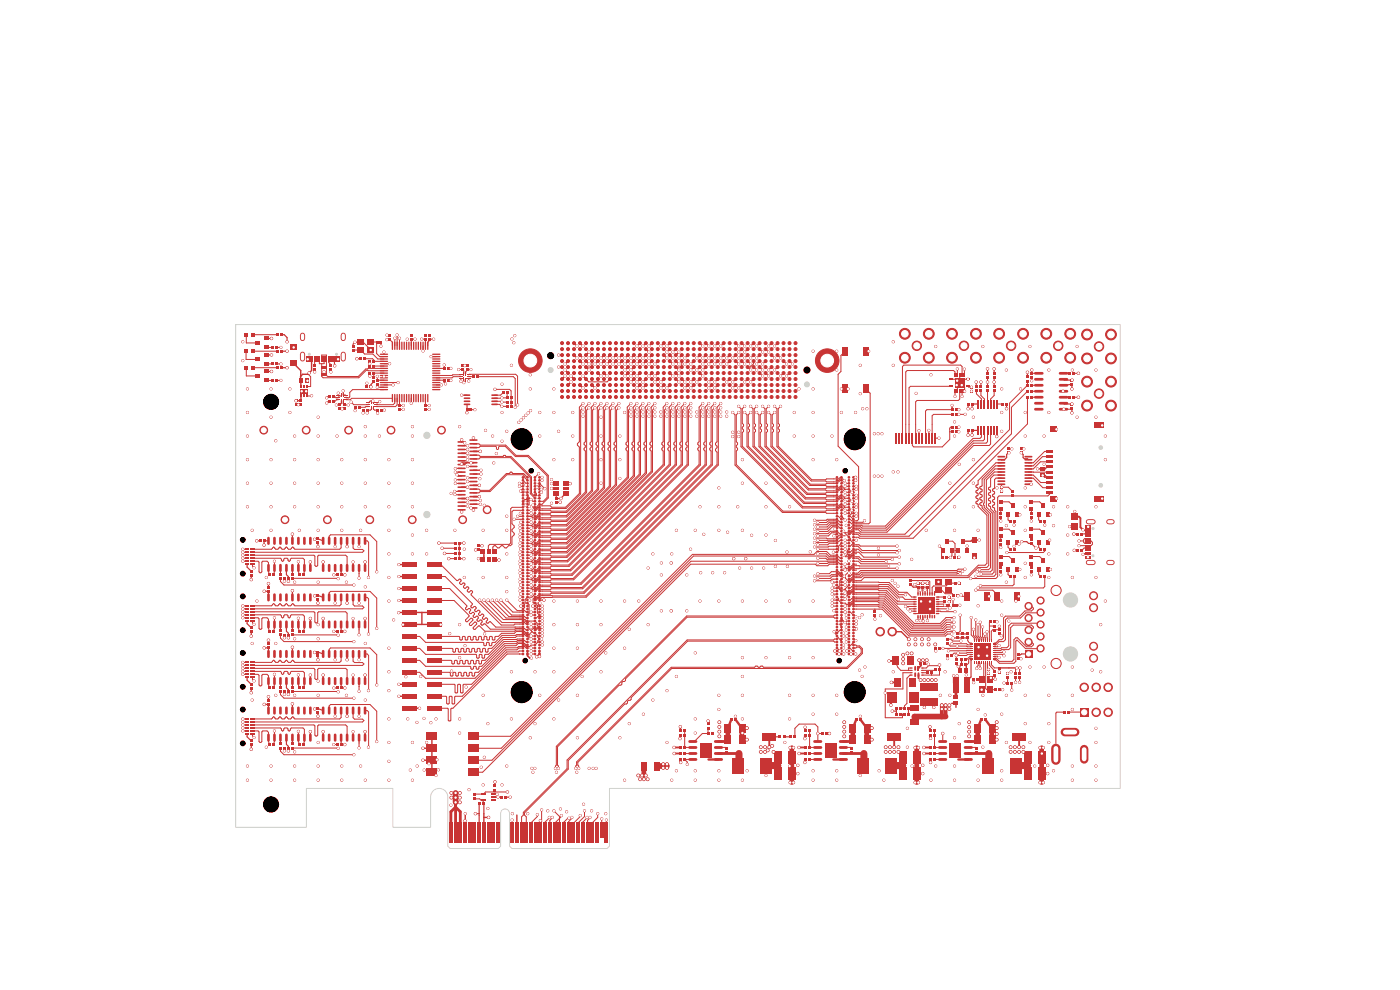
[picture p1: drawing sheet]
<svg xmlns="http://www.w3.org/2000/svg" width="297mm" height="210mm" viewBox="0 0 297 210" stroke-linecap="round" stroke-linejoin="round" font-family="sans-serif">
<path d="M53.1 141.6h1v.4h-1z" fill="#c83434"/>
<circle cx="57.5" cy="85.3" r="1.6" fill="#c83434" stroke="#c83434" stroke-width=".21"/>
<g fill="#c83434">
<path d="M53.4 74.1h.8v.8h-.8z"/>
<path d="M51.8 74.1h.8v.8h-.8z"/>
<path d="M213.7 95.8h.6v.5h-.6z"/>
<path d="M213.7 94.9h.6v.5h-.6z"/>
<path d="M216.3 95.8h.6v.5h-.6z"/>
<path d="M216.3 94.9h.6v.5h-.6z"/>
<path d="M205.1 91h.5v.6h-.5z"/>
<path d="M206 91h.5v.6h-.5z"/>
<path d="M205.1 85.4h.5v.6h-.5z"/>
<path d="M206 85.4h.5v.6h-.5z"/>
<path d="M209.8 131.6h.5v.6h-.5z"/>
<path d="M210.7 131.6h.5v.6h-.5z"/>
<path d="M227.1 86.3h.6v.5h-.6z"/>
<path d="M227.1 85.5h.6v.5h-.6z"/>
<path d="M227.1 80.4h.6v.5h-.6z"/>
<path d="M227.1 81.3h.6v.5h-.6z"/>
<path d="M101.2 116.4h.6v.5h-.6z"/>
<path d="M101.2 115.5h.6v.5h-.6z"/>
<path d="M63.6 84.8h.5v.5h-.5z"/>
<path d="M63.6 85.6h.5v.5h-.5z"/>
<path d="M62.5 85.6h.6v.5h-.6z"/>
<path d="M62.5 84.8h.6v.5h-.6z"/>
<path d="M79.7 72.3h.5v.5h-.5z"/>
<path d="M80.6 72.3h.5v.5h-.5z"/>
<path d="M74.6 74.1h.6v.5h-.6z"/>
<path d="M74.6 73.2h.6v.5h-.6z"/>
<path d="M79 76.4h.5v.5h-.5z"/>
<path d="M78.2 76.4h.5v.5h-.5z"/>
<path d="M79 78.9h.5v.5h-.5z"/>
<path d="M78.2 78.9h.5v.5h-.5z"/>
<path d="M79.8 80.4h.5v.5h-.5z"/>
<path d="M79.8 81.3h.5v.5h-.5z"/>
<path d="M82.4 71.7h.6v.5h-.6z"/>
<path d="M82.4 70.9h.6v.5h-.6z"/>
<path d="M87 71.7h.5v.5h-.5z"/>
<path d="M87 70.9h.5v.5h-.5z"/>
<path d="M90 71.7h.5v.5h-.5z"/>
<path d="M90 70.9h.5v.5h-.5z"/>
<path d="M90.9 71.7h.6v.5h-.6z"/>
<path d="M90.9 70.9h.6v.5h-.6z"/>
<path d="M84.5 85.8h.5v.5h-.5z"/>
<path d="M84.5 86.6h.5v.5h-.5z"/>
<path d="M90 85.8h.5v.5h-.5z"/>
<path d="M90 86.6h.5v.5h-.5z"/>
<path d="M94 80.4h.5v.5h-.5z"/>
<path d="M94.8 80.4h.5v.5h-.5z"/>
<path d="M94 77.9h.5v.5h-.5z"/>
<path d="M94.8 77.9h.5v.5h-.5z"/>
<path d="M98.8 86.6h.5v.6h-.5z"/>
<path d="M99.7 86.6h.5v.6h-.5z"/>
<path d="M72.8 85.7h.6v.5h-.6z"/>
<path d="M72.8 86.5h.6v.5h-.6z"/>
<path d="M71.8 85.7h.6v.5h-.6z"/>
<path d="M71.8 86.5h.6v.5h-.6z"/>
<path d="M97.8 78.1h.6v.5h-.6z"/>
<path d="M97.8 77.3h.6v.5h-.6z"/>
<path d="M98.8 78.1h.6v.5h-.6z"/>
<path d="M98.8 77.3h.6v.5h-.6z"/>
<path d="M79.9 86.7h.5v.6h-.5z"/>
<path d="M80.7 86.7h.5v.6h-.5z"/>
<path d="M77.6 86.7h.5v.6h-.5z"/>
<path d="M76.8 86.7h.5v.6h-.5z"/>
<path d="M199 141.8h.5v.5h-.5z"/>
<path d="M198.2 141.8h.5v.5h-.5z"/>
<path d="M54.9 114.5h.5v.5h-.5z"/>
<path d="M55.8 114.5h.5v.5h-.5z"/>
<path d="M67.2 114.9h.5v.5h-.5z"/>
<path d="M67.2 114.1h.5v.5h-.5z"/>
<path d="M56.7 125.2h.5v.5h-.5z"/>
<path d="M56.7 124.3h.5v.5h-.5z"/>
<path d="M67.2 126.9h.5v.5h-.5z"/>
<path d="M67.2 126.1h.5v.5h-.5z"/>
<path d="M56.7 137.2h.5v.5h-.5z"/>
<path d="M56.7 136.3h.5v.5h-.5z"/>
<path d="M67.2 138.9h.5v.5h-.5z"/>
<path d="M67.2 138.1h.5v.5h-.5z"/>
<path d="M56.7 149.2h.5v.5h-.5z"/>
<path d="M56.7 148.3h.5v.5h-.5z"/>
<path d="M67.2 150.9h.5v.5h-.5z"/>
<path d="M67.2 150.1h.5v.5h-.5z"/>
<path d="M211.7 134.2h.6v.5h-.6z"/>
<path d="M211.7 133.3h.6v.5h-.6z"/>
<path d="M211.7 142.3h.6v.5h-.6z"/>
<path d="M211.7 141.5h.6v.5h-.6z"/>
<path d="M209.4 142.6h.6v.5h-.6z"/>
<path d="M209.4 141.7h.6v.5h-.6z"/>
<path d="M206.2 143.8h.5v.6h-.5z"/>
<path d="M207.1 143.8h.5v.6h-.5z"/>
<path d="M211 146h.5v.6h-.5z"/>
<path d="M211.8 146h.5v.6h-.5z"/>
<path d="M205 135.1h.6v.5h-.6z"/>
<path d="M205 134.2h.6v.5h-.6z"/>
<path d="M203.7 139.6h.5v.6h-.5z"/>
<path d="M204.6 139.6h.5v.6h-.5z"/>
<path d="M203.7 140.7h.5v.6h-.5z"/>
<path d="M204.6 140.7h.5v.6h-.5z"/>
<path d="M203.9 135.1h.6v.5h-.6z"/>
<path d="M203.9 134.2h.6v.5h-.6z"/>
<path d="M202.8 135.1h.6v.5h-.6z"/>
<path d="M202.8 134.2h.6v.5h-.6z"/>
<path d="M215.7 139.5h.6v.5h-.6z"/>
<path d="M215.7 138.7h.6v.5h-.6z"/>
<path d="M200.2 128.1h.5v.6h-.5z"/>
<path d="M201.1 128.1h.5v.6h-.5z"/>
<path d="M201.9 128.1h.5v.6h-.5z"/>
<path d="M202.8 128.1h.5v.6h-.5z"/>
<path d="M202.1 126.1h.5v.6h-.5z"/>
<path d="M203 126.1h.5v.6h-.5z"/>
<path d="M203.2 123.4h.5v.6h-.5z"/>
<path d="M202.4 123.4h.5v.6h-.5z"/>
<path d="M196.5 123.5h.5v.5h-.5z"/>
<path d="M196.5 124.3h.5v.5h-.5z"/>
<path d="M195.5 123.5h.5v.5h-.5z"/>
<path d="M195.5 124.3h.5v.5h-.5z"/>
<path d="M194.5 123.5h.5v.5h-.5z"/>
<path d="M194.5 124.3h.5v.5h-.5z"/>
<path d="M201.7 90.3h.5v.6h-.5z"/>
<path d="M202.6 90.3h.5v.6h-.5z"/>
<path d="M201.7 86.6h.5v.6h-.5z"/>
<path d="M202.6 86.6h.5v.6h-.5z"/>
<path d="M205.8 81.9h.6v.5h-.6z"/>
<path d="M205.8 82.7h.6v.5h-.6z"/>
<path d="M144.1 159.6h.5v.5h-.5z"/>
<path d="M144.9 159.6h.5v.5h-.5z"/>
<path d="M197.1 154.6h.5v.6h-.5z"/>
<path d="M197.9 154.6h.5v.6h-.5z"/>
<path d="M154.9 152.4h.5v.6h-.5z"/>
<path d="M155.8 152.4h.5v.6h-.5z"/>
<path d="M197.1 159.6h.5v.5h-.5z"/>
<path d="M197.9 159.6h.5v.5h-.5z"/>
<path d="M207.9 152.4h.5v.6h-.5z"/>
<path d="M208.8 152.4h.5v.6h-.5z"/>
<path d="M181.4 152.4h.5v.6h-.5z"/>
<path d="M182.3 152.4h.5v.6h-.5z"/>
<path d="M170.6 159.6h.5v.5h-.5z"/>
<path d="M171.4 159.6h.5v.5h-.5z"/>
<path d="M153.9 159.4h.6v.5h-.6z"/>
<path d="M153.9 158.5h.6v.5h-.6z"/>
<path d="M206.9 159.4h.6v.5h-.6z"/>
<path d="M206.9 158.5h.6v.5h-.6z"/>
<path d="M170.6 154.6h.5v.6h-.5z"/>
<path d="M171.4 154.6h.5v.6h-.5z"/>
<path d="M180.4 159.4h.6v.5h-.6z"/>
<path d="M180.4 158.5h.6v.5h-.6z"/>
<path d="M144.1 154.6h.5v.6h-.5z"/>
<path d="M144.9 154.6h.5v.6h-.5z"/>
<path d="M218.6 79.8h.5v.5h-.5z"/>
<path d="M218.6 78.9h.5v.5h-.5z"/>
<path d="M195.1 140.5h.5v.6h-.5z"/>
<path d="M195.9 140.5h.5v.6h-.5z"/>
<path d="M212.2 103.9h.6v.5h-.6z"/>
<path d="M212.2 103.1h.6v.5h-.6z"/>
<path d="M72.1 121.7h.5v.5h-.5z"/>
<path d="M71.3 121.7h.5v.5h-.5z"/>
<path d="M72.1 133.7h.5v.5h-.5z"/>
<path d="M71.3 133.7h.5v.5h-.5z"/>
<path d="M72.1 145.7h.5v.5h-.5z"/>
<path d="M71.3 145.7h.5v.5h-.5z"/>
<path d="M72.1 157.7h.5v.5h-.5z"/>
<path d="M71.3 157.7h.5v.5h-.5z"/>
<path d="M77.6 81.8h.5v.5h-.5z"/>
<path d="M78.4 81.8h.5v.5h-.5z"/>
<path d="M60.1 122.5h.5v.6h-.5z"/>
<path d="M60.9 122.5h.5v.6h-.5z"/>
<path d="M102.3 170.1h.5v.5h-.5z"/>
<path d="M101.5 170.1h.5v.5h-.5z"/>
<path d="M60.1 134.5h.5v.6h-.5z"/>
<path d="M60.9 134.5h.5v.6h-.5z"/>
<path d="M60.1 146.5h.5v.6h-.5z"/>
<path d="M60.9 146.5h.5v.6h-.5z"/>
<path d="M60.1 158.5h.5v.6h-.5z"/>
<path d="M60.9 158.5h.5v.6h-.5z"/>
<path d="M117.8 106.3h.5v.5h-.5z"/>
<path d="M117.8 105.5h.5v.5h-.5z"/>
<path d="M53.1 154.2h1v.4h-1z"/>
<path d="M52 153h.8v.3h-.8z"/>
<path d="M53.1 152.3h1v.4h-1z"/>
<path d="M227.3 110.9h1.4v1.4h-1.4z"/>
<path d="M227.3 108.9h1.4v1.4h-1.4z"/>
<path d="M193.1 149.6h1.8v1.2h-1.8z"/>
<path d="M193.1 152.5h1.8v1.2h-1.8z"/>
<path d="M136 161.6h1.1v1.8h-1.1z"/>
<path d="M138.9 161.6h1.1v1.8h-1.1z"/>
<path d="M52 118.2h.8v.4h-.8z"/>
<path d="M204.6 143.8h1.1v3.2h-1.1z"/>
<path d="M202.2 143.8h1.1v3.2h-1.1z"/>
<path d="M52 118.9h.8v.3h-.8z"/>
<path d="M76.3 75.8h.5v.6h-.5z"/>
<path d="M77.1 75.8h.6v.6h-.6z"/>
<path d="M79 80.7h.6v.5h-.6z"/>
<path d="M79 79.8h.6v.6h-.6z"/>
<path d="M53 120.9h.6v.6h-.6z"/>
<path d="M53 121.8h.6v.5h-.6z"/>
<path d="M53 132.9h.6v.6h-.6z"/>
<path d="M53 133.8h.6v.5h-.6z"/>
<path d="M53 144.9h.6v.6h-.6z"/>
<path d="M53 145.8h.6v.5h-.6z"/>
<path d="M53 156.9h.6v.6h-.6z"/>
<path d="M53 157.8h.6v.5h-.6z"/>
<path d="M53.1 119.5h1v.4h-1z"/>
<path d="M193 146.8h2v2.2h-2z"/>
<path d="M188.3 146.8h2v2.2h-2z"/>
<path d="M75.8 73.7h1.4v1.2h-1.4z"/>
<path d="M78 73.7h1.4v1.2h-1.4z"/>
<path d="M78 72h1.4v1.2h-1.4z"/>
<path d="M75.8 72h1.4v1.2h-1.4z"/>
<path d="M209.3 145.6h1.3v1.4h-1.3z"/>
<path d="M209.3 143.4h1.3v1.4h-1.3z"/>
<path d="M207.6 143.4h1.2v1.4h-1.2z"/>
<path d="M207.6 145.6h1.2v1.4h-1.2z"/>
<path d="M200.6 122.9h1.4v1.2h-1.4z"/>
<path d="M198.4 122.9h1.4v1.2h-1.4z"/>
<path d="M198.4 124.6h1.4v1.2h-1.4z"/>
<path d="M200.6 124.6h1.4v1.2h-1.4z"/>
<path d="M53.1 154.9h1v.3h-1z"/>
</g>
<g fill="none" stroke="#c83434" stroke-width=".35">
<path d="M97.2 93.8h1.4M97.2 94.6h1.4M97.2 95.4h1.4M97.2 96.2h1.4M97.2 97h1.4M97.2 97.8h1.4M97.2 98.6h1.4M97.2 99.4h1.4M99.7 99.8h1.5M99.7 99h1.5M99.7 98.2h1.5M99.7 97.4h1.5"/>
<path d="M99.7 96.6h1.5M99.7 95.8h1.5M99.7 95h1.5M99.7 94.2h1.5M99.7 93.4h1.5M97.2 100.2h1.4M97.2 101h1.4M97.2 101.8h1.4M97.2 102.6h1.4M97.2 103.4h1.4M97.2 104.2h1.4M97.2 105h1.4"/>
<path d="M97.2 105.8h1.4M97.2 106.6h1.4M97.2 107.4h1.4M97.2 108.2h1.4M99.7 107.8h1.5M99.7 107h1.5M99.7 106.2h1.5M99.7 105.4h1.5M99.7 104.6h1.5M99.7 103.8h1.5M99.7 103h1.5M99.7 102.2h1.5"/>
<path d="M99.7 101.4h1.5M99.7 100.6h1.5"/>
</g>
<g fill="#c83434" stroke="#c83434" stroke-width=".21">
<circle cx="93.7" cy="91.2" r=".82"/>
<circle cx="83" cy="91.2" r=".82"/>
<circle cx="74" cy="91.2" r=".82"/>
<circle cx="65" cy="91.2" r=".82"/>
<circle cx="56" cy="91.2" r=".82"/>
<circle cx="103.3" cy="108.1" r=".82"/>
<circle cx="98.2" cy="110.2" r=".82"/>
<circle cx="87.5" cy="110.2" r=".82"/>
<circle cx="78.5" cy="110.2" r=".82"/>
<circle cx="69.5" cy="110.2" r=".82"/>
<circle cx="60.5" cy="110.2" r=".82"/>
</g>
<g fill="#c83434">
<path d="M72.7 83.5h.2v.7h-.2z"/>
<path d="M72.3 83.5h.2v.6h-.2z"/>
<path d="M71.4 83.9h.7v.2h-.7z"/>
<path d="M71.4 84.3h.7v.2h-.7z"/>
<path d="M71.4 84.7h.7v.2h-.7z"/>
<path d="M72.3 84.7h.2v.6h-.2z"/>
<path d="M72.7 84.7h.2v.6h-.2z"/>
<path d="M73.1 84.7h.7v.2h-.7z"/>
<path d="M73.1 84.3h.7v.2h-.7z"/>
<path d="M73.1 83.9h.7v.2h-.7z"/>
<path d="M79.1 84.9h.2v.8h-.2z"/>
<path d="M78.7 84.9h.2v.7h-.2z"/>
<path d="M77.8 85.4h.7v.2h-.7z"/>
<path d="M77.8 85.8h.7v.2h-.7z"/>
<path d="M77.8 86.2h.7v.2h-.7z"/>
<path d="M78.7 86.1h.2v.7h-.2z"/>
<path d="M79.1 86.1h.2v.7h-.2z"/>
<path d="M79.5 86.2h.7v.2h-.7z"/>
<path d="M79.5 85.8h.7v.2h-.7z"/>
<path d="M79.5 85.4h.7v.2h-.7z"/>
<path d="M98.3 80.1h.2v.7h-.2z"/>
<path d="M98.7 80.2h.2v.6h-.2z"/>
<path d="M99.1 80.2h.7v.2h-.7z"/>
<path d="M99.1 79.8h.7v.2h-.7z"/>
<path d="M99.1 79.4h.7v.2h-.7z"/>
<path d="M98.7 79h.2v.6h-.2z"/>
<path d="M98.3 79h.2v.6h-.2z"/>
<path d="M97.4 79.4h.7v.2h-.7z"/>
<path d="M97.4 79.8h.7v.2h-.7z"/>
<path d="M97.4 80.2h.7v.2h-.7z"/>
<path d="M68.1 79.2h.3v.5h-.3z"/>
<path d="M68.6 79.2h.3v.5h-.3z"/>
<path d="M69.1 79.2h.3v.5h-.3z"/>
<path d="M69.1 77.7h.3v.6h-.3z"/>
<path d="M68.6 77.7h.3v.6h-.3z"/>
<path d="M68.1 77.7h.3v.6h-.3z"/>
<path d="M53.1 155.5h1v.4h-1z"/>
</g>
<path d="M98.5 85.8h1.1M98.5 85.1h1.1M98.5 84.5h1.1M98.5 83.8h1.1M104.4 85.8h1.1M104.4 85.1h1.1M104.4 84.5h1.1M104.4 83.8h1.1" fill="none" stroke="#c83434" stroke-width=".35"/>
<g fill="#c83434" stroke="#c83434" stroke-width=".21">
<circle cx="232" cy="139.6" r=".85"/>
<circle cx="232" cy="137.1" r=".85"/>
<circle cx="232" cy="128.9" r=".85"/>
<circle cx="232" cy="126.4" r=".85"/>
</g>
<path d="M217.4 138h1.6v1.5h-1.6z" fill="#c83434"/>
<g fill="#c83434" stroke="#c83434" stroke-width=".21">
<circle cx="220.7" cy="137.5" r=".76"/>
<circle cx="218.2" cy="136.2" r=".76"/>
<circle cx="220.7" cy="135" r=".76"/>
<circle cx="218.2" cy="133.6" r=".76"/>
<circle cx="220.7" cy="132.5" r=".76"/>
<circle cx="218.2" cy="131.1" r=".76"/>
<circle cx="220.7" cy="129.9" r=".76"/>
<circle cx="218.2" cy="128.6" r=".76"/>
<circle cx="220.7" cy="127.4" r=".76"/>
<circle cx="224" cy="125.3" r="1.08"/>
<circle cx="224" cy="140.7" r="1.08"/>
</g>
<g fill="#c83434">
<path d="M90.5 155.4h2.3v1.6h-2.3z"/>
<path d="M90.5 158h2.3v1.5h-2.3z"/>
<path d="M90.5 160.5h2.3v1.5h-2.3z"/>
<path d="M90.5 163h2.3v1.6h-2.3z"/>
<path d="M99.2 163h2.3v1.6h-2.3z"/>
<path d="M99.2 160.5h2.3v1.5h-2.3z"/>
<path d="M99.2 158h2.3v1.5h-2.3z"/>
<path d="M99.2 155.4h2.3v1.6h-2.3z"/>
<path d="M213.5 108.7h.7v1h-.7z"/>
<path d="M215.4 108.7h.7v1h-.7z"/>
<path d="M214.5 106.7h.6v1h-.6z"/>
<path d="M220 108.7h.7v1h-.7z"/>
<path d="M221.9 108.7h.7v1h-.7z"/>
<path d="M221 106.7h.6v1h-.6z"/>
<path d="M213.5 114.5h.7v1h-.7z"/>
<path d="M215.4 114.5h.7v1h-.7z"/>
<path d="M214.5 112.5h.6v1h-.6z"/>
<path d="M220 114.5h.7v1h-.7z"/>
<path d="M221.9 114.5h.7v1h-.7z"/>
<path d="M221 112.5h.6v1h-.6z"/>
<path d="M213.5 120.3h.7v1h-.7z"/>
<path d="M215.4 120.3h.7v1h-.7z"/>
<path d="M214.5 118.3h.6v1h-.6z"/>
<path d="M220 120.3h.7v1h-.7z"/>
<path d="M221.9 120.3h.7v1h-.7z"/>
<path d="M221 118.3h.6v1h-.6z"/>
<path d="M199.7 116.3h.7v1h-.7z"/>
<path d="M201.6 116.3h.7v1h-.7z"/>
<path d="M200.7 114.3h.6v1h-.6z"/>
<path d="M202.9 116.3h.7v1h-.7z"/>
<path d="M204.8 116.3h.7v1h-.7z"/>
<path d="M203.9 114.3h.6v1h-.6z"/>
<path d="M56.1 73.4h1v.6h-1z"/>
<path d="M56.1 71.5h1v.6h-1z"/>
<path d="M54.1 72.4h1v.7h-1z"/>
<path d="M56.1 76.9h1v.6h-1z"/>
<path d="M56.1 75h1v.6h-1z"/>
<path d="M54.1 75.9h1v.7h-1z"/>
<path d="M56.1 80.4h1v.6h-1z"/>
<path d="M56.1 78.5h1v.6h-1z"/>
<path d="M54.1 79.4h1v.7h-1z"/>
</g>
<circle cx="110.7" cy="93.2" r="2.22" fill="#c83434" stroke="#c83434" stroke-width=".21"/>
<g fill="#c83434">
<path d="M53.1 141h1v.3h-1z"/>
<path d="M53.1 142.9h1v.3h-1z"/>
<path d="M52 141h.8v.3h-.8z"/>
<path d="M52 117.6h.8v.4h-.8z"/>
<path d="M52 143.5h.8v.4h-.8z"/>
<path d="M214.6 104.9h.6v.6h-.6z"/>
<path d="M214.6 104.1h.6v.5h-.6z"/>
<path d="M144 155.7h.6v.6h-.6z"/>
<path d="M144.9 155.7h.6v.6h-.6z"/>
<path d="M197 155.7h.6v.6h-.6z"/>
<path d="M197.9 155.7h.6v.6h-.6z"/>
<path d="M197 158.3h.6v.5h-.6z"/>
<path d="M197.9 158.3h.6v.5h-.6z"/>
<path d="M170.5 155.7h.6v.6h-.6z"/>
<path d="M171.4 155.7h.6v.6h-.6z"/>
<path d="M170.5 158.3h.6v.5h-.6z"/>
<path d="M171.4 158.3h.6v.5h-.6z"/>
<path d="M210.6 82.7h.6v.5h-.6z"/>
<path d="M210.6 81.8h.6v.5h-.6z"/>
<path d="M209.2 82.7h.6v.5h-.6z"/>
<path d="M209.2 81.8h.6v.5h-.6z"/>
<path d="M207.8 82.7h.6v.5h-.6z"/>
<path d="M207.8 81.8h.6v.5h-.6z"/>
<path d="M206.8 82.7h.6v.5h-.6z"/>
<path d="M206.8 81.8h.6v.5h-.6z"/>
<path d="M226.7 78.9h.5v.6h-.5z"/>
<path d="M227.6 78.9h.5v.6h-.5z"/>
<path d="M226.7 84h.5v.5h-.5z"/>
<path d="M227.6 84h.5v.5h-.5z"/>
<path d="M209.2 79h.6v.5h-.6z"/>
<path d="M209.2 79.8h.6v.6h-.6z"/>
<path d="M210.6 79h.6v.5h-.6z"/>
<path d="M210.6 79.8h.6v.6h-.6z"/>
<path d="M217.7 81.5h.5v.5h-.5z"/>
<path d="M218.6 81.5h.5v.5h-.5z"/>
<path d="M217.7 82.7h.5v.6h-.5z"/>
<path d="M218.6 82.7h.5v.6h-.5z"/>
<path d="M217.7 84h.5v.5h-.5z"/>
<path d="M218.6 84h.5v.5h-.5z"/>
<path d="M217.7 80.6h.5v.5h-.5z"/>
<path d="M217.7 79.7h.5v.5h-.5z"/>
<path d="M165.2 156h.5v.6h-.5z"/>
<path d="M166.1 156h.5v.6h-.5z"/>
<path d="M167.5 156h.5v.6h-.5z"/>
<path d="M168.4 156h.5v.6h-.5z"/>
<path d="M212.4 85.4h.5v.6h-.5z"/>
<path d="M213.3 85.4h.5v.6h-.5z"/>
<path d="M100.3 168.3h.6v.6h-.6z"/>
<path d="M100.3 169.2h.6v.5h-.6z"/>
<path d="M104.7 167.3h.6v.6h-.6z"/>
<path d="M104.7 166.4h.6v.6h-.6z"/>
<path d="M58.6 70.7h.5v.6h-.5z"/>
<path d="M59.5 70.7h.5v.6h-.5z"/>
<path d="M57.6 73.4h.5v.6h-.5z"/>
<path d="M58.5 73.4h.5v.6h-.5z"/>
<path d="M58.6 74.2h.5v.6h-.5z"/>
<path d="M59.5 74.2h.5v.6h-.5z"/>
<path d="M57.6 76.9h.5v.6h-.5z"/>
<path d="M58.5 76.9h.5v.6h-.5z"/>
<path d="M58.6 77.7h.5v.6h-.5z"/>
<path d="M59.5 77.7h.5v.6h-.5z"/>
<path d="M57.6 80.4h.5v.6h-.5z"/>
<path d="M58.5 80.4h.5v.6h-.5z"/>
<path d="M69.9 77.2h.6v.5h-.6z"/>
<path d="M69.9 78.1h.6v.5h-.6z"/>
<path d="M66.5 77.2h.5v.5h-.5z"/>
<path d="M66.5 78.1h.5v.5h-.5z"/>
<path d="M79 77.4h.6v.5h-.6z"/>
<path d="M78.2 77.4h.5v.5h-.5z"/>
<path d="M106.4 83h.6v.6h-.6z"/>
<path d="M107.3 83h.6v.6h-.6z"/>
<path d="M70.5 83.8h.6v.6h-.6z"/>
<path d="M69.7 83.8h.5v.6h-.5z"/>
<path d="M70.5 84.9h.6v.6h-.6z"/>
<path d="M69.7 84.9h.5v.6h-.5z"/>
<path d="M75.9 86.1h.6v.6h-.6z"/>
<path d="M75.1 86.1h.5v.6h-.5z"/>
<path d="M100.2 79.6h.6v.6h-.6z"/>
<path d="M101.1 79.6h.5v.6h-.5z"/>
<path d="M107.3 85.9h.5v.6h-.5z"/>
<path d="M108.2 85.9h.5v.6h-.5z"/>
<path d="M107.3 85h.5v.6h-.5z"/>
<path d="M108.2 85h.5v.6h-.5z"/>
<path d="M107.3 84.1h.5v.6h-.5z"/>
<path d="M108.2 84.1h.5v.6h-.5z"/>
<path d="M192.5 151.2h.5v.6h-.5z"/>
<path d="M191.6 151.2h.5v.6h-.5z"/>
<path d="M190.8 151.2h.5v.6h-.5z"/>
<path d="M189.9 151.2h.5v.6h-.5z"/>
<path d="M192.5 149.9h.5v.6h-.5z"/>
<path d="M191.6 149.9h.5v.6h-.5z"/>
<path d="M189.9 149.9h.5v.6h-.5z"/>
<path d="M190.8 149.9h.5v.6h-.5z"/>
<path d="M197.3 142.4h.6v.6h-.6z"/>
<path d="M196.5 142.4h.5v.6h-.5z"/>
<path d="M63.2 121.6h.6v.6h-.6z"/>
<path d="M64.1 121.6h.6v.6h-.6z"/>
<path d="M56.9 121.6h.5v.6h-.5z"/>
<path d="M57.7 121.6h.6v.6h-.6z"/>
<path d="M61.8 122.4h.5v.6h-.5z"/>
<path d="M61.8 121.5h.5v.6h-.5z"/>
<path d="M59.2 122.4h.6v.6h-.6z"/>
<path d="M59.2 121.5h.6v.6h-.6z"/>
<path d="M63.2 133.6h.6v.6h-.6z"/>
<path d="M64.1 133.6h.6v.6h-.6z"/>
<path d="M56.9 133.6h.5v.6h-.5z"/>
<path d="M57.7 133.6h.6v.6h-.6z"/>
<path d="M61.8 134.4h.5v.6h-.5z"/>
<path d="M61.8 133.5h.5v.6h-.5z"/>
<path d="M59.2 134.4h.6v.6h-.6z"/>
<path d="M59.2 133.5h.6v.6h-.6z"/>
<path d="M63.2 145.6h.6v.6h-.6z"/>
<path d="M64.1 145.6h.6v.6h-.6z"/>
<path d="M56.9 145.6h.5v.6h-.5z"/>
<path d="M57.7 145.6h.6v.6h-.6z"/>
<path d="M61.8 146.4h.5v.6h-.5z"/>
<path d="M61.8 145.5h.5v.6h-.5z"/>
<path d="M59.2 146.4h.6v.6h-.6z"/>
<path d="M59.2 145.5h.6v.6h-.6z"/>
<path d="M63.2 157.6h.6v.6h-.6z"/>
<path d="M64.1 157.6h.6v.6h-.6z"/>
<path d="M56.9 157.6h.5v.6h-.5z"/>
<path d="M57.7 157.6h.6v.6h-.6z"/>
<path d="M61.8 158.4h.5v.6h-.5z"/>
<path d="M61.8 157.5h.5v.6h-.5z"/>
<path d="M59.2 158.4h.6v.6h-.6z"/>
<path d="M59.2 157.5h.6v.6h-.6z"/>
<path d="M225.5 150.8h.6v.5h-.6z"/>
<path d="M226.4 150.8h.6v.5h-.6z"/>
<path d="M210.7 132.5h.5v.6h-.5z"/>
<path d="M210.7 133.4h.5v.5h-.5z"/>
<path d="M210.8 143h.5v.5h-.5z"/>
<path d="M210.8 142.1h.5v.5h-.5z"/>
<path d="M213.5 142.6h.5v.5h-.5z"/>
<path d="M213.5 143.5h.5v.5h-.5z"/>
<path d="M200.7 135.3h.6v.6h-.6z"/>
<path d="M200.7 136.2h.6v.5h-.6z"/>
<path d="M200.8 138.8h.5v.5h-.5z"/>
<path d="M201.6 138.8h.6v.5h-.6z"/>
<path d="M202.6 140.4h.5v.6h-.5z"/>
<path d="M202.6 139.5h.5v.6h-.5z"/>
<path d="M213.5 144.6h.5v.6h-.5z"/>
<path d="M214.4 144.6h.5v.6h-.5z"/>
<path d="M215.2 142.6h.5v.5h-.5z"/>
<path d="M215.2 143.5h.5v.5h-.5z"/>
<path d="M216 142.6h.6v.5h-.6z"/>
<path d="M216 143.5h.6v.5h-.6z"/>
<path d="M185.3 130.3h.6v.5h-.6z"/>
<path d="M185.3 129.4h.6v.5h-.6z"/>
<path d="M198.3 137.3h.5v.5h-.5z"/>
<path d="M199.1 137.3h.6v.5h-.6z"/>
<path d="M200.2 126.4h.5v.5h-.5z"/>
<path d="M201.1 126.4h.5v.5h-.5z"/>
<path d="M200.2 127.4h.5v.5h-.5z"/>
<path d="M201.1 127.4h.5v.5h-.5z"/>
<path d="M192.9 122.9h.6v.5h-.6z"/>
<path d="M192.9 123.7h.6v.6h-.6z"/>
<path d="M212 109.5h.6v.5h-.6z"/>
<path d="M212 108.6h.6v.5h-.6z"/>
<path d="M214 110.4h.5v.6h-.5z"/>
<path d="M214.9 110.4h.5v.6h-.5z"/>
<path d="M218.5 109.5h.6v.5h-.6z"/>
<path d="M218.5 108.6h.6v.5h-.6z"/>
<path d="M220.5 110.4h.5v.6h-.5z"/>
<path d="M221.4 110.4h.5v.6h-.5z"/>
<path d="M212 115.2h.6v.6h-.6z"/>
<path d="M212 114.3h.6v.6h-.6z"/>
<path d="M214 116.2h.5v.6h-.5z"/>
<path d="M214.9 116.2h.5v.6h-.5z"/>
<path d="M218.5 115.1h.6v.6h-.6z"/>
<path d="M218.5 114.2h.6v.6h-.6z"/>
<path d="M220.5 116.2h.5v.6h-.5z"/>
<path d="M221.4 116.2h.5v.6h-.5z"/>
<path d="M212 121h.6v.5h-.6z"/>
<path d="M212 120.1h.6v.5h-.6z"/>
<path d="M214 122h.5v.6h-.5z"/>
<path d="M214.9 122h.5v.6h-.5z"/>
<path d="M218.5 121h.6v.5h-.6z"/>
<path d="M218.5 120.1h.6v.5h-.6z"/>
<path d="M220.5 122h.5v.6h-.5z"/>
<path d="M221.4 122h.5v.6h-.5z"/>
<path d="M199.7 117.9h.5v.6h-.5z"/>
<path d="M200.6 117.9h.5v.6h-.5z"/>
<path d="M202.3 117.9h.5v.6h-.5z"/>
<path d="M203.2 117.9h.5v.6h-.5z"/>
<path d="M201.7 87.6h.5v.6h-.5z"/>
<path d="M202.6 87.6h.5v.6h-.5z"/>
<path d="M201.7 91.3h.5v.6h-.5z"/>
<path d="M202.6 91.3h.5v.6h-.5z"/>
<path d="M170.5 160.8h.6v.6h-.6z"/>
<path d="M171.4 160.8h.6v.6h-.6z"/>
<path d="M174.2 155.3h.5v.6h-.5z"/>
<path d="M175.1 155.3h.5v.6h-.5z"/>
<path d="M197 160.8h.6v.6h-.6z"/>
<path d="M197.9 160.8h.6v.6h-.6z"/>
<path d="M144 160.8h.6v.6h-.6z"/>
<path d="M144.9 160.8h.6v.6h-.6z"/>
<path d="M149.9 154.2h.6v.5h-.6z"/>
<path d="M149.9 153.3h.6v.5h-.6z"/>
<path d="M150 155.3h.5v.6h-.5z"/>
<path d="M150.9 155.3h.5v.6h-.5z"/>
<path d="M228.3 116.5h.5v.5h-.5z"/>
<path d="M229.2 116.5h.5v.5h-.5z"/>
<path d="M228.3 113h.5v.6h-.5z"/>
<path d="M229.2 113h.5v.6h-.5z"/>
<path d="M107.1 168.8h.5v.6h-.5z"/>
<path d="M106.2 168.8h.5v.6h-.5z"/>
<path d="M96.3 117.1h.5v.6h-.5z"/>
<path d="M97.2 117.1h.5v.6h-.5z"/>
<path d="M96.3 116h.5v.6h-.5z"/>
<path d="M97.2 116h.5v.6h-.5z"/>
<path d="M96.3 114.9h.5v.6h-.5z"/>
<path d="M97.2 114.9h.5v.6h-.5z"/>
<path d="M96.3 118.2h.5v.6h-.5z"/>
<path d="M97.2 118.2h.5v.6h-.5z"/>
<path d="M144 158.3h.6v.5h-.6z"/>
<path d="M144.9 158.3h.6v.5h-.6z"/>
<path d="M52 116.3h.8v.4h-.8z"/>
<path d="M53.1 131.5h1v.4h-1z"/>
<path d="M104.3 169.6h.8v.4h-.8z"/>
<path d="M104.3 168.9h.8v.4h-.8z"/>
<path d="M104.3 168.3h.8v.4h-.8z"/>
<path d="M102 168.3h.9v.4h-.9z"/>
<path d="M102 169.6h.9v.4h-.9z"/>
<path d="M53.1 117.6h1v.4h-1z"/>
<path d="M229.1 150.2h1.8v1.8h-1.8z"/>
</g>
<g fill="#c83434" stroke="#c83434" stroke-width=".21">
<circle cx="232.5" cy="151.1" r=".9"/>
<circle cx="235.1" cy="151.1" r=".9"/>
<circle cx="230" cy="145.8" r=".9"/>
<circle cx="232.5" cy="145.8" r=".9"/>
<circle cx="235.1" cy="145.8" r=".9"/>
<circle cx="112.5" cy="76.5" r="2.5"/>
</g>
<g fill="none" stroke="#c83434" stroke-width=".57">
<path d="M219.6 79.2h1.5M224.9 79.2h1.5M219.6 80.5h1.5M219.6 81.7h1.5M219.6 83h1.5M219.6 84.3h1.5M219.6 85.5h1.5M219.6 86.8h1.5M224.9 80.5h1.5M224.9 81.7h1.5M224.9 83h1.5M224.9 84.3h1.5"/>
<path d="M224.9 85.5h1.5M224.9 86.8h1.5"/>
</g>
<g fill="#c83434">
<path d="M53.1 140.3h1v.4h-1z"/>
<path d="M53.4 70.6h.8v.8h-.8z"/>
<path d="M51.9 70.6h.7v.8h-.7z"/>
<path d="M53.1 129h1v.3h-1z"/>
</g>
<circle cx="51.5" cy="157.7" r=".5" fill="#c83434" stroke="#c83434" stroke-width=".21"/>
<g fill="#c83434">
<path d="M53.1 118.9h1v.3h-1z"/>
<path d="M53.1 153.6h1v.4h-1z"/>
</g>
<circle cx="51.5" cy="126.5" r=".5" fill="#c83434" stroke="#c83434" stroke-width=".21"/>
<path d="M194.6 141.3h.4v1h-.4z" fill="#c83434"/>
<path d="M194.1 141.5v.6M194.1 142.8v.7M194.9 142.8v.7" fill="none" stroke="#c83434" stroke-width=".4"/>
<path d="M193.1 141.7h.5M193.1 142.2h.5M193.1 142.7h.5M193.1 143.2h.5M195.5 141.7h.3M195.5 142.2h.3M195.5 142.7h.3M195.5 143.2h.3" fill="none" stroke="#c83434" stroke-width=".21"/>
<path d="M52 154.2h.8v.4h-.8z" fill="#c83434"/>
<g fill="#c83434" stroke="#c83434" stroke-width=".21">
<circle cx="168.8" cy="84.2" r=".32"/>
<circle cx="167.5" cy="84.2" r=".32"/>
<circle cx="166.2" cy="84.2" r=".32"/>
<circle cx="165" cy="84.2" r=".32"/>
<circle cx="163.7" cy="84.2" r=".32"/>
<circle cx="162.4" cy="84.2" r=".32"/>
<circle cx="161.1" cy="84.2" r=".32"/>
<circle cx="159.9" cy="84.2" r=".32"/>
<circle cx="158.6" cy="84.2" r=".32"/>
<circle cx="157.3" cy="84.2" r=".32"/>
<circle cx="156.1" cy="84.2" r=".32"/>
<circle cx="154.8" cy="84.2" r=".32"/>
<circle cx="153.5" cy="84.2" r=".32"/>
<circle cx="152.3" cy="84.2" r=".32"/>
<circle cx="151" cy="84.2" r=".32"/>
<circle cx="149.7" cy="84.2" r=".32"/>
<circle cx="148.4" cy="84.2" r=".32"/>
<circle cx="147.2" cy="84.2" r=".32"/>
<circle cx="145.9" cy="84.2" r=".32"/>
<circle cx="144.6" cy="84.2" r=".32"/>
<circle cx="143.4" cy="84.2" r=".32"/>
<circle cx="142.1" cy="84.2" r=".32"/>
<circle cx="140.8" cy="84.2" r=".32"/>
<circle cx="139.6" cy="84.2" r=".32"/>
<circle cx="138.3" cy="84.2" r=".32"/>
<circle cx="137" cy="84.2" r=".32"/>
<circle cx="135.7" cy="84.2" r=".32"/>
<circle cx="134.5" cy="84.2" r=".32"/>
<circle cx="133.2" cy="84.2" r=".32"/>
<circle cx="131.9" cy="84.2" r=".32"/>
<circle cx="130.7" cy="84.2" r=".32"/>
<circle cx="129.4" cy="84.2" r=".32"/>
<circle cx="128.1" cy="84.2" r=".32"/>
<circle cx="126.9" cy="84.2" r=".32"/>
<circle cx="125.6" cy="84.2" r=".32"/>
<circle cx="124.3" cy="84.2" r=".32"/>
<circle cx="123" cy="84.2" r=".32"/>
<circle cx="121.8" cy="84.2" r=".32"/>
<circle cx="120.5" cy="84.2" r=".32"/>
<circle cx="119.2" cy="84.2" r=".32"/>
<circle cx="168.8" cy="82.9" r=".32"/>
<circle cx="167.5" cy="82.9" r=".32"/>
<circle cx="166.2" cy="82.9" r=".32"/>
<circle cx="165" cy="82.9" r=".32"/>
<circle cx="163.7" cy="82.9" r=".32"/>
<circle cx="162.4" cy="82.9" r=".32"/>
<circle cx="161.1" cy="82.9" r=".32"/>
<circle cx="159.9" cy="82.9" r=".32"/>
<circle cx="158.6" cy="82.9" r=".32"/>
<circle cx="157.3" cy="82.9" r=".32"/>
<circle cx="156.1" cy="82.9" r=".32"/>
<circle cx="154.8" cy="82.9" r=".32"/>
<circle cx="153.5" cy="82.9" r=".32"/>
<circle cx="152.3" cy="82.9" r=".32"/>
<circle cx="151" cy="82.9" r=".32"/>
<circle cx="149.7" cy="82.9" r=".32"/>
<circle cx="148.4" cy="82.9" r=".32"/>
<circle cx="147.2" cy="82.9" r=".32"/>
<circle cx="145.9" cy="82.9" r=".32"/>
<circle cx="144.6" cy="82.9" r=".32"/>
<circle cx="143.4" cy="82.9" r=".32"/>
<circle cx="142.1" cy="82.9" r=".32"/>
<circle cx="140.8" cy="82.9" r=".32"/>
<circle cx="139.6" cy="82.9" r=".32"/>
<circle cx="138.3" cy="82.9" r=".32"/>
<circle cx="137" cy="82.9" r=".32"/>
<circle cx="135.7" cy="82.9" r=".32"/>
<circle cx="134.5" cy="82.9" r=".32"/>
<circle cx="133.2" cy="82.9" r=".32"/>
<circle cx="131.9" cy="82.9" r=".32"/>
<circle cx="130.7" cy="82.9" r=".32"/>
<circle cx="129.4" cy="82.9" r=".32"/>
<circle cx="128.1" cy="82.9" r=".32"/>
<circle cx="126.9" cy="82.9" r=".32"/>
<circle cx="125.6" cy="82.9" r=".32"/>
<circle cx="124.3" cy="82.9" r=".32"/>
<circle cx="123" cy="82.9" r=".32"/>
<circle cx="121.8" cy="82.9" r=".32"/>
<circle cx="120.5" cy="82.9" r=".32"/>
<circle cx="119.2" cy="82.9" r=".32"/>
<circle cx="168.8" cy="81.7" r=".32"/>
<circle cx="167.5" cy="81.7" r=".32"/>
<circle cx="166.2" cy="81.7" r=".32"/>
<circle cx="165" cy="81.7" r=".32"/>
<circle cx="163.7" cy="81.7" r=".32"/>
<circle cx="162.4" cy="81.7" r=".32"/>
<circle cx="161.1" cy="81.7" r=".32"/>
<circle cx="159.9" cy="81.7" r=".32"/>
<circle cx="158.6" cy="81.7" r=".32"/>
<circle cx="157.3" cy="81.7" r=".32"/>
<circle cx="156.1" cy="81.7" r=".32"/>
<circle cx="154.8" cy="81.7" r=".32"/>
<circle cx="153.5" cy="81.7" r=".32"/>
<circle cx="152.3" cy="81.7" r=".32"/>
<circle cx="151" cy="81.7" r=".32"/>
<circle cx="149.7" cy="81.7" r=".32"/>
<circle cx="148.4" cy="81.7" r=".32"/>
<circle cx="147.2" cy="81.7" r=".32"/>
<circle cx="145.9" cy="81.7" r=".32"/>
<circle cx="144.6" cy="81.7" r=".32"/>
<circle cx="143.4" cy="81.7" r=".32"/>
<circle cx="142.1" cy="81.7" r=".32"/>
<circle cx="140.8" cy="81.7" r=".32"/>
<circle cx="139.6" cy="81.7" r=".32"/>
<circle cx="138.3" cy="81.7" r=".32"/>
<circle cx="137" cy="81.7" r=".32"/>
<circle cx="135.7" cy="81.7" r=".32"/>
<circle cx="134.5" cy="81.7" r=".32"/>
<circle cx="133.2" cy="81.7" r=".32"/>
<circle cx="131.9" cy="81.7" r=".32"/>
<circle cx="130.7" cy="81.7" r=".32"/>
<circle cx="129.4" cy="81.7" r=".32"/>
<circle cx="128.1" cy="81.7" r=".32"/>
<circle cx="126.9" cy="81.7" r=".32"/>
<circle cx="125.6" cy="81.7" r=".32"/>
<circle cx="124.3" cy="81.7" r=".32"/>
<circle cx="123" cy="81.7" r=".32"/>
<circle cx="121.8" cy="81.7" r=".32"/>
<circle cx="120.5" cy="81.7" r=".32"/>
<circle cx="119.2" cy="81.7" r=".32"/>
<circle cx="168.8" cy="80.4" r=".32"/>
<circle cx="167.5" cy="80.4" r=".32"/>
<circle cx="166.2" cy="80.4" r=".32"/>
<circle cx="165" cy="80.4" r=".32"/>
<circle cx="163.7" cy="80.4" r=".32"/>
<circle cx="162.4" cy="80.4" r=".32"/>
<circle cx="161.1" cy="80.4" r=".32"/>
<circle cx="159.9" cy="80.4" r=".32"/>
<circle cx="158.6" cy="80.4" r=".32"/>
<circle cx="157.3" cy="80.4" r=".32"/>
<circle cx="156.1" cy="80.4" r=".32"/>
<circle cx="154.8" cy="80.4" r=".32"/>
<circle cx="153.5" cy="80.4" r=".32"/>
<circle cx="152.3" cy="80.4" r=".32"/>
<circle cx="151" cy="80.4" r=".32"/>
<circle cx="149.7" cy="80.4" r=".32"/>
<circle cx="148.4" cy="80.4" r=".32"/>
<circle cx="147.2" cy="80.4" r=".32"/>
<circle cx="145.9" cy="80.4" r=".32"/>
<circle cx="144.6" cy="80.4" r=".32"/>
<circle cx="143.4" cy="80.4" r=".32"/>
<circle cx="142.1" cy="80.4" r=".32"/>
<circle cx="140.8" cy="80.4" r=".32"/>
<circle cx="139.6" cy="80.4" r=".32"/>
<circle cx="138.3" cy="80.4" r=".32"/>
<circle cx="137" cy="80.4" r=".32"/>
<circle cx="135.7" cy="80.4" r=".32"/>
<circle cx="134.5" cy="80.4" r=".32"/>
<circle cx="133.2" cy="80.4" r=".32"/>
<circle cx="131.9" cy="80.4" r=".32"/>
<circle cx="130.7" cy="80.4" r=".32"/>
<circle cx="129.4" cy="80.4" r=".32"/>
<circle cx="128.1" cy="80.4" r=".32"/>
<circle cx="126.9" cy="80.4" r=".32"/>
<circle cx="125.6" cy="80.4" r=".32"/>
<circle cx="124.3" cy="80.4" r=".32"/>
<circle cx="123" cy="80.4" r=".32"/>
<circle cx="121.8" cy="80.4" r=".32"/>
<circle cx="120.5" cy="80.4" r=".32"/>
<circle cx="119.2" cy="80.4" r=".32"/>
<circle cx="168.8" cy="79.1" r=".32"/>
<circle cx="167.5" cy="79.1" r=".32"/>
<circle cx="166.2" cy="79.1" r=".32"/>
<circle cx="165" cy="79.1" r=".32"/>
<circle cx="163.7" cy="79.1" r=".32"/>
<circle cx="162.4" cy="79.1" r=".32"/>
<circle cx="161.1" cy="79.1" r=".32"/>
<circle cx="159.9" cy="79.1" r=".32"/>
<circle cx="158.6" cy="79.1" r=".32"/>
<circle cx="157.3" cy="79.1" r=".32"/>
<circle cx="156.1" cy="79.1" r=".32"/>
<circle cx="154.8" cy="79.1" r=".32"/>
<circle cx="153.5" cy="79.1" r=".32"/>
<circle cx="152.3" cy="79.1" r=".32"/>
<circle cx="151" cy="79.1" r=".32"/>
<circle cx="149.7" cy="79.1" r=".32"/>
<circle cx="148.4" cy="79.1" r=".32"/>
<circle cx="147.2" cy="79.1" r=".32"/>
<circle cx="145.9" cy="79.1" r=".32"/>
<circle cx="144.6" cy="79.1" r=".32"/>
<circle cx="143.4" cy="79.1" r=".32"/>
<circle cx="142.1" cy="79.1" r=".32"/>
<circle cx="140.8" cy="79.1" r=".32"/>
<circle cx="139.6" cy="79.1" r=".32"/>
<circle cx="138.3" cy="79.1" r=".32"/>
<circle cx="137" cy="79.1" r=".32"/>
<circle cx="135.7" cy="79.1" r=".32"/>
<circle cx="134.5" cy="79.1" r=".32"/>
<circle cx="133.2" cy="79.1" r=".32"/>
<circle cx="131.9" cy="79.1" r=".32"/>
<circle cx="130.7" cy="79.1" r=".32"/>
<circle cx="129.4" cy="79.1" r=".32"/>
<circle cx="128.1" cy="79.1" r=".32"/>
<circle cx="126.9" cy="79.1" r=".32"/>
<circle cx="125.6" cy="79.1" r=".32"/>
<circle cx="124.3" cy="79.1" r=".32"/>
<circle cx="123" cy="79.1" r=".32"/>
<circle cx="121.8" cy="79.1" r=".32"/>
<circle cx="120.5" cy="79.1" r=".32"/>
<circle cx="119.2" cy="79.1" r=".32"/>
<circle cx="168.8" cy="77.9" r=".32"/>
<circle cx="167.5" cy="77.9" r=".32"/>
<circle cx="166.2" cy="77.9" r=".32"/>
<circle cx="165" cy="77.9" r=".32"/>
<circle cx="163.7" cy="77.9" r=".32"/>
<circle cx="162.4" cy="77.9" r=".32"/>
<circle cx="161.1" cy="77.9" r=".32"/>
<circle cx="159.9" cy="77.9" r=".32"/>
<circle cx="158.6" cy="77.9" r=".32"/>
<circle cx="157.3" cy="77.9" r=".32"/>
<circle cx="156.1" cy="77.9" r=".32"/>
<circle cx="154.8" cy="77.9" r=".32"/>
<circle cx="153.5" cy="77.9" r=".32"/>
<circle cx="152.3" cy="77.9" r=".32"/>
<circle cx="151" cy="77.9" r=".32"/>
<circle cx="149.7" cy="77.9" r=".32"/>
<circle cx="148.4" cy="77.9" r=".32"/>
<circle cx="147.2" cy="77.9" r=".32"/>
<circle cx="145.9" cy="77.9" r=".32"/>
<circle cx="144.6" cy="77.9" r=".32"/>
<circle cx="143.4" cy="77.9" r=".32"/>
<circle cx="142.1" cy="77.9" r=".32"/>
<circle cx="140.8" cy="77.9" r=".32"/>
<circle cx="139.6" cy="77.9" r=".32"/>
<circle cx="138.3" cy="77.9" r=".32"/>
<circle cx="137" cy="77.9" r=".32"/>
<circle cx="135.7" cy="77.9" r=".32"/>
<circle cx="134.5" cy="77.9" r=".32"/>
<circle cx="133.2" cy="77.9" r=".32"/>
<circle cx="131.9" cy="77.9" r=".32"/>
<circle cx="130.7" cy="77.9" r=".32"/>
<circle cx="129.4" cy="77.9" r=".32"/>
<circle cx="128.1" cy="77.9" r=".32"/>
<circle cx="126.9" cy="77.9" r=".32"/>
<circle cx="125.6" cy="77.9" r=".32"/>
<circle cx="124.3" cy="77.9" r=".32"/>
<circle cx="123" cy="77.9" r=".32"/>
<circle cx="121.8" cy="77.9" r=".32"/>
<circle cx="120.5" cy="77.9" r=".32"/>
<circle cx="119.2" cy="77.9" r=".32"/>
<circle cx="168.8" cy="76.6" r=".32"/>
<circle cx="167.5" cy="76.6" r=".32"/>
<circle cx="166.2" cy="76.6" r=".32"/>
<circle cx="165" cy="76.6" r=".32"/>
<circle cx="163.7" cy="76.6" r=".32"/>
<circle cx="162.4" cy="76.6" r=".32"/>
<circle cx="161.1" cy="76.6" r=".32"/>
<circle cx="159.9" cy="76.6" r=".32"/>
<circle cx="158.6" cy="76.6" r=".32"/>
<circle cx="157.3" cy="76.6" r=".32"/>
<circle cx="156.1" cy="76.6" r=".32"/>
<circle cx="154.8" cy="76.6" r=".32"/>
<circle cx="153.5" cy="76.6" r=".32"/>
<circle cx="152.3" cy="76.6" r=".32"/>
<circle cx="151" cy="76.6" r=".32"/>
<circle cx="149.7" cy="76.6" r=".32"/>
<circle cx="148.4" cy="76.6" r=".32"/>
<circle cx="147.2" cy="76.6" r=".32"/>
<circle cx="145.9" cy="76.6" r=".32"/>
<circle cx="144.6" cy="76.6" r=".32"/>
<circle cx="143.4" cy="76.6" r=".32"/>
<circle cx="142.1" cy="76.6" r=".32"/>
<circle cx="140.8" cy="76.6" r=".32"/>
<circle cx="139.6" cy="76.6" r=".32"/>
<circle cx="138.3" cy="76.6" r=".32"/>
<circle cx="137" cy="76.6" r=".32"/>
<circle cx="135.7" cy="76.6" r=".32"/>
<circle cx="134.5" cy="76.6" r=".32"/>
<circle cx="133.2" cy="76.6" r=".32"/>
<circle cx="131.9" cy="76.6" r=".32"/>
<circle cx="130.7" cy="76.6" r=".32"/>
<circle cx="129.4" cy="76.6" r=".32"/>
<circle cx="128.1" cy="76.6" r=".32"/>
<circle cx="126.9" cy="76.6" r=".32"/>
<circle cx="125.6" cy="76.6" r=".32"/>
<circle cx="124.3" cy="76.6" r=".32"/>
<circle cx="123" cy="76.6" r=".32"/>
<circle cx="121.8" cy="76.6" r=".32"/>
<circle cx="120.5" cy="76.6" r=".32"/>
<circle cx="119.2" cy="76.6" r=".32"/>
<circle cx="168.8" cy="75.3" r=".32"/>
<circle cx="167.5" cy="75.3" r=".32"/>
<circle cx="166.2" cy="75.3" r=".32"/>
<circle cx="165" cy="75.3" r=".32"/>
<circle cx="163.7" cy="75.3" r=".32"/>
<circle cx="162.4" cy="75.3" r=".32"/>
<circle cx="161.1" cy="75.3" r=".32"/>
<circle cx="159.9" cy="75.3" r=".32"/>
<circle cx="158.6" cy="75.3" r=".32"/>
<circle cx="157.3" cy="75.3" r=".32"/>
<circle cx="156.1" cy="75.3" r=".32"/>
<circle cx="154.8" cy="75.3" r=".32"/>
<circle cx="153.5" cy="75.3" r=".32"/>
<circle cx="152.3" cy="75.3" r=".32"/>
<circle cx="151" cy="75.3" r=".32"/>
<circle cx="149.7" cy="75.3" r=".32"/>
<circle cx="148.4" cy="75.3" r=".32"/>
<circle cx="147.2" cy="75.3" r=".32"/>
<circle cx="145.9" cy="75.3" r=".32"/>
<circle cx="144.6" cy="75.3" r=".32"/>
<circle cx="143.4" cy="75.3" r=".32"/>
<circle cx="142.1" cy="75.3" r=".32"/>
<circle cx="140.8" cy="75.3" r=".32"/>
<circle cx="139.6" cy="75.3" r=".32"/>
<circle cx="138.3" cy="75.3" r=".32"/>
<circle cx="137" cy="75.3" r=".32"/>
<circle cx="135.7" cy="75.3" r=".32"/>
<circle cx="134.5" cy="75.3" r=".32"/>
<circle cx="133.2" cy="75.3" r=".32"/>
<circle cx="131.9" cy="75.3" r=".32"/>
<circle cx="130.7" cy="75.3" r=".32"/>
<circle cx="129.4" cy="75.3" r=".32"/>
<circle cx="128.1" cy="75.3" r=".32"/>
<circle cx="126.9" cy="75.3" r=".32"/>
<circle cx="125.6" cy="75.3" r=".32"/>
<circle cx="124.3" cy="75.3" r=".32"/>
<circle cx="123" cy="75.3" r=".32"/>
<circle cx="121.8" cy="75.3" r=".32"/>
<circle cx="120.5" cy="75.3" r=".32"/>
<circle cx="119.2" cy="75.3" r=".32"/>
<circle cx="168.8" cy="74.1" r=".32"/>
<circle cx="167.5" cy="74.1" r=".32"/>
<circle cx="166.2" cy="74.1" r=".32"/>
<circle cx="165" cy="74.1" r=".32"/>
<circle cx="163.7" cy="74.1" r=".32"/>
<circle cx="162.4" cy="74.1" r=".32"/>
<circle cx="161.1" cy="74.1" r=".32"/>
<circle cx="159.9" cy="74.1" r=".32"/>
<circle cx="158.6" cy="74.1" r=".32"/>
<circle cx="157.3" cy="74.1" r=".32"/>
<circle cx="156.1" cy="74.1" r=".32"/>
<circle cx="154.8" cy="74.1" r=".32"/>
<circle cx="153.5" cy="74.1" r=".32"/>
<circle cx="152.3" cy="74.1" r=".32"/>
<circle cx="151" cy="74.1" r=".32"/>
<circle cx="149.7" cy="74.1" r=".32"/>
<circle cx="148.4" cy="74.1" r=".32"/>
<circle cx="147.2" cy="74.1" r=".32"/>
<circle cx="145.9" cy="74.1" r=".32"/>
<circle cx="144.6" cy="74.1" r=".32"/>
<circle cx="143.4" cy="74.1" r=".32"/>
<circle cx="142.1" cy="74.1" r=".32"/>
<circle cx="140.8" cy="74.1" r=".32"/>
<circle cx="139.6" cy="74.1" r=".32"/>
<circle cx="138.3" cy="74.1" r=".32"/>
<circle cx="137" cy="74.1" r=".32"/>
<circle cx="135.7" cy="74.1" r=".32"/>
<circle cx="134.5" cy="74.1" r=".32"/>
<circle cx="133.2" cy="74.1" r=".32"/>
<circle cx="131.9" cy="74.1" r=".32"/>
<circle cx="130.7" cy="74.1" r=".32"/>
<circle cx="129.4" cy="74.1" r=".32"/>
<circle cx="128.1" cy="74.1" r=".32"/>
<circle cx="126.9" cy="74.1" r=".32"/>
<circle cx="125.6" cy="74.1" r=".32"/>
<circle cx="124.3" cy="74.1" r=".32"/>
<circle cx="123" cy="74.1" r=".32"/>
<circle cx="121.8" cy="74.1" r=".32"/>
<circle cx="120.5" cy="74.1" r=".32"/>
<circle cx="119.2" cy="74.1" r=".32"/>
<circle cx="168.8" cy="72.8" r=".32"/>
<circle cx="167.5" cy="72.8" r=".32"/>
<circle cx="166.2" cy="72.8" r=".32"/>
<circle cx="165" cy="72.8" r=".32"/>
<circle cx="163.7" cy="72.8" r=".32"/>
<circle cx="162.4" cy="72.8" r=".32"/>
<circle cx="161.1" cy="72.8" r=".32"/>
<circle cx="159.9" cy="72.8" r=".32"/>
<circle cx="158.6" cy="72.8" r=".32"/>
<circle cx="157.3" cy="72.8" r=".32"/>
<circle cx="156.1" cy="72.8" r=".32"/>
<circle cx="154.8" cy="72.8" r=".32"/>
<circle cx="153.5" cy="72.8" r=".32"/>
<circle cx="152.3" cy="72.8" r=".32"/>
<circle cx="151" cy="72.8" r=".32"/>
<circle cx="149.7" cy="72.8" r=".32"/>
<circle cx="148.4" cy="72.8" r=".32"/>
<circle cx="147.2" cy="72.8" r=".32"/>
<circle cx="145.9" cy="72.8" r=".32"/>
<circle cx="144.6" cy="72.8" r=".32"/>
<circle cx="143.4" cy="72.8" r=".32"/>
<circle cx="142.1" cy="72.8" r=".32"/>
<circle cx="140.8" cy="72.8" r=".32"/>
<circle cx="139.6" cy="72.8" r=".32"/>
<circle cx="138.3" cy="72.8" r=".32"/>
<circle cx="137" cy="72.8" r=".32"/>
<circle cx="135.7" cy="72.8" r=".32"/>
<circle cx="134.5" cy="72.8" r=".32"/>
<circle cx="133.2" cy="72.8" r=".32"/>
<circle cx="131.9" cy="72.8" r=".32"/>
<circle cx="130.7" cy="72.8" r=".32"/>
<circle cx="129.4" cy="72.8" r=".32"/>
<circle cx="128.1" cy="72.8" r=".32"/>
<circle cx="126.9" cy="72.8" r=".32"/>
<circle cx="125.6" cy="72.8" r=".32"/>
<circle cx="124.3" cy="72.8" r=".32"/>
<circle cx="123" cy="72.8" r=".32"/>
<circle cx="121.8" cy="72.8" r=".32"/>
<circle cx="120.5" cy="72.8" r=".32"/>
<circle cx="119.2" cy="72.8" r=".32"/>
</g>
<g fill="#c83434">
<path d="M164.2 159.3h1.6v2.7h-1.6z"/>
<path d="M167.2 159.3h1.6v2.7h-1.6z"/>
<path d="M164.2 162.8h1.6v2.7h-1.6z"/>
<path d="M167.2 162.8h1.6v2.7h-1.6z"/>
<path d="M190.7 159.3h1.6v2.7h-1.6z"/>
<path d="M193.7 159.3h1.6v2.7h-1.6z"/>
<path d="M190.7 162.8h1.6v2.7h-1.6z"/>
<path d="M193.7 162.8h1.6v2.7h-1.6z"/>
<path d="M217.2 159.3h1.6v2.7h-1.6z"/>
<path d="M220.2 159.3h1.6v2.7h-1.6z"/>
<path d="M217.2 162.8h1.6v2.7h-1.6z"/>
<path d="M220.2 162.8h1.6v2.7h-1.6z"/>
<path d="M52 129h.8v.3h-.8z"/>
<path d="M52 140.3h.8v.4h-.8z"/>
<path d="M204.5 125.6h1.2v1.8h-1.2z"/>
<path d="M208.9 125.6h1.2v1.8h-1.2z"/>
<path d="M210.8 125.6h1.2v1.8h-1.2z"/>
<path d="M215.2 125.6h1.2v1.8h-1.2z"/>
<path d="M178.7 73.6h1.2v1.8h-1.2z"/>
<path d="M183.1 73.6h1.2v1.8h-1.2z"/>
<path d="M178.7 81.6h1.2v1.8h-1.2z"/>
<path d="M183.1 81.6h1.2v1.8h-1.2z"/>
</g>
<g fill="#c83434" stroke="#c83434" stroke-width=".21">
<circle cx="177.6" cy="101.3" r=".18"/>
<circle cx="177.6" cy="101.9" r=".18"/>
<circle cx="177.6" cy="102.5" r=".18"/>
<circle cx="177.6" cy="103.2" r=".18"/>
<circle cx="177.6" cy="103.8" r=".18"/>
<circle cx="177.6" cy="104.4" r=".18"/>
<circle cx="177.6" cy="105.1" r=".18"/>
<circle cx="177.6" cy="105.7" r=".18"/>
<circle cx="177.6" cy="106.3" r=".18"/>
<circle cx="177.6" cy="107" r=".18"/>
<circle cx="177.6" cy="107.6" r=".18"/>
<circle cx="177.6" cy="108.3" r=".18"/>
<circle cx="177.6" cy="108.9" r=".18"/>
<circle cx="177.6" cy="109.5" r=".18"/>
<circle cx="177.6" cy="110.2" r=".18"/>
<circle cx="177.6" cy="110.8" r=".18"/>
<circle cx="177.6" cy="111.4" r=".18"/>
<circle cx="177.6" cy="112.1" r=".18"/>
<circle cx="177.6" cy="112.7" r=".18"/>
<circle cx="177.6" cy="113.3" r=".18"/>
<circle cx="177.6" cy="114" r=".18"/>
<circle cx="177.6" cy="114.6" r=".18"/>
<circle cx="177.6" cy="115.2" r=".18"/>
<circle cx="177.6" cy="115.9" r=".18"/>
<circle cx="177.6" cy="116.5" r=".18"/>
<circle cx="177.6" cy="117.1" r=".18"/>
<circle cx="177.6" cy="117.8" r=".18"/>
<circle cx="177.6" cy="118.4" r=".18"/>
<circle cx="177.6" cy="119" r=".18"/>
<circle cx="177.6" cy="119.7" r=".18"/>
<circle cx="177.6" cy="120.3" r=".18"/>
<circle cx="177.6" cy="121" r=".18"/>
<circle cx="177.6" cy="121.6" r=".18"/>
<circle cx="177.6" cy="122.2" r=".18"/>
<circle cx="177.6" cy="122.9" r=".18"/>
<circle cx="177.6" cy="123.5" r=".18"/>
<circle cx="177.6" cy="124.1" r=".18"/>
<circle cx="177.6" cy="124.8" r=".18"/>
<circle cx="177.6" cy="125.4" r=".18"/>
<circle cx="177.6" cy="126" r=".18"/>
<circle cx="177.6" cy="126.7" r=".18"/>
<circle cx="177.6" cy="127.3" r=".18"/>
<circle cx="177.6" cy="127.9" r=".18"/>
<circle cx="177.6" cy="128.6" r=".18"/>
<circle cx="177.6" cy="129.2" r=".18"/>
<circle cx="177.6" cy="129.8" r=".18"/>
<circle cx="177.6" cy="130.5" r=".18"/>
<circle cx="177.6" cy="131.1" r=".18"/>
<circle cx="177.6" cy="131.7" r=".18"/>
<circle cx="177.6" cy="132.4" r=".18"/>
<circle cx="177.6" cy="133" r=".18"/>
<circle cx="177.6" cy="133.7" r=".18"/>
<circle cx="177.6" cy="134.3" r=".18"/>
<circle cx="177.6" cy="134.9" r=".18"/>
<circle cx="177.6" cy="135.6" r=".18"/>
<circle cx="177.6" cy="136.2" r=".18"/>
<circle cx="177.6" cy="136.8" r=".18"/>
<circle cx="177.6" cy="137.5" r=".18"/>
<circle cx="177.6" cy="138.1" r=".18"/>
<circle cx="177.6" cy="138.7" r=".18"/>
<circle cx="178.5" cy="101.3" r=".18"/>
<circle cx="178.5" cy="101.9" r=".18"/>
<circle cx="178.5" cy="102.5" r=".18"/>
<circle cx="178.5" cy="103.2" r=".18"/>
<circle cx="178.5" cy="103.8" r=".18"/>
<circle cx="178.5" cy="104.4" r=".18"/>
<circle cx="178.5" cy="105.1" r=".18"/>
<circle cx="178.5" cy="105.7" r=".18"/>
<circle cx="178.5" cy="106.3" r=".18"/>
<circle cx="178.5" cy="107" r=".18"/>
<circle cx="178.5" cy="107.6" r=".18"/>
<circle cx="178.5" cy="108.3" r=".18"/>
<circle cx="178.5" cy="108.9" r=".18"/>
<circle cx="178.5" cy="109.5" r=".18"/>
<circle cx="178.5" cy="110.2" r=".18"/>
<circle cx="178.5" cy="110.8" r=".18"/>
<circle cx="178.5" cy="111.4" r=".18"/>
<circle cx="178.5" cy="112.1" r=".18"/>
<circle cx="178.5" cy="112.7" r=".18"/>
<circle cx="178.5" cy="113.3" r=".18"/>
<circle cx="178.5" cy="114" r=".18"/>
<circle cx="178.5" cy="114.6" r=".18"/>
<circle cx="178.5" cy="115.2" r=".18"/>
<circle cx="178.5" cy="115.9" r=".18"/>
<circle cx="178.5" cy="116.5" r=".18"/>
<circle cx="178.5" cy="117.1" r=".18"/>
<circle cx="178.5" cy="117.8" r=".18"/>
<circle cx="178.5" cy="118.4" r=".18"/>
<circle cx="178.5" cy="119" r=".18"/>
<circle cx="178.5" cy="119.7" r=".18"/>
<circle cx="178.5" cy="120.3" r=".18"/>
<circle cx="178.5" cy="121" r=".18"/>
<circle cx="178.5" cy="121.6" r=".18"/>
<circle cx="178.5" cy="122.2" r=".18"/>
<circle cx="178.5" cy="122.9" r=".18"/>
<circle cx="178.5" cy="123.5" r=".18"/>
<circle cx="178.5" cy="124.1" r=".18"/>
<circle cx="178.5" cy="124.8" r=".18"/>
<circle cx="178.5" cy="125.4" r=".18"/>
<circle cx="178.5" cy="126" r=".18"/>
<circle cx="178.5" cy="126.7" r=".18"/>
<circle cx="178.5" cy="127.3" r=".18"/>
<circle cx="178.5" cy="127.9" r=".18"/>
<circle cx="178.5" cy="128.6" r=".18"/>
<circle cx="178.5" cy="129.2" r=".18"/>
<circle cx="178.5" cy="129.8" r=".18"/>
<circle cx="178.5" cy="130.5" r=".18"/>
<circle cx="178.5" cy="131.1" r=".18"/>
<circle cx="178.5" cy="131.7" r=".18"/>
<circle cx="178.5" cy="132.4" r=".18"/>
<circle cx="178.5" cy="133" r=".18"/>
<circle cx="178.5" cy="133.7" r=".18"/>
<circle cx="178.5" cy="134.3" r=".18"/>
<circle cx="178.5" cy="134.9" r=".18"/>
<circle cx="178.5" cy="135.6" r=".18"/>
<circle cx="178.5" cy="136.2" r=".18"/>
<circle cx="178.5" cy="136.8" r=".18"/>
<circle cx="178.5" cy="137.5" r=".18"/>
<circle cx="178.5" cy="138.1" r=".18"/>
<circle cx="178.5" cy="138.7" r=".18"/>
<circle cx="180.1" cy="101.3" r=".18"/>
<circle cx="180.1" cy="101.9" r=".18"/>
<circle cx="180.1" cy="102.5" r=".18"/>
<circle cx="180.1" cy="103.2" r=".18"/>
<circle cx="180.1" cy="103.8" r=".18"/>
<circle cx="180.1" cy="104.4" r=".18"/>
<circle cx="180.1" cy="105.1" r=".18"/>
<circle cx="180.1" cy="105.7" r=".18"/>
<circle cx="180.1" cy="106.3" r=".18"/>
<circle cx="180.1" cy="107" r=".18"/>
<circle cx="180.1" cy="107.6" r=".18"/>
<circle cx="180.1" cy="108.3" r=".18"/>
<circle cx="180.1" cy="108.9" r=".18"/>
<circle cx="180.1" cy="109.5" r=".18"/>
<circle cx="180.1" cy="110.2" r=".18"/>
<circle cx="180.1" cy="110.8" r=".18"/>
<circle cx="180.1" cy="111.4" r=".18"/>
<circle cx="180.1" cy="112.1" r=".18"/>
<circle cx="180.1" cy="112.7" r=".18"/>
<circle cx="180.1" cy="113.3" r=".18"/>
<circle cx="180.1" cy="114" r=".18"/>
<circle cx="180.1" cy="114.6" r=".18"/>
<circle cx="180.1" cy="115.2" r=".18"/>
<circle cx="180.1" cy="115.9" r=".18"/>
<circle cx="180.1" cy="116.5" r=".18"/>
<circle cx="180.1" cy="117.1" r=".18"/>
<circle cx="180.1" cy="117.8" r=".18"/>
<circle cx="180.1" cy="118.4" r=".18"/>
<circle cx="180.1" cy="119" r=".18"/>
<circle cx="180.1" cy="119.7" r=".18"/>
<circle cx="180.1" cy="120.3" r=".18"/>
<circle cx="180.1" cy="121" r=".18"/>
<circle cx="180.1" cy="121.6" r=".18"/>
<circle cx="180.1" cy="122.2" r=".18"/>
<circle cx="180.1" cy="122.9" r=".18"/>
<circle cx="180.1" cy="123.5" r=".18"/>
<circle cx="180.1" cy="124.1" r=".18"/>
<circle cx="180.1" cy="124.8" r=".18"/>
<circle cx="180.1" cy="125.4" r=".18"/>
<circle cx="180.1" cy="126" r=".18"/>
<circle cx="180.1" cy="126.7" r=".18"/>
<circle cx="180.1" cy="127.3" r=".18"/>
<circle cx="180.1" cy="127.9" r=".18"/>
<circle cx="180.1" cy="128.6" r=".18"/>
<circle cx="180.1" cy="129.2" r=".18"/>
<circle cx="180.1" cy="129.8" r=".18"/>
<circle cx="180.1" cy="130.5" r=".18"/>
<circle cx="180.1" cy="131.1" r=".18"/>
<circle cx="180.1" cy="131.7" r=".18"/>
<circle cx="180.1" cy="132.4" r=".18"/>
<circle cx="180.1" cy="133" r=".18"/>
<circle cx="180.1" cy="133.7" r=".18"/>
<circle cx="180.1" cy="134.3" r=".18"/>
<circle cx="180.1" cy="134.9" r=".18"/>
<circle cx="180.1" cy="135.6" r=".18"/>
<circle cx="180.1" cy="136.2" r=".18"/>
<circle cx="180.1" cy="136.8" r=".18"/>
<circle cx="180.1" cy="137.5" r=".18"/>
<circle cx="180.1" cy="138.1" r=".18"/>
<circle cx="180.1" cy="138.7" r=".18"/>
<circle cx="181.1" cy="101.3" r=".18"/>
<circle cx="181.1" cy="101.9" r=".18"/>
<circle cx="181.1" cy="102.5" r=".18"/>
<circle cx="181.1" cy="103.2" r=".18"/>
<circle cx="181.1" cy="103.8" r=".18"/>
<circle cx="181.1" cy="104.4" r=".18"/>
<circle cx="181.1" cy="105.1" r=".18"/>
<circle cx="181.1" cy="105.7" r=".18"/>
<circle cx="181.1" cy="106.3" r=".18"/>
<circle cx="181.1" cy="107" r=".18"/>
<circle cx="181.1" cy="107.6" r=".18"/>
<circle cx="181.1" cy="108.3" r=".18"/>
<circle cx="181.1" cy="108.9" r=".18"/>
<circle cx="181.1" cy="109.5" r=".18"/>
<circle cx="181.1" cy="110.2" r=".18"/>
<circle cx="181.1" cy="110.8" r=".18"/>
<circle cx="181.1" cy="111.4" r=".18"/>
<circle cx="181.1" cy="112.1" r=".18"/>
<circle cx="181.1" cy="112.7" r=".18"/>
<circle cx="181.1" cy="113.3" r=".18"/>
<circle cx="181.1" cy="114" r=".18"/>
<circle cx="181.1" cy="114.6" r=".18"/>
<circle cx="181.1" cy="115.2" r=".18"/>
<circle cx="181.1" cy="115.9" r=".18"/>
<circle cx="181.1" cy="116.5" r=".18"/>
<circle cx="181.1" cy="117.1" r=".18"/>
<circle cx="181.1" cy="117.8" r=".18"/>
<circle cx="181.1" cy="118.4" r=".18"/>
<circle cx="181.1" cy="119" r=".18"/>
<circle cx="181.1" cy="119.7" r=".18"/>
<circle cx="181.1" cy="120.3" r=".18"/>
<circle cx="181.1" cy="121" r=".18"/>
<circle cx="181.1" cy="121.6" r=".18"/>
<circle cx="181.1" cy="122.2" r=".18"/>
<circle cx="181.1" cy="122.9" r=".18"/>
<circle cx="181.1" cy="123.5" r=".18"/>
<circle cx="181.1" cy="124.1" r=".18"/>
<circle cx="181.1" cy="124.8" r=".18"/>
<circle cx="181.1" cy="125.4" r=".18"/>
<circle cx="181.1" cy="126" r=".18"/>
<circle cx="181.1" cy="126.7" r=".18"/>
<circle cx="181.1" cy="127.3" r=".18"/>
<circle cx="181.1" cy="127.9" r=".18"/>
<circle cx="181.1" cy="128.6" r=".18"/>
<circle cx="181.1" cy="129.2" r=".18"/>
<circle cx="181.1" cy="129.8" r=".18"/>
<circle cx="181.1" cy="130.5" r=".18"/>
<circle cx="181.1" cy="131.1" r=".18"/>
<circle cx="181.1" cy="131.7" r=".18"/>
<circle cx="181.1" cy="132.4" r=".18"/>
<circle cx="181.1" cy="133" r=".18"/>
<circle cx="181.1" cy="133.7" r=".18"/>
<circle cx="181.1" cy="134.3" r=".18"/>
<circle cx="181.1" cy="134.9" r=".18"/>
<circle cx="181.1" cy="135.6" r=".18"/>
<circle cx="181.1" cy="136.2" r=".18"/>
<circle cx="181.1" cy="136.8" r=".18"/>
<circle cx="181.1" cy="137.5" r=".18"/>
<circle cx="181.1" cy="138.1" r=".18"/>
<circle cx="181.1" cy="138.7" r=".18"/>
<circle cx="179.3" cy="99.9" r=".47"/>
<circle cx="178" cy="140.1" r=".48"/>
</g>
<path d="M64.2 71.1v.7M64.2 75.1v1M72.8 71.1v.7M72.8 75.1v1" fill="none" stroke="#c83434" stroke-width="1.1"/>
<g fill="#c83434">
<path d="M71.7 75.6h.3v1.2h-.3z"/>
<path d="M70.9 75.6h.3v1.2h-.3z"/>
<path d="M69.6 75.6h.3v1.2h-.3z"/>
<path d="M68.6 75.6h.3v1.2h-.3z"/>
<path d="M68.1 75.6h.3v1.2h-.3z"/>
<path d="M67.1 75.6h.3v1.2h-.3z"/>
<path d="M65.8 75.6h.3v1.2h-.3z"/>
<path d="M65 75.6h.3v1.2h-.3z"/>
<path d="M65.3 75.6h.3v1.2h-.3z"/>
<path d="M66.1 75.6h.3v1.2h-.3z"/>
<path d="M66.6 75.6h.3v1.2h-.3z"/>
<path d="M67.6 75.6h.3v1.2h-.3z"/>
<path d="M69.1 75.6h.3v1.2h-.3z"/>
<path d="M70.1 75.6h.3v1.2h-.3z"/>
<path d="M70.6 75.6h.3v1.2h-.3z"/>
<path d="M71.4 75.6h.3v1.2h-.3z"/>
</g>
<path d="M230.9 119.3h1M230.9 110.7h1M235.2 119.3h.7M235.2 110.7h.7" fill="none" stroke="#c83434" stroke-width="1.1"/>
<g fill="#c83434">
<path d="M230.3 118.2h1.1v.3h-1.1z"/>
<path d="M230.3 117.4h1.1v.3h-1.1z"/>
<path d="M230.3 116.1h1.1v.3h-1.1z"/>
<path d="M230.3 115.1h1.1v.3h-1.1z"/>
<path d="M230.3 114.6h1.1v.3h-1.1z"/>
<path d="M230.3 113.6h1.1v.3h-1.1z"/>
<path d="M230.3 112.3h1.1v.3h-1.1z"/>
<path d="M230.3 111.5h1.1v.3h-1.1z"/>
<path d="M230.3 111.8h1.1v.3h-1.1z"/>
<path d="M230.3 112.6h1.1v.3h-1.1z"/>
<path d="M230.3 113.1h1.1v.3h-1.1z"/>
<path d="M230.3 114.1h1.1v.3h-1.1z"/>
<path d="M230.3 115.6h1.1v.3h-1.1z"/>
<path d="M230.3 116.6h1.1v.3h-1.1z"/>
<path d="M230.3 117.1h1.1v.3h-1.1z"/>
<path d="M230.3 117.9h1.1v.3h-1.1z"/>
<path d="M52 142.2h.8v.4h-.8z"/>
<path d="M53.1 118.2h1v.4h-1z"/>
<path d="M52 155.5h.8v.4h-.8z"/>
</g>
<circle cx="51.5" cy="121.7" r=".5" fill="#c83434" stroke="#c83434" stroke-width=".21"/>
<path d="M146.3 157.3h1.3M146.3 158.6h1.3M146.3 159.8h1.3M151.8 157.3h1.3M151.8 158.6h1.3M151.8 159.8h1.3M146.3 161.1h1.3M151.8 161.1h1.3" fill="none" stroke="#c83434" stroke-width=".6"/>
<path d="M148.5 157.7h2.4v3h-2.4z" fill="#c83434"/>
<path d="M199.3 157.3h1.3M199.3 158.6h1.3M199.3 159.8h1.3M204.8 157.3h1.3M204.8 158.6h1.3M204.8 159.8h1.3M199.3 161.1h1.3M204.8 161.1h1.3" fill="none" stroke="#c83434" stroke-width=".6"/>
<path d="M201.5 157.7h2.4v3h-2.4z" fill="#c83434"/>
<path d="M172.8 157.3h1.3M172.8 158.6h1.3M172.8 159.8h1.3M178.3 157.3h1.3M178.3 158.6h1.3M178.3 159.8h1.3M172.8 161.1h1.3M178.3 161.1h1.3" fill="none" stroke="#c83434" stroke-width=".6"/>
<g fill="#c83434">
<path d="M175 157.7h2.4v3h-2.4z"/>
<path d="M53.1 129.6h1v.4h-1z"/>
<path d="M53.1 142.2h1v.4h-1z"/>
<path d="M222 95.5h1.3v.6h-1.3z"/>
<path d="M222 96.6h1.3v.6h-1.3z"/>
<path d="M222 97.7h1.3v.6h-1.3z"/>
<path d="M222 98.8h1.3v.6h-1.3z"/>
<path d="M222 99.9h1.3v.6h-1.3z"/>
<path d="M222 101h1.3v.6h-1.3z"/>
<path d="M222 102.1h1.3v.6h-1.3z"/>
<path d="M222 103.2h1.3v.6h-1.3z"/>
<path d="M222 104.3h1.3v.6h-1.3z"/>
<path d="M222.8 105.2h1.4v1.2h-1.4z"/>
<path d="M232.2 105.2h2v1.2h-2z"/>
<path d="M232.2 89.6h2v1.2h-2z"/>
<path d="M222.8 90.5h1.4v1.2h-1.4z"/>
<path d="M52 131.5h.8v.4h-.8z"/>
</g>
<circle cx="171.2" cy="78.5" r=".63" fill="#c83434" stroke="#c83434" stroke-width=".21"/>
<path d="M52 119.5h.8v.4h-.8z" fill="#c83434"/>
<circle cx="116.8" cy="75.4" r=".63" fill="#c83434" stroke="#c83434" stroke-width=".21"/>
<g fill="#c83434">
<path d="M210.6 139.9h.6v.2h-.6z"/>
<path d="M210.6 139.5h.6v.2h-.6z"/>
<path d="M210.6 139.1h.6v.2h-.6z"/>
<path d="M210.6 138.7h.6v.2h-.6z"/>
<path d="M210.6 138.3h.6v.2h-.6z"/>
<path d="M210.6 137.9h.6v.2h-.6z"/>
<path d="M210.6 137.5h.6v.2h-.6z"/>
<path d="M210.6 137.1h.6v.2h-.6z"/>
<path d="M210.6 136.7h.6v.2h-.6z"/>
<path d="M210.6 136.3h.6v.2h-.6z"/>
<path d="M210.2 135.5h.2v.6h-.2z"/>
<path d="M209.8 135.5h.2v.6h-.2z"/>
<path d="M209.4 135.5h.2v.6h-.2z"/>
<path d="M209 135.5h.2v.6h-.2z"/>
<path d="M208.6 135.5h.2v.6h-.2z"/>
<path d="M208.2 135.5h.2v.6h-.2z"/>
<path d="M207.8 135.5h.2v.6h-.2z"/>
<path d="M207.4 135.5h.2v.6h-.2z"/>
<path d="M207 135.5h.2v.6h-.2z"/>
<path d="M206.6 135.5h.2v.6h-.2z"/>
<path d="M205.8 136.3h.6v.2h-.6z"/>
<path d="M205.8 136.7h.6v.2h-.6z"/>
<path d="M205.8 137.1h.6v.2h-.6z"/>
<path d="M205.8 137.5h.6v.2h-.6z"/>
<path d="M205.8 137.9h.6v.2h-.6z"/>
<path d="M205.8 138.3h.6v.2h-.6z"/>
<path d="M205.8 138.7h.6v.2h-.6z"/>
<path d="M205.8 139.1h.6v.2h-.6z"/>
<path d="M205.8 139.5h.6v.2h-.6z"/>
<path d="M205.8 139.9h.6v.2h-.6z"/>
<path d="M206.6 140.3h.2v.6h-.2z"/>
<path d="M207 140.3h.2v.6h-.2z"/>
<path d="M207.4 140.3h.2v.6h-.2z"/>
<path d="M207.8 140.3h.2v.6h-.2z"/>
<path d="M208.2 140.3h.2v.6h-.2z"/>
<path d="M208.6 140.3h.2v.6h-.2z"/>
<path d="M209 140.3h.2v.6h-.2z"/>
<path d="M209.4 140.3h.2v.6h-.2z"/>
<path d="M209.8 140.3h.2v.6h-.2z"/>
<path d="M210.2 140.3h.2v.6h-.2z"/>
<path d="M206.7 136.4h3.6v3.6h-3.6z"/>
</g>
<g fill="#c83434" stroke="#c83434" stroke-width=".21">
<circle cx="197" cy="75.9" r="1.15"/>
<circle cx="192" cy="75.9" r="1.15"/>
<circle cx="192" cy="70.8" r="1.15"/>
<circle cx="197" cy="70.8" r="1.15"/>
<circle cx="194.5" cy="73.4" r="1"/>
<circle cx="207" cy="75.9" r="1.15"/>
<circle cx="202" cy="75.9" r="1.15"/>
<circle cx="202" cy="70.8" r="1.15"/>
<circle cx="207" cy="70.8" r="1.15"/>
<circle cx="204.5" cy="73.4" r="1"/>
<circle cx="217" cy="75.9" r="1.15"/>
<circle cx="212" cy="75.9" r="1.15"/>
<circle cx="212" cy="70.8" r="1.15"/>
<circle cx="217" cy="70.8" r="1.15"/>
<circle cx="214.5" cy="73.4" r="1"/>
<circle cx="227" cy="75.9" r="1.15"/>
<circle cx="222" cy="75.9" r="1.15"/>
<circle cx="222" cy="70.8" r="1.15"/>
<circle cx="227" cy="70.8" r="1.15"/>
<circle cx="224.5" cy="73.4" r="1"/>
<circle cx="230.6" cy="76" r="1.15"/>
<circle cx="230.6" cy="71" r="1.15"/>
<circle cx="235.7" cy="71" r="1.15"/>
<circle cx="235.7" cy="76" r="1.15"/>
<circle cx="233.1" cy="73.5" r="1"/>
<circle cx="230.6" cy="86" r="1.15"/>
<circle cx="230.6" cy="81" r="1.15"/>
<circle cx="235.7" cy="81" r="1.15"/>
<circle cx="235.7" cy="86" r="1.15"/>
<circle cx="233.1" cy="83.5" r="1"/>
</g>
<g fill="none" stroke="#c83434" stroke-width=".4">
<path d="M190.1 91.9v2.2M190.7 91.9v2.2M191.4 91.9v2.2M192.1 91.9v2.2M192.8 91.9v2.2M193.6 91.9v2.2M194.2 91.9v2.2M194.9 91.9v2.2M195.6 91.9v2.2M196.3 91.9v2.2M197 91.9v2.2M197.7 91.9v2.2"/>
<path d="M198.4 91.9v2.2"/>
</g>
<g fill="#c83434">
<path d="M52 142.9h.8v.3h-.8z"/>
<path d="M90.6 149.7h3.1v1.1h-3.1z"/>
<path d="M85.2 149.7h3.2v1.1h-3.2z"/>
<path d="M90.6 147.2h3.1v1h-3.1z"/>
<path d="M85.2 147.2h3.2v1h-3.2z"/>
<path d="M90.6 144.7h3.1v1h-3.1z"/>
<path d="M85.2 144.7h3.2v1h-3.2z"/>
<path d="M90.6 142.1h3.1v1h-3.1z"/>
<path d="M85.2 142.1h3.2v1h-3.2z"/>
<path d="M90.6 139.6h3.1v1h-3.1z"/>
<path d="M85.2 139.6h3.2v1h-3.2z"/>
<path d="M90.6 137h3.1v1.1h-3.1z"/>
<path d="M85.2 137h3.2v1.1h-3.2z"/>
<path d="M90.6 134.5h3.1v1h-3.1z"/>
<path d="M85.2 134.5h3.2v1h-3.2z"/>
<path d="M90.6 132h3.1v1h-3.1z"/>
<path d="M85.2 132h3.2v1h-3.2z"/>
<path d="M90.6 129.4h3.1v1h-3.1z"/>
<path d="M85.2 129.4h3.2v1h-3.2z"/>
<path d="M90.6 126.9h3.1v1h-3.1z"/>
<path d="M85.2 126.9h3.2v1h-3.2z"/>
<path d="M90.6 124.3h3.1v1.1h-3.1z"/>
<path d="M85.2 124.3h3.2v1.1h-3.2z"/>
<path d="M90.6 121.8h3.1v1h-3.1z"/>
<path d="M85.2 121.8h3.2v1h-3.2z"/>
<path d="M90.6 119.3h3.1v1h-3.1z"/>
<path d="M85.2 119.3h3.2v1h-3.2z"/>
<path d="M53.1 153h1v.3h-1z"/>
<path d="M61.6 76.5h1.4v1.2h-1.4z"/>
<path d="M61.6 73.1h1.4v1.2h-1.4z"/>
<path d="M53.1 116.3h1v.4h-1z"/>
<path d="M192.8 143.9h1.4v1.7h-1.4z"/>
<path d="M189.6 143.9h1.5v1.7h-1.5z"/>
<path d="M192.3 139.3h1.5v1.8h-1.5z"/>
<path d="M189.2 139.3h1.4v1.8h-1.4z"/>
<path d="M195.2 145h1.8v1.5h-1.8z"/>
<path d="M195.2 148.2h1.8v1.5h-1.8z"/>
<path d="M197.2 145h1.8v1.5h-1.8z"/>
<path d="M197.2 148.2h1.8v1.5h-1.8z"/>
<path d="M153.6 156h1.5v1.8h-1.5z"/>
<path d="M156.7 156h1.5v1.8h-1.5z"/>
<path d="M206.6 156h1.4v1.8h-1.4z"/>
<path d="M209.8 156h1.4v1.8h-1.4z"/>
<path d="M180.1 153.6h1.4v1.7h-1.4z"/>
<path d="M183.3 153.6h1.4v1.7h-1.4z"/>
<path d="M180.1 156h1.4v1.8h-1.4z"/>
<path d="M183.3 156h1.4v1.8h-1.4z"/>
<path d="M153.6 153.6h1.5v1.7h-1.5z"/>
<path d="M156.7 153.6h1.5v1.7h-1.5z"/>
<path d="M206.6 153.6h1.4v1.7h-1.4z"/>
<path d="M209.8 153.6h1.4v1.7h-1.4z"/>
</g>
<circle cx="181.3" cy="93.2" r="2.22" fill="#c83434" stroke="#c83434" stroke-width=".21"/>
<g fill="#c83434">
<path d="M51.9 77.6h.8v.8h-.8z"/>
<path d="M53.3 77.6h.8v.8h-.8z"/>
<path d="M211.9 106.1h.8v.8h-.8z"/>
<path d="M211.9 107.5h.8v.8h-.8z"/>
<path d="M218.4 106.1h.8v.8h-.8z"/>
<path d="M218.4 107.5h.8v.8h-.8z"/>
<path d="M211.9 111.9h.8v.8h-.8z"/>
<path d="M211.9 113.3h.8v.8h-.8z"/>
<path d="M218.4 111.9h.8v.8h-.8z"/>
<path d="M218.4 113.3h.8v.8h-.8z"/>
<path d="M211.9 117.7h.8v.8h-.8z"/>
<path d="M211.9 119.1h.8v.8h-.8z"/>
<path d="M218.4 117.7h.8v.8h-.8z"/>
<path d="M218.4 119.1h.8v.8h-.8z"/>
</g>
<circle cx="181.3" cy="146.8" r="2.22" fill="#c83434" stroke="#c83434" stroke-width=".21"/>
<g fill="#c83434">
<path d="M155.3 160.8h2.4v3.2h-2.4z"/>
<path d="M161.3 160.8h2.4v3.2h-2.4z"/>
<path d="M181.8 160.8h2.4v3.2h-2.4z"/>
<path d="M187.8 160.8h2.4v3.2h-2.4z"/>
<path d="M208.3 160.8h2.4v3.2h-2.4z"/>
<path d="M214.3 160.8h2.4v3.2h-2.4z"/>
<path d="M53.1 130.2h1v.4h-1z"/>
</g>
<g fill="#c83434" stroke="#c83434" stroke-width=".21">
<circle cx="51.5" cy="114.5" r=".5"/>
<circle cx="186.7" cy="134" r=".9"/>
<circle cx="189.3" cy="134" r=".9"/>
</g>
<g fill="#c83434">
<path d="M207.3 90.5h.4v1.7h-.4z"/>
<path d="M208 90.5h.4v1.7h-.4z"/>
<path d="M208.7 90.5h.3v1.7h-.3z"/>
<path d="M209.3 90.5h.4v1.7h-.4z"/>
<path d="M209.9 90.5h.4v1.7h-.4z"/>
<path d="M210.6 90.5h.4v1.7h-.4z"/>
<path d="M211.2 90.5h.5v1.7h-.5z"/>
<path d="M211.2 84.9h.5v1.7h-.5z"/>
<path d="M210.6 84.9h.4v1.7h-.4z"/>
<path d="M209.9 84.9h.4v1.7h-.4z"/>
<path d="M209.3 84.9h.4v1.7h-.4z"/>
<path d="M208.7 84.9h.3v1.7h-.3z"/>
<path d="M208 84.9h.4v1.7h-.4z"/>
<path d="M207.3 84.9h.4v1.7h-.4z"/>
</g>
<path d="M224 158.8v2.5" fill="none" stroke="#c83434" stroke-width="2"/>
<path d="M225.9 155.3h2.2M230 158.9v2.2" fill="none" stroke="#c83434" stroke-width="1.8"/>
<g fill="#c83434">
<path d="M52 141.6h.8v.4h-.8z"/>
<path d="M204.9 80.3h.8v.3h-.8z"/>
<path d="M204.5 79.1h.2v.8h-.2z"/>
<path d="M204 79.1h.2v.8h-.2z"/>
<path d="M203.5 79.1h.2v.8h-.2z"/>
<path d="M203 79.1h.2v.8h-.2z"/>
<path d="M202.5 79.1h.2v.8h-.2z"/>
<path d="M201.4 80.3h.8v.3h-.8z"/>
<path d="M201.4 81.8h.8v.3h-.8z"/>
<path d="M202.5 82.6h.2v.8h-.2z"/>
<path d="M203 82.6h.2v.8h-.2z"/>
<path d="M203.5 82.6h.2v.8h-.2z"/>
<path d="M204 82.6h.2v.8h-.2z"/>
<path d="M204.5 82.6h.2v.8h-.2z"/>
<path d="M204.9 81.8h.8v.3h-.8z"/>
<path d="M202.6 80.2h2v2h-2z"/>
</g>
<circle cx="51.5" cy="138.5" r=".5" fill="#c83434" stroke="#c83434" stroke-width=".21"/>
<g fill="#c83434">
<path d="M52 130.2h.8v.4h-.8z"/>
<path d="M102 118.3h.8v1h-.8z"/>
<path d="M103.3 118.2h.8v1.1h-.8z"/>
<path d="M104.6 118.3h.8v1h-.8z"/>
<path d="M104.6 116.4h.8v1.1h-.8z"/>
<path d="M103.3 116.4h.8v1.1h-.8z"/>
<path d="M102 116.4h.8v1.1h-.8z"/>
</g>
<circle cx="175.5" cy="76.5" r="2.5" fill="#c83434" stroke="#c83434" stroke-width=".21"/>
<g fill="#c83434">
<path d="M63.7 83.8h.3v.5h-.3z"/>
<path d="M64.3 83.8h.4v.5h-.4z"/>
<path d="M65 83.8h.3v.5h-.3z"/>
<path d="M65 81.8h.3v.5h-.3z"/>
<path d="M64.3 81.8h.4v.5h-.4z"/>
<path d="M63.7 81.8h.3v.5h-.3z"/>
<path d="M63.7 82.5h1.6v1h-1.6z"/>
</g>
<g fill="none" stroke="#c83434" stroke-width=".28">
<path d="M80.7 75.2h1.5M80.7 75.7h1.5M80.7 76.2h1.5M80.7 76.7h1.5M80.7 77.2h1.5M80.7 77.7h1.5M80.7 78.2h1.5M80.7 78.7h1.5M80.7 79.2h1.5M80.7 79.7h1.5M83.2 72.6v1.5M83.7 72.6v1.5"/>
<path d="M84.3 72.6v1.5M84.7 72.6v1.5M85.2 72.6v1.5M85.8 72.6v1.5M86.2 72.6v1.5M86.7 72.6v1.5M87.3 72.6v1.5M87.7 72.6v1.5M88.2 72.6v1.5M88.7 72.6v1.5M89.3 72.6v1.5M89.7 72.6v1.5"/>
<path d="M90.2 72.6v1.5M90.8 72.6v1.5M91.8 75.2h1.5M91.8 75.7h1.5M91.8 76.2h1.5M91.8 76.7h1.5M91.8 77.2h1.5M91.8 77.7h1.5M91.8 78.2h1.5M91.8 78.7h1.5M91.8 79.2h1.5M91.8 79.7h1.5"/>
<path d="M80.7 80.2h1.5M80.7 80.7h1.5M80.7 81.2h1.5M80.7 81.7h1.5M80.7 82.2h1.5M80.7 82.7h1.5M83.2 83.7v1.5M83.7 83.7v1.5M84.3 83.7v1.5M84.7 83.7v1.5M85.2 83.7v1.5M85.8 83.7v1.5"/>
<path d="M86.2 83.7v1.5M86.7 83.7v1.5M87.3 83.7v1.5M87.7 83.7v1.5M88.2 83.7v1.5M88.7 83.7v1.5M89.3 83.7v1.5M89.7 83.7v1.5M90.2 83.7v1.5M90.8 83.7v1.5M91.8 80.2h1.5M91.8 80.7h1.5"/>
<path d="M91.8 81.2h1.5M91.8 81.7h1.5M91.8 82.2h1.5M91.8 82.7h1.5"/>
</g>
<g fill="#c83434">
<path d="M53.1 117h1v.3h-1z"/>
<path d="M206.2 117.5h1v1.1h-1z"/>
<path d="M206.2 114h1v1.1h-1z"/>
</g>
<circle cx="51.5" cy="145.7" r=".5" fill="#c83434" stroke="#c83434" stroke-width=".21"/>
<g fill="#c83434">
<path d="M53.1 128.3h1v.4h-1z"/>
<path d="M52 130.9h.8v.3h-.8z"/>
<path d="M52 117h.8v.3h-.8z"/>
</g>
<g fill="none" stroke="#c83434" stroke-width=".36">
<path d="M211.7 96.9h1.4M211.7 97.5h1.4M211.7 98.2h1.4M211.7 98.8h1.4M211.7 99.5h1.4M217.5 96.9h1.4M217.5 97.5h1.4M217.5 98.2h1.4M217.5 98.8h1.4M217.5 99.5h1.4M211.7 100.1h1.4M211.7 100.8h1.4"/>
<path d="M211.7 101.4h1.4M211.7 102.1h1.4M211.7 102.7h1.4M217.5 100.1h1.4M217.5 100.8h1.4M217.5 101.4h1.4M217.5 102.1h1.4M217.5 102.7h1.4"/>
</g>
<path d="M52 153.6h.8v.4h-.8z" fill="#c83434"/>
<circle cx="57.5" cy="170.7" r="1.6" fill="#c83434" stroke="#c83434" stroke-width=".21"/>
<g fill="#c83434">
<path d="M52 128.3h.8v.4h-.8z"/>
<path d="M52 152.3h.8v.4h-.8z"/>
<path d="M161.8 155.6h2.8v1.5h-2.8z"/>
<path d="M188.3 155.6h2.8v1.5h-2.8z"/>
<path d="M214.8 155.6h2.8v1.5h-2.8z"/>
<path d="M220.7 100.5h1v.8h-1z"/>
<path d="M220.7 99.1h1v.8h-1z"/>
<path d="M63.4 80.4h.8v.9h-.8z"/>
<path d="M64.8 80.4h.8v.9h-.8z"/>
<path d="M203.2 141.8h.8v.9h-.8z"/>
<path d="M204.6 141.8h.8v.9h-.8z"/>
<path d="M202.3 148.8h1v.8h-1z"/>
<path d="M202.3 147.4h1v.8h-1z"/>
</g>
<g fill="#c83434" stroke="#c83434" stroke-width=".21">
<circle cx="51.5" cy="150.5" r=".5"/>
<circle cx="110.7" cy="146.8" r="2.22"/>
<circle cx="110.9" cy="101.3" r=".18"/>
<circle cx="110.9" cy="101.9" r=".18"/>
<circle cx="110.9" cy="102.5" r=".18"/>
<circle cx="110.9" cy="103.2" r=".18"/>
<circle cx="110.9" cy="103.8" r=".18"/>
<circle cx="110.9" cy="104.4" r=".18"/>
<circle cx="110.9" cy="105.1" r=".18"/>
<circle cx="110.9" cy="105.7" r=".18"/>
<circle cx="110.9" cy="106.3" r=".18"/>
<circle cx="110.9" cy="107" r=".18"/>
<circle cx="110.9" cy="107.6" r=".18"/>
<circle cx="110.9" cy="108.3" r=".18"/>
<circle cx="110.9" cy="108.9" r=".18"/>
<circle cx="110.9" cy="109.5" r=".18"/>
<circle cx="110.9" cy="110.2" r=".18"/>
<circle cx="110.9" cy="110.8" r=".18"/>
<circle cx="110.9" cy="111.4" r=".18"/>
<circle cx="110.9" cy="112.1" r=".18"/>
<circle cx="110.9" cy="112.7" r=".18"/>
<circle cx="110.9" cy="113.3" r=".18"/>
<circle cx="110.9" cy="114" r=".18"/>
<circle cx="110.9" cy="114.6" r=".18"/>
<circle cx="110.9" cy="115.2" r=".18"/>
<circle cx="110.9" cy="115.9" r=".18"/>
<circle cx="110.9" cy="116.5" r=".18"/>
<circle cx="110.9" cy="117.1" r=".18"/>
<circle cx="110.9" cy="117.8" r=".18"/>
<circle cx="110.9" cy="118.4" r=".18"/>
<circle cx="110.9" cy="119" r=".18"/>
<circle cx="110.9" cy="119.7" r=".18"/>
<circle cx="110.9" cy="120.3" r=".18"/>
<circle cx="110.9" cy="121" r=".18"/>
<circle cx="110.9" cy="121.6" r=".18"/>
<circle cx="110.9" cy="122.2" r=".18"/>
<circle cx="110.9" cy="122.9" r=".18"/>
<circle cx="110.9" cy="123.5" r=".18"/>
<circle cx="110.9" cy="124.1" r=".18"/>
<circle cx="110.9" cy="124.8" r=".18"/>
<circle cx="110.9" cy="125.4" r=".18"/>
<circle cx="110.9" cy="126" r=".18"/>
<circle cx="110.9" cy="126.7" r=".18"/>
<circle cx="110.9" cy="127.3" r=".18"/>
<circle cx="110.9" cy="127.9" r=".18"/>
<circle cx="110.9" cy="128.6" r=".18"/>
<circle cx="110.9" cy="129.2" r=".18"/>
<circle cx="110.9" cy="129.8" r=".18"/>
<circle cx="110.9" cy="130.5" r=".18"/>
<circle cx="110.9" cy="131.1" r=".18"/>
<circle cx="110.9" cy="131.7" r=".18"/>
<circle cx="110.9" cy="132.4" r=".18"/>
<circle cx="110.9" cy="133" r=".18"/>
<circle cx="110.9" cy="133.7" r=".18"/>
<circle cx="110.9" cy="134.3" r=".18"/>
<circle cx="110.9" cy="134.9" r=".18"/>
<circle cx="110.9" cy="135.6" r=".18"/>
<circle cx="110.9" cy="136.2" r=".18"/>
<circle cx="110.9" cy="136.8" r=".18"/>
<circle cx="110.9" cy="137.5" r=".18"/>
<circle cx="110.9" cy="138.1" r=".18"/>
<circle cx="110.9" cy="138.7" r=".18"/>
<circle cx="111.9" cy="101.3" r=".18"/>
<circle cx="111.9" cy="101.9" r=".18"/>
<circle cx="111.9" cy="102.5" r=".18"/>
<circle cx="111.9" cy="103.2" r=".18"/>
<circle cx="111.9" cy="103.8" r=".18"/>
<circle cx="111.9" cy="104.4" r=".18"/>
<circle cx="111.9" cy="105.1" r=".18"/>
<circle cx="111.9" cy="105.7" r=".18"/>
<circle cx="111.9" cy="106.3" r=".18"/>
<circle cx="111.9" cy="107" r=".18"/>
<circle cx="111.9" cy="107.6" r=".18"/>
<circle cx="111.9" cy="108.3" r=".18"/>
<circle cx="111.9" cy="108.9" r=".18"/>
<circle cx="111.9" cy="109.5" r=".18"/>
<circle cx="111.9" cy="110.2" r=".18"/>
<circle cx="111.9" cy="110.8" r=".18"/>
<circle cx="111.9" cy="111.4" r=".18"/>
<circle cx="111.9" cy="112.1" r=".18"/>
<circle cx="111.9" cy="112.7" r=".18"/>
<circle cx="111.9" cy="113.3" r=".18"/>
<circle cx="111.9" cy="114" r=".18"/>
<circle cx="111.9" cy="114.6" r=".18"/>
<circle cx="111.9" cy="115.2" r=".18"/>
<circle cx="111.9" cy="115.9" r=".18"/>
<circle cx="111.9" cy="116.5" r=".18"/>
<circle cx="111.9" cy="117.1" r=".18"/>
<circle cx="111.9" cy="117.8" r=".18"/>
<circle cx="111.9" cy="118.4" r=".18"/>
<circle cx="111.9" cy="119" r=".18"/>
<circle cx="111.9" cy="119.7" r=".18"/>
<circle cx="111.9" cy="120.3" r=".18"/>
<circle cx="111.9" cy="121" r=".18"/>
<circle cx="111.9" cy="121.6" r=".18"/>
<circle cx="111.9" cy="122.2" r=".18"/>
<circle cx="111.9" cy="122.9" r=".18"/>
<circle cx="111.9" cy="123.5" r=".18"/>
<circle cx="111.9" cy="124.1" r=".18"/>
<circle cx="111.9" cy="124.8" r=".18"/>
<circle cx="111.9" cy="125.4" r=".18"/>
<circle cx="111.9" cy="126" r=".18"/>
<circle cx="111.9" cy="126.7" r=".18"/>
<circle cx="111.9" cy="127.3" r=".18"/>
<circle cx="111.9" cy="127.9" r=".18"/>
<circle cx="111.9" cy="128.6" r=".18"/>
<circle cx="111.9" cy="129.2" r=".18"/>
<circle cx="111.9" cy="129.8" r=".18"/>
<circle cx="111.9" cy="130.5" r=".18"/>
<circle cx="111.9" cy="131.1" r=".18"/>
<circle cx="111.9" cy="131.7" r=".18"/>
<circle cx="111.9" cy="132.4" r=".18"/>
<circle cx="111.9" cy="133" r=".18"/>
<circle cx="111.9" cy="133.7" r=".18"/>
<circle cx="111.9" cy="134.3" r=".18"/>
<circle cx="111.9" cy="134.9" r=".18"/>
<circle cx="111.9" cy="135.6" r=".18"/>
<circle cx="111.9" cy="136.2" r=".18"/>
<circle cx="111.9" cy="136.8" r=".18"/>
<circle cx="111.9" cy="137.5" r=".18"/>
<circle cx="111.9" cy="138.1" r=".18"/>
<circle cx="111.9" cy="138.7" r=".18"/>
<circle cx="113.5" cy="101.3" r=".18"/>
<circle cx="113.5" cy="101.9" r=".18"/>
<circle cx="113.5" cy="102.5" r=".18"/>
<circle cx="113.5" cy="103.2" r=".18"/>
<circle cx="113.5" cy="103.8" r=".18"/>
<circle cx="113.5" cy="104.4" r=".18"/>
<circle cx="113.5" cy="105.1" r=".18"/>
<circle cx="113.5" cy="105.7" r=".18"/>
<circle cx="113.5" cy="106.3" r=".18"/>
<circle cx="113.5" cy="107" r=".18"/>
<circle cx="113.5" cy="107.6" r=".18"/>
<circle cx="113.5" cy="108.3" r=".18"/>
<circle cx="113.5" cy="108.9" r=".18"/>
<circle cx="113.5" cy="109.5" r=".18"/>
<circle cx="113.5" cy="110.2" r=".18"/>
<circle cx="113.5" cy="110.8" r=".18"/>
<circle cx="113.5" cy="111.4" r=".18"/>
<circle cx="113.5" cy="112.1" r=".18"/>
<circle cx="113.5" cy="112.7" r=".18"/>
<circle cx="113.5" cy="113.3" r=".18"/>
<circle cx="113.5" cy="114" r=".18"/>
<circle cx="113.5" cy="114.6" r=".18"/>
<circle cx="113.5" cy="115.2" r=".18"/>
<circle cx="113.5" cy="115.9" r=".18"/>
<circle cx="113.5" cy="116.5" r=".18"/>
<circle cx="113.5" cy="117.1" r=".18"/>
<circle cx="113.5" cy="117.8" r=".18"/>
<circle cx="113.5" cy="118.4" r=".18"/>
<circle cx="113.5" cy="119" r=".18"/>
<circle cx="113.5" cy="119.7" r=".18"/>
<circle cx="113.5" cy="120.3" r=".18"/>
<circle cx="113.5" cy="121" r=".18"/>
<circle cx="113.5" cy="121.6" r=".18"/>
<circle cx="113.5" cy="122.2" r=".18"/>
<circle cx="113.5" cy="122.9" r=".18"/>
<circle cx="113.5" cy="123.5" r=".18"/>
<circle cx="113.5" cy="124.1" r=".18"/>
<circle cx="113.5" cy="124.8" r=".18"/>
<circle cx="113.5" cy="125.4" r=".18"/>
<circle cx="113.5" cy="126" r=".18"/>
<circle cx="113.5" cy="126.7" r=".18"/>
<circle cx="113.5" cy="127.3" r=".18"/>
<circle cx="113.5" cy="127.9" r=".18"/>
<circle cx="113.5" cy="128.6" r=".18"/>
<circle cx="113.5" cy="129.2" r=".18"/>
<circle cx="113.5" cy="129.8" r=".18"/>
<circle cx="113.5" cy="130.5" r=".18"/>
<circle cx="113.5" cy="131.1" r=".18"/>
<circle cx="113.5" cy="131.7" r=".18"/>
<circle cx="113.5" cy="132.4" r=".18"/>
<circle cx="113.5" cy="133" r=".18"/>
<circle cx="113.5" cy="133.7" r=".18"/>
<circle cx="113.5" cy="134.3" r=".18"/>
<circle cx="113.5" cy="134.9" r=".18"/>
<circle cx="113.5" cy="135.6" r=".18"/>
<circle cx="113.5" cy="136.2" r=".18"/>
<circle cx="113.5" cy="136.8" r=".18"/>
<circle cx="113.5" cy="137.5" r=".18"/>
<circle cx="113.5" cy="138.1" r=".18"/>
<circle cx="113.5" cy="138.7" r=".18"/>
<circle cx="114.4" cy="101.3" r=".18"/>
<circle cx="114.4" cy="101.9" r=".18"/>
<circle cx="114.4" cy="102.5" r=".18"/>
<circle cx="114.4" cy="103.2" r=".18"/>
<circle cx="114.4" cy="103.8" r=".18"/>
<circle cx="114.4" cy="104.4" r=".18"/>
<circle cx="114.4" cy="105.1" r=".18"/>
<circle cx="114.4" cy="105.7" r=".18"/>
<circle cx="114.4" cy="106.3" r=".18"/>
<circle cx="114.4" cy="107" r=".18"/>
<circle cx="114.4" cy="107.6" r=".18"/>
<circle cx="114.4" cy="108.3" r=".18"/>
<circle cx="114.4" cy="108.9" r=".18"/>
<circle cx="114.4" cy="109.5" r=".18"/>
<circle cx="114.4" cy="110.2" r=".18"/>
<circle cx="114.4" cy="110.8" r=".18"/>
<circle cx="114.4" cy="111.4" r=".18"/>
<circle cx="114.4" cy="112.1" r=".18"/>
<circle cx="114.4" cy="112.7" r=".18"/>
<circle cx="114.4" cy="113.3" r=".18"/>
<circle cx="114.4" cy="114" r=".18"/>
<circle cx="114.4" cy="114.6" r=".18"/>
<circle cx="114.4" cy="115.2" r=".18"/>
<circle cx="114.4" cy="115.9" r=".18"/>
<circle cx="114.4" cy="116.5" r=".18"/>
<circle cx="114.4" cy="117.1" r=".18"/>
<circle cx="114.4" cy="117.8" r=".18"/>
<circle cx="114.4" cy="118.4" r=".18"/>
<circle cx="114.4" cy="119" r=".18"/>
<circle cx="114.4" cy="119.7" r=".18"/>
<circle cx="114.4" cy="120.3" r=".18"/>
<circle cx="114.4" cy="121" r=".18"/>
<circle cx="114.4" cy="121.6" r=".18"/>
<circle cx="114.4" cy="122.2" r=".18"/>
<circle cx="114.4" cy="122.9" r=".18"/>
<circle cx="114.4" cy="123.5" r=".18"/>
<circle cx="114.4" cy="124.1" r=".18"/>
<circle cx="114.4" cy="124.8" r=".18"/>
<circle cx="114.4" cy="125.4" r=".18"/>
<circle cx="114.4" cy="126" r=".18"/>
<circle cx="114.4" cy="126.7" r=".18"/>
<circle cx="114.4" cy="127.3" r=".18"/>
<circle cx="114.4" cy="127.9" r=".18"/>
<circle cx="114.4" cy="128.6" r=".18"/>
<circle cx="114.4" cy="129.2" r=".18"/>
<circle cx="114.4" cy="129.8" r=".18"/>
<circle cx="114.4" cy="130.5" r=".18"/>
<circle cx="114.4" cy="131.1" r=".18"/>
<circle cx="114.4" cy="131.7" r=".18"/>
<circle cx="114.4" cy="132.4" r=".18"/>
<circle cx="114.4" cy="133" r=".18"/>
<circle cx="114.4" cy="133.7" r=".18"/>
<circle cx="114.4" cy="134.3" r=".18"/>
<circle cx="114.4" cy="134.9" r=".18"/>
<circle cx="114.4" cy="135.6" r=".18"/>
<circle cx="114.4" cy="136.2" r=".18"/>
<circle cx="114.4" cy="136.8" r=".18"/>
<circle cx="114.4" cy="137.5" r=".18"/>
<circle cx="114.4" cy="138.1" r=".18"/>
<circle cx="114.4" cy="138.7" r=".18"/>
<circle cx="112.7" cy="99.9" r=".47"/>
<circle cx="111.4" cy="140.1" r=".48"/>
<circle cx="51.5" cy="133.7" r=".5"/>
</g>
<g fill="#c83434">
<path d="M52 154.9h.8v.3h-.8z"/>
<path d="M53.1 130.9h1v.3h-1z"/>
</g>
<g fill="none" stroke="#c83434" stroke-width=".56">
<path d="M57 114.1v1.2M57 119.9v1.2M58.2 114.1v1.2M58.2 119.9v1.2M59.5 114.1v1.2M59.5 119.9v1.2M60.8 114.1v1.2M60.8 119.9v1.2M62 114.1v1.2M62 119.9v1.2M63.3 114.1v1.2M63.3 119.9v1.2"/>
<path d="M64.6 114.1v1.2M64.6 119.9v1.2M65.8 114.1v1.2M65.8 119.9v1.2M68.6 114.1v1.2M68.6 119.9v1.2M69.8 114.1v1.2M69.8 119.9v1.2M71.1 114.1v1.2M71.1 119.9v1.2M72.4 114.1v1.2M72.4 119.9v1.2"/>
<path d="M73.6 114.1v1.2M73.6 119.9v1.2M74.9 114.1v1.2M74.9 119.9v1.2M76.2 114.1v1.2M76.2 119.9v1.2M77.4 114.1v1.2M77.4 119.9v1.2M57 126.1v1.2M57 131.9v1.2M57 138.1v1.2M58.2 126.1v1.2"/>
<path d="M58.2 131.9v1.2M58.2 138.1v1.2M59.5 126.1v1.2M59.5 131.9v1.2M59.5 138.1v1.2M60.8 126.1v1.2M60.8 131.9v1.2M60.8 138.1v1.2M62 126.1v1.2M62 131.9v1.2M62 138.1v1.2M63.3 126.1v1.2"/>
<path d="M63.3 131.9v1.2M63.3 138.1v1.2M64.6 126.1v1.2M64.6 131.9v1.2M64.6 138.1v1.2M65.8 126.1v1.2M65.8 131.9v1.2M65.8 138.1v1.2M68.6 126.1v1.2M68.6 131.9v1.2M68.6 138.1v1.2M69.8 126.1v1.2"/>
<path d="M69.8 131.9v1.2M69.8 138.1v1.2M71.1 126.1v1.2M71.1 131.9v1.2M71.1 138.1v1.2M72.4 126.1v1.2M72.4 131.9v1.2M72.4 138.1v1.2M73.6 126.1v1.2M73.6 131.9v1.2M73.6 138.1v1.2M74.9 126.1v1.2"/>
<path d="M74.9 131.9v1.2M74.9 138.1v1.2M76.2 126.1v1.2M76.2 131.9v1.2M76.2 138.1v1.2M77.4 126.1v1.2M77.4 131.9v1.2M77.4 138.1v1.2M57 143.9v1.2M57 150.1v1.2M57 155.9v1.2M58.2 143.9v1.2"/>
<path d="M58.2 150.1v1.2M58.2 155.9v1.2M59.5 143.9v1.2M59.5 150.1v1.2M59.5 155.9v1.2M60.8 143.9v1.2M60.8 150.1v1.2M60.8 155.9v1.2M62 143.9v1.2M62 150.1v1.2M62 155.9v1.2M63.3 143.9v1.2"/>
<path d="M63.3 150.1v1.2M63.3 155.9v1.2M64.6 143.9v1.2M64.6 150.1v1.2M64.6 155.9v1.2M65.8 143.9v1.2M65.8 150.1v1.2M65.8 155.9v1.2M68.6 143.9v1.2M68.6 150.1v1.2M68.6 155.9v1.2M69.8 143.9v1.2"/>
<path d="M69.8 150.1v1.2M69.8 155.9v1.2M71.1 143.9v1.2M71.1 150.1v1.2M71.1 155.9v1.2M72.4 143.9v1.2M72.4 150.1v1.2M72.4 155.9v1.2M73.6 143.9v1.2M73.6 150.1v1.2M73.6 155.9v1.2M74.9 143.9v1.2"/>
<path d="M74.9 150.1v1.2M74.9 155.9v1.2M76.2 143.9v1.2M76.2 150.1v1.2M76.2 155.9v1.2M77.4 143.9v1.2M77.4 150.1v1.2M77.4 155.9v1.2"/>
</g>
<g fill="#c83434">
<path d="M52 129.6h.8v.4h-.8z"/>
<path d="M53.1 143.5h1v.4h-1z"/>
<path d="M119.4 104.2h1.2v1h-1.2z"/>
<path d="M119.4 103.3h1.2v.6h-1.2z"/>
<path d="M119.4 102.1h1.2v1h-1.2z"/>
<path d="M117.4 102.1h1.2v1h-1.2z"/>
<path d="M117.4 103.3h1.2v.6h-1.2z"/>
<path d="M117.4 104.2h1.2v1h-1.2z"/>
</g>
<g fill="none" stroke="#c83434" stroke-width=".28">
<path d="M193.8 126.7h.6M193.8 127.2h.6M193.8 127.7h.6M193.8 128.2h.6M193.8 128.7h.6M193.8 129.2h.6M193.8 129.7h.6M193.8 130.2h.6M194.7 125.7v.6M194.7 130.5v.6M195.2 125.7v.6M195.2 130.5v.6"/>
<path d="M195.7 125.7v.6M195.7 130.5v.6M196.3 125.7v.6M196.3 130.5v.6M196.8 125.7v.6M196.8 130.5v.6M197.2 125.7v.6M197.2 130.5v.6M197.7 125.7v.6M197.7 130.5v.6M198.2 125.7v.6M198.2 130.5v.6"/>
<path d="M198.6 126.7h.6M198.6 127.2h.6M198.6 127.7h.6M198.6 128.2h.6M198.6 128.7h.6M198.6 129.2h.6M198.6 129.7h.6M198.6 130.2h.6"/>
</g>
<g fill="#c83434">
<path d="M194.8 126.7h3.4v3.4h-3.4z"/>
<path d="M95.3 174.4h.7v4.3h-.7z"/>
<path d="M96.3 174.4h.7v4.3h-.7z"/>
<path d="M97.3 174.4h.7v4.3h-.7z"/>
<path d="M98.3 174.4h.7v4.3h-.7z"/>
<path d="M99.3 174.4h.7v4.3h-.7z"/>
<path d="M100.3 174.4h.7v4.3h-.7z"/>
<path d="M101.3 174.4h.7v4.3h-.7z"/>
<path d="M102.3 174.4h.7v4.3h-.7z"/>
<path d="M103.3 174.4h.7v4.3h-.7z"/>
<path d="M104.3 174.4h.7v4.3h-.7z"/>
<path d="M105.3 174.4h.7v4.3h-.7z"/>
<path d="M108.3 174.4h.7v4.3h-.7z"/>
<path d="M109.3 174.4h.7v4.3h-.7z"/>
<path d="M110.3 174.4h.7v4.3h-.7z"/>
<path d="M111.3 174.4h.7v4.3h-.7z"/>
<path d="M112.3 174.4h.7v4.3h-.7z"/>
<path d="M113.3 174.4h.7v4.3h-.7z"/>
<path d="M114.3 174.4h.7v4.3h-.7z"/>
<path d="M115.3 174.4h.7v4.3h-.7z"/>
<path d="M116.3 174.4h.7v4.3h-.7z"/>
<path d="M117.3 174.4h.7v4.3h-.7z"/>
<path d="M118.3 174.4h.7v4.3h-.7z"/>
<path d="M119.3 174.4h.7v4.3h-.7z"/>
<path d="M120.3 174.4h.7v4.3h-.7z"/>
<path d="M121.3 174.4h.7v4.3h-.7z"/>
<path d="M122.3 174.4h.7v4.3h-.7z"/>
<path d="M123.3 174.4h.7v4.3h-.7z"/>
<path d="M124.3 174.4h.7v4.3h-.7z"/>
<path d="M125.3 174.4h.7v4.3h-.7z"/>
<path d="M126.3 174.4h.7v4.3h-.7z"/>
<path d="M127.3 174.4h.7v3.2h-.7z"/>
<path d="M128.3 174.4h.7v4.3h-.7z"/>
</g>
<g fill="#c83434" stroke="#c83434" stroke-width=".21">
<circle cx="84.2" cy="71.1" r=".22"/>
<circle cx="106.5" cy="85.3" r=".22"/>
<circle cx="83.8" cy="71.7" r=".22"/>
<circle cx="106.5" cy="86.2" r=".22"/>
<circle cx="106.4" cy="84.4" r=".22"/>
<circle cx="84.8" cy="71.7" r=".22"/>
<circle cx="173.5" cy="116.5" r=".23"/>
<circle cx="69.3" cy="84.4" r=".22"/>
<circle cx="111.1" cy="88.6" r=".23"/>
<circle cx="69.3" cy="85.5" r=".22"/>
<circle cx="172.8" cy="116" r=".22"/>
<circle cx="111.5" cy="88.1" r=".22"/>
<circle cx="173.5" cy="115.6" r=".23"/>
<circle cx="74.5" cy="85.3" r=".23"/>
<circle cx="112.1" cy="87.6" r=".23"/>
<circle cx="75.3" cy="87.1" r=".22"/>
<circle cx="112.5" cy="87.1" r=".22"/>
<circle cx="173.5" cy="114.6" r=".23"/>
<circle cx="173.5" cy="119.5" r=".22"/>
<circle cx="109.3" cy="86.4" r=".22"/>
<circle cx="110.5" cy="89.1" r=".22"/>
<circle cx="171.9" cy="117" r=".22"/>
<circle cx="173.5" cy="118.4" r=".23"/>
<circle cx="110.1" cy="89.6" r=".23"/>
<circle cx="109.8" cy="85.9" r=".22"/>
<circle cx="78.7" cy="82.1" r=".25"/>
<circle cx="80.5" cy="85.2" r=".23"/>
<circle cx="89.4" cy="71.9" r=".22"/>
<circle cx="94.2" cy="77.4" r=".23"/>
<circle cx="75.7" cy="76.1" r=".25"/>
<circle cx="98.4" cy="81.2" r=".22"/>
<circle cx="62.8" cy="85" r=".25"/>
<circle cx="105" cy="82.6" r=".25"/>
<circle cx="72.8" cy="82.9" r=".22"/>
<circle cx="88" cy="71.9" r=".22"/>
<circle cx="83.4" cy="81.6" r=".22"/>
<circle cx="80.1" cy="87.6" r=".22"/>
<circle cx="73.9" cy="85.9" r=".22"/>
<circle cx="91" cy="86" r=".22"/>
<circle cx="99.1" cy="87.5" r=".25"/>
<circle cx="85.5" cy="86" r=".23"/>
<circle cx="97.3" cy="78.4" r=".23"/>
<circle cx="71" cy="77.6" r=".25"/>
<circle cx="65.6" cy="79.1" r=".25"/>
<circle cx="85.5" cy="86.9" r=".23"/>
<circle cx="169.5" cy="82.5" r=".23"/>
<circle cx="137.5" cy="132.5" r=".22"/>
<circle cx="209" cy="151.6" r=".22"/>
<circle cx="107.5" cy="162.5" r=".22"/>
<circle cx="233.8" cy="90.2" r=".22"/>
<circle cx="162.5" cy="139.5" r=".22"/>
<circle cx="152.5" cy="107.5" r=".22"/>
<circle cx="197.5" cy="79.5" r=".23"/>
<circle cx="142.5" cy="117.5" r=".22"/>
<circle cx="97.9" cy="98.4" r=".25"/>
<circle cx="197.3" cy="129.2" r=".22"/>
<circle cx="52.5" cy="107.5" r=".22"/>
<circle cx="213.5" cy="78.5" r=".23"/>
<circle cx="97.9" cy="83.8" r=".22"/>
<circle cx="71.7" cy="76.2" r=".23"/>
<circle cx="203.6" cy="128.4" r=".22"/>
<circle cx="227.4" cy="82.5" r=".25"/>
<circle cx="67.5" cy="92.5" r=".23"/>
<circle cx="84.6" cy="122.3" r=".23"/>
<circle cx="212.5" cy="165.5" r=".23"/>
<circle cx="178.5" cy="87.5" r=".23"/>
<circle cx="114" cy="172.8" r=".23"/>
<circle cx="172.5" cy="127.5" r=".22"/>
<circle cx="67.5" cy="162.5" r=".23"/>
<circle cx="62.5" cy="147.5" r=".22"/>
<circle cx="212.5" cy="87.5" r=".23"/>
<circle cx="209.8" cy="126.5" r=".22"/>
<circle cx="167.6" cy="166" r=".25"/>
<circle cx="90" cy="163.3" r=".22"/>
<circle cx="212" cy="142.6" r=".23"/>
<circle cx="194.9" cy="91.3" r=".22"/>
<circle cx="77.4" cy="119.2" r=".25"/>
<circle cx="112.3" cy="107.4" r=".22"/>
<circle cx="125.5" cy="172" r=".22"/>
<circle cx="73.6" cy="152" r=".25"/>
<circle cx="97.9" cy="93.3" r=".25"/>
<circle cx="99.9" cy="107.8" r=".23"/>
<circle cx="91.4" cy="153.3" r=".22"/>
<circle cx="144" cy="78.5" r=".23"/>
<circle cx="184.9" cy="154.5" r=".3"/>
<circle cx="131.5" cy="97.5" r=".22"/>
<circle cx="202.5" cy="112.5" r=".22"/>
<circle cx="172.5" cy="147.5" r=".22"/>
<circle cx="98.5" cy="116.5" r=".22"/>
<circle cx="107.5" cy="122.5" r=".22"/>
<circle cx="234.5" cy="97.5" r=".22"/>
<circle cx="232.5" cy="78.5" r=".22"/>
<circle cx="157.5" cy="155.5" r=".23"/>
<circle cx="120.9" cy="102.6" r=".25"/>
<circle cx="77.4" cy="155.2" r=".25"/>
<circle cx="157.5" cy="112.5" r=".22"/>
<circle cx="221.5" cy="98.5" r=".23"/>
<circle cx="136.4" cy="77.2" r=".23"/>
<circle cx="202.5" cy="162.5" r=".23"/>
<circle cx="147.5" cy="138.5" r=".22"/>
<circle cx="196" cy="159.8" r=".25"/>
<circle cx="232.5" cy="157.5" r=".22"/>
<circle cx="164.5" cy="114.7" r=".23"/>
<circle cx="172.5" cy="92.5" r=".23"/>
<circle cx="203.2" cy="126.4" r=".22"/>
<circle cx="227.5" cy="78.5" r=".23"/>
<circle cx="148.6" cy="121.5" r=".23"/>
<circle cx="194.1" cy="158.6" r=".25"/>
<circle cx="177.5" cy="163.5" r=".23"/>
<circle cx="142.5" cy="165.5" r=".22"/>
<circle cx="99.9" cy="98.2" r=".23"/>
<circle cx="108.2" cy="169.1" r=".23"/>
<circle cx="67.5" cy="97.5" r=".23"/>
<circle cx="68.6" cy="143.2" r=".25"/>
<circle cx="60.3" cy="123.3" r=".23"/>
<circle cx="159.5" cy="113.5" r=".23"/>
<circle cx="157.5" cy="147.5" r=".22"/>
<circle cx="98.6" cy="77.5" r=".23"/>
<circle cx="70.8" cy="133.9" r=".23"/>
<circle cx="150.2" cy="152.9" r=".25"/>
<circle cx="179.5" cy="111.4" r=".22"/>
<circle cx="67.5" cy="123.5" r=".22"/>
<circle cx="120.2" cy="172.2" r=".22"/>
<circle cx="98.7" cy="174.1" r=".25"/>
<circle cx="53.9" cy="156.4" r=".23"/>
<circle cx="217.5" cy="92.5" r=".23"/>
<circle cx="214.5" cy="142.5" r=".22"/>
<circle cx="73.5" cy="147.5" r=".22"/>
<circle cx="162" cy="120.5" r=".22"/>
<circle cx="82.5" cy="117.5" r=".22"/>
<circle cx="87.1" cy="163.3" r=".22"/>
<circle cx="122.5" cy="137.5" r=".22"/>
<circle cx="53.5" cy="148.5" r=".22"/>
<circle cx="205.2" cy="115.8" r=".22"/>
<circle cx="146.5" cy="116.5" r=".22"/>
<circle cx="108.7" cy="174" r=".22"/>
<circle cx="169.5" cy="158.6" r=".25"/>
<circle cx="227.5" cy="165.5" r=".23"/>
<circle cx="201.5" cy="147.5" r=".22"/>
<circle cx="57" cy="123.8" r=".25"/>
<circle cx="67.4" cy="139.9" r=".25"/>
<circle cx="84.6" cy="124.8" r=".23"/>
<circle cx="105.9" cy="118.8" r=".25"/>
<circle cx="172.5" cy="82.5" r=".23"/>
<circle cx="181.7" cy="133.4" r=".22"/>
<circle cx="212.5" cy="151.5" r=".22"/>
<circle cx="67.4" cy="151.9" r=".25"/>
<circle cx="132.5" cy="87.5" r=".22"/>
<circle cx="72.5" cy="112.5" r=".22"/>
<circle cx="103.5" cy="171.5" r=".23"/>
<circle cx="202.5" cy="92.5" r=".23"/>
<circle cx="111.9" cy="172.6" r=".22"/>
<circle cx="67.5" cy="132.5" r=".22"/>
<circle cx="189" cy="149.6" r=".25"/>
<circle cx="147.5" cy="112.5" r=".22"/>
<circle cx="152.5" cy="127.5" r=".22"/>
<circle cx="82.7" cy="77.1" r=".22"/>
<circle cx="195.7" cy="123.7" r=".23"/>
<circle cx="147.5" cy="152.5" r=".22"/>
<circle cx="107.5" cy="125.5" r=".22"/>
<circle cx="62.5" cy="92.5" r=".23"/>
<circle cx="122.5" cy="132.5" r=".22"/>
<circle cx="107.5" cy="91.5" r=".22"/>
<circle cx="113.5" cy="153.5" r=".22"/>
<circle cx="152.5" cy="112.5" r=".22"/>
<circle cx="212.5" cy="91.5" r=".23"/>
<circle cx="76.5" cy="112.5" r=".22"/>
<circle cx="117" cy="106.8" r=".22"/>
<circle cx="128.7" cy="174" r=".22"/>
<circle cx="117.5" cy="97.5" r=".22"/>
<circle cx="112.5" cy="82.5" r=".22"/>
<circle cx="121.5" cy="87.5" r=".22"/>
<circle cx="115.6" cy="103.7" r=".22"/>
<circle cx="98.7" cy="136.9" r=".23"/>
<circle cx="197" cy="140.9" r=".22"/>
<circle cx="113.1" cy="163.8" r=".22"/>
<circle cx="82.5" cy="122.5" r=".22"/>
<circle cx="162.5" cy="113.5" r=".22"/>
<circle cx="86.5" cy="152.5" r=".22"/>
<circle cx="201.6" cy="118.2" r=".22"/>
<circle cx="77.5" cy="107.5" r=".22"/>
<circle cx="58.5" cy="147.5" r=".22"/>
<circle cx="112.5" cy="156.5" r=".22"/>
<circle cx="208.5" cy="73.5" r=".23"/>
<circle cx="194.4" cy="83.4" r=".22"/>
<circle cx="217.5" cy="107.5" r=".22"/>
<circle cx="66.8" cy="78.9" r=".23"/>
<circle cx="87.5" cy="113.5" r=".22"/>
<circle cx="77.5" cy="165.5" r=".23"/>
<circle cx="70.8" cy="145.9" r=".23"/>
<circle cx="172.5" cy="151.5" r=".22"/>
<circle cx="180.7" cy="106.3" r=".23"/>
<circle cx="123.1" cy="173" r=".22"/>
<circle cx="110.4" cy="108.9" r=".23"/>
<circle cx="124.9" cy="74.7" r=".23"/>
<circle cx="76.5" cy="162.5" r=".23"/>
<circle cx="84.5" cy="81.2" r=".23"/>
<circle cx="224.1" cy="105.8" r=".23"/>
<circle cx="127.5" cy="132.5" r=".22"/>
<circle cx="99.4" cy="80.8" r=".22"/>
<circle cx="89.7" cy="161.3" r=".25"/>
<circle cx="196.5" cy="112.5" r=".22"/>
<circle cx="77.4" cy="131.2" r=".25"/>
<circle cx="215.5" cy="127.5" r=".22"/>
<circle cx="99.2" cy="103.4" r=".25"/>
<circle cx="117.5" cy="142.5" r=".22"/>
<circle cx="77.5" cy="90.5" r=".23"/>
<circle cx="67.5" cy="112.5" r=".22"/>
<circle cx="158.5" cy="163.5" r=".23"/>
<circle cx="147.5" cy="155.5" r=".22"/>
<circle cx="62" cy="113.3" r=".25"/>
<circle cx="162.5" cy="127.5" r=".22"/>
<circle cx="77.5" cy="102.5" r=".23"/>
<circle cx="194.8" cy="166" r=".25"/>
<circle cx="52.5" cy="97.5" r=".23"/>
<circle cx="92.5" cy="152.5" r=".22"/>
<circle cx="221" cy="159.8" r=".22"/>
<circle cx="61.5" cy="82.5" r=".23"/>
<circle cx="72.6" cy="86.8" r=".22"/>
<circle cx="188.6" cy="140.2" r=".25"/>
<circle cx="110.5" cy="126" r=".22"/>
<circle cx="206.5" cy="97.5" r=".23"/>
<circle cx="114.5" cy="127.9" r=".23"/>
<circle cx="110.5" cy="118.4" r=".22"/>
<circle cx="132.5" cy="165.5" r=".22"/>
<circle cx="83.5" cy="131.5" r=".22"/>
<circle cx="57.5" cy="82.5" r=".23"/>
<circle cx="198.5" cy="162.5" r=".23"/>
<circle cx="81.4" cy="79.9" r=".22"/>
<circle cx="127.5" cy="102.5" r=".22"/>
<circle cx="177.9" cy="132.1" r=".23"/>
<circle cx="95.6" cy="78.2" r=".23"/>
<circle cx="230.8" cy="118.2" r=".22"/>
<circle cx="147.5" cy="163.5" r=".22"/>
<circle cx="199.1" cy="123.4" r=".22"/>
<circle cx="105" cy="165.9" r=".25"/>
<circle cx="87.5" cy="157.5" r=".23"/>
<circle cx="57.5" cy="97.5" r=".23"/>
<circle cx="95.7" cy="104.7" r=".23"/>
<circle cx="127.5" cy="76" r=".23"/>
<circle cx="110.5" cy="112.7" r=".22"/>
<circle cx="95.4" cy="134.4" r=".22"/>
<circle cx="201.5" cy="129" r=".23"/>
<circle cx="78.6" cy="74.2" r=".23"/>
<circle cx="110.5" cy="116.5" r=".22"/>
<circle cx="196.7" cy="123.7" r=".23"/>
<circle cx="177.1" cy="112.2" r=".22"/>
<circle cx="77.4" cy="143.2" r=".25"/>
<circle cx="232.5" cy="107.5" r=".22"/>
<circle cx="203.7" cy="130.5" r=".22"/>
<circle cx="63.5" cy="112.5" r=".22"/>
<circle cx="123.8" cy="170.6" r=".22"/>
<circle cx="135.1" cy="73.4" r=".23"/>
<circle cx="65.8" cy="155.2" r=".25"/>
<circle cx="194.7" cy="123.7" r=".23"/>
<circle cx="167.5" cy="152.5" r=".22"/>
<circle cx="211.4" cy="92.6" r=".25"/>
<circle cx="186.5" cy="163.5" r=".23"/>
<circle cx="118.8" cy="106.5" r=".25"/>
<circle cx="138.5" cy="117.5" r=".22"/>
<circle cx="96.5" cy="112.5" r=".22"/>
<circle cx="177.5" cy="151.5" r=".22"/>
<circle cx="227.5" cy="162.5" r=".23"/>
<circle cx="156.5" cy="107.5" r=".22"/>
<circle cx="156" cy="152" r=".22"/>
<circle cx="87.2" cy="85.5" r=".23"/>
<circle cx="70.8" cy="121.9" r=".23"/>
<circle cx="207.5" cy="165.5" r=".23"/>
<circle cx="72.5" cy="165.5" r=".23"/>
<circle cx="52.5" cy="92.5" r=".23"/>
<circle cx="53.5" cy="112.5" r=".22"/>
<circle cx="203.3" cy="141.4" r=".23"/>
<circle cx="57" cy="147.8" r=".25"/>
<circle cx="102.1" cy="162.7" r=".22"/>
<circle cx="197.3" cy="127.6" r=".22"/>
<circle cx="200.5" cy="142.5" r=".22"/>
<circle cx="216.5" cy="82.5" r=".23"/>
<circle cx="112.5" cy="79.5" r=".22"/>
<circle cx="178.2" cy="138.1" r=".22"/>
<circle cx="221.5" cy="141.5" r=".22"/>
<circle cx="91.5" cy="75.6" r=".22"/>
<circle cx="201.3" cy="126.7" r=".22"/>
<circle cx="62.3" cy="73.7" r=".22"/>
<circle cx="181.6" cy="130.8" r=".22"/>
<circle cx="189.5" cy="142.5" r=".22"/>
<circle cx="117.5" cy="82.5" r=".22"/>
<circle cx="189.1" cy="144.8" r=".25"/>
<circle cx="102.5" cy="166.5" r=".23"/>
<circle cx="88.4" cy="153.2" r=".22"/>
<circle cx="211.4" cy="153.2" r=".3"/>
<circle cx="169.2" cy="164.1" r=".25"/>
<circle cx="97.9" cy="108.6" r=".25"/>
<circle cx="151.6" cy="77.2" r=".23"/>
<circle cx="132.5" cy="137.5" r=".22"/>
<circle cx="154.2" cy="76" r=".23"/>
<circle cx="123.5" cy="143.5" r=".22"/>
<circle cx="193.5" cy="162.5" r=".23"/>
<circle cx="207.5" cy="150.5" r=".22"/>
<circle cx="192.5" cy="158.5" r=".23"/>
<circle cx="222.5" cy="122.5" r=".22"/>
<circle cx="114.5" cy="92.5" r=".22"/>
<circle cx="232.5" cy="162.5" r=".22"/>
<circle cx="53.5" cy="136.5" r=".22"/>
<circle cx="194.1" cy="166" r=".25"/>
<circle cx="68.6" cy="131.2" r=".25"/>
<circle cx="72.5" cy="162.5" r=".23"/>
<circle cx="217.5" cy="87.5" r=".23"/>
<circle cx="108.5" cy="77.5" r=".22"/>
<circle cx="189.5" cy="77.5" r=".23"/>
<circle cx="68.8" cy="78.9" r=".22"/>
<circle cx="65.3" cy="76.2" r=".23"/>
<circle cx="97.5" cy="155.5" r=".23"/>
<circle cx="65" cy="83" r=".22"/>
<circle cx="172.5" cy="97.5" r=".23"/>
<circle cx="210.9" cy="78.2" r=".25"/>
<circle cx="57.6" cy="78.8" r=".25"/>
<circle cx="167.5" cy="127.5" r=".22"/>
<circle cx="136.5" cy="151.5" r=".22"/>
<circle cx="62.5" cy="159.5" r=".23"/>
<circle cx="209.4" cy="137.3" r=".23"/>
<circle cx="93.5" cy="132.5" r=".22"/>
<circle cx="183.5" cy="141.5" r=".22"/>
<circle cx="52.5" cy="165.5" r=".23"/>
<circle cx="97.8" cy="80.9" r=".22"/>
<circle cx="169.2" cy="162.4" r=".25"/>
<circle cx="167.6" cy="158.6" r=".25"/>
<circle cx="121.5" cy="92.5" r=".22"/>
<circle cx="197.5" cy="165.5" r=".23"/>
<circle cx="104.5" cy="92.5" r=".23"/>
<circle cx="131.3" cy="76" r=".23"/>
<circle cx="199.3" cy="141.1" r=".25"/>
<circle cx="227.9" cy="116.7" r=".25"/>
<circle cx="92.7" cy="161.1" r=".22"/>
<circle cx="177.5" cy="97.5" r=".23"/>
<circle cx="179.1" cy="122.3" r=".23"/>
<circle cx="99.2" cy="105.7" r=".25"/>
<circle cx="67.5" cy="107.5" r=".22"/>
<circle cx="223.5" cy="163.5" r=".23"/>
<circle cx="65.8" cy="143.2" r=".25"/>
<circle cx="68.6" cy="119.2" r=".25"/>
<circle cx="232.5" cy="122.5" r=".22"/>
<circle cx="98.6" cy="93.9" r=".23"/>
<circle cx="99.2" cy="96.2" r=".25"/>
<circle cx="67.5" cy="88.5" r=".23"/>
<circle cx="203.4" cy="86.9" r=".23"/>
<circle cx="89.2" cy="143.5" r=".22"/>
<circle cx="218.5" cy="73.5" r=".23"/>
<circle cx="147.5" cy="165.5" r=".22"/>
<circle cx="179.3" cy="132.1" r=".23"/>
<circle cx="140.3" cy="122" r=".22"/>
<circle cx="127.5" cy="97.5" r=".22"/>
<circle cx="148.5" cy="107.5" r=".22"/>
<circle cx="106.5" cy="93.6" r=".22"/>
<circle cx="133.5" cy="133.5" r=".22"/>
<circle cx="124" cy="172" r=".22"/>
<circle cx="114.3" cy="100.5" r=".22"/>
<circle cx="205.4" cy="80.4" r=".22"/>
<circle cx="89.7" cy="158.7" r=".25"/>
<circle cx="214.7" cy="95.2" r=".23"/>
<circle cx="131.5" cy="156.5" r=".22"/>
<circle cx="56.5" cy="122.5" r=".22"/>
<circle cx="177.5" cy="165.5" r=".23"/>
<circle cx="70.8" cy="157.9" r=".23"/>
<circle cx="157.5" cy="165.5" r=".23"/>
<circle cx="62" cy="125.3" r=".25"/>
<circle cx="179.1" cy="101.9" r=".23"/>
<circle cx="212.5" cy="104.2" r=".22"/>
<circle cx="131.5" cy="92.5" r=".22"/>
<circle cx="65.8" cy="119.2" r=".25"/>
<circle cx="195.7" cy="164.1" r=".25"/>
<circle cx="82.5" cy="107.5" r=".22"/>
<circle cx="82.5" cy="137.5" r=".22"/>
<circle cx="158.5" cy="156.9" r=".3"/>
<circle cx="110.5" cy="114.6" r=".22"/>
<circle cx="95.6" cy="80.7" r=".22"/>
<circle cx="184.3" cy="74.5" r=".22"/>
<circle cx="166.9" cy="117.1" r=".22"/>
<circle cx="203.4" cy="90.6" r=".23"/>
<circle cx="90" cy="152.4" r=".23"/>
<circle cx="206.5" cy="107.5" r=".22"/>
<circle cx="70.2" cy="78.9" r=".22"/>
<circle cx="84.6" cy="127.4" r=".23"/>
<circle cx="81.4" cy="74.7" r=".22"/>
<circle cx="177" cy="126.6" r=".22"/>
<circle cx="114" cy="105.4" r=".23"/>
<circle cx="152.5" cy="163.5" r=".22"/>
<circle cx="222.8" cy="120.8" r=".22"/>
<circle cx="198.5" cy="73.5" r=".23"/>
<circle cx="179.6" cy="134.9" r=".22"/>
<circle cx="56.5" cy="158.5" r=".23"/>
<circle cx="103.5" cy="153.5" r=".22"/>
<circle cx="172.5" cy="163.5" r=".23"/>
<circle cx="167.5" cy="147.5" r=".22"/>
<circle cx="99.5" cy="167.5" r=".23"/>
<circle cx="57.5" cy="165.5" r=".23"/>
<circle cx="144" cy="74.7" r=".23"/>
<circle cx="157.5" cy="97.5" r=".23"/>
<circle cx="102.3" cy="115.8" r=".25"/>
<circle cx="156.7" cy="77.2" r=".23"/>
<circle cx="132.5" cy="127.5" r=".22"/>
<circle cx="57.5" cy="102.5" r=".23"/>
<circle cx="222.5" cy="87.5" r=".23"/>
<circle cx="217.5" cy="153.5" r=".22"/>
<circle cx="101.8" cy="101.5" r=".22"/>
<circle cx="72.5" cy="107.5" r=".22"/>
<circle cx="226.5" cy="117.5" r=".22"/>
<circle cx="60.3" cy="147.3" r=".23"/>
<circle cx="196" cy="158.6" r=".25"/>
<circle cx="180.1" cy="119" r=".22"/>
<circle cx="206.5" cy="88.5" r=".23"/>
<circle cx="213.5" cy="123.5" r=".22"/>
<circle cx="137.5" cy="120.5" r=".22"/>
<circle cx="82.5" cy="146.5" r=".22"/>
<circle cx="128.5" cy="172.6" r=".22"/>
<circle cx="58.5" cy="93.5" r=".23"/>
<circle cx="117.5" cy="87.5" r=".22"/>
<circle cx="180.7" cy="104.4" r=".23"/>
<circle cx="156.9" cy="120.5" r=".22"/>
<circle cx="52.5" cy="102.5" r=".23"/>
<circle cx="222.5" cy="147.5" r=".22"/>
<circle cx="217.5" cy="103.5" r=".23"/>
<circle cx="179" cy="120.3" r=".22"/>
<circle cx="67.4" cy="127.9" r=".25"/>
<circle cx="77.8" cy="81.3" r=".23"/>
<circle cx="201" cy="139.7" r=".22"/>
<circle cx="207.5" cy="128.5" r=".22"/>
<circle cx="202.5" cy="165.5" r=".23"/>
<circle cx="132.6" cy="77.2" r=".23"/>
<circle cx="207.5" cy="162.5" r=".23"/>
<circle cx="117.5" cy="172" r=".22"/>
<circle cx="214" cy="131.8" r=".22"/>
<circle cx="221.5" cy="92.5" r=".23"/>
<circle cx="168.5" cy="87.5" r=".23"/>
<circle cx="101.7" cy="103" r=".25"/>
<circle cx="212.5" cy="163.5" r=".23"/>
<circle cx="82.5" cy="97.5" r=".23"/>
<circle cx="209.4" cy="139.1" r=".23"/>
<circle cx="213.8" cy="142.8" r=".23"/>
<circle cx="101.7" cy="105.4" r=".25"/>
<circle cx="110.5" cy="124.1" r=".22"/>
<circle cx="53.9" cy="132.4" r=".23"/>
<circle cx="67.5" cy="144.5" r=".22"/>
<circle cx="66.1" cy="83.9" r=".23"/>
<circle cx="110.5" cy="120.3" r=".22"/>
<circle cx="108.5" cy="152.5" r=".22"/>
<circle cx="179" cy="112.7" r=".22"/>
<circle cx="82.5" cy="165.5" r=".23"/>
<circle cx="202.5" cy="156.5" r=".23"/>
<circle cx="162.5" cy="102.5" r=".23"/>
<circle cx="87.5" cy="102.5" r=".23"/>
<circle cx="102.5" cy="147.5" r=".22"/>
<circle cx="234.5" cy="92.5" r=".22"/>
<circle cx="224.1" cy="91.1" r=".22"/>
<circle cx="187.5" cy="165.5" r=".23"/>
<circle cx="217.5" cy="119.5" r=".22"/>
<circle cx="97.5" cy="152.5" r=".22"/>
<circle cx="111.6" cy="102.9" r=".23"/>
<circle cx="205.4" cy="92.3" r=".25"/>
<circle cx="114.6" cy="174.1" r=".25"/>
<circle cx="73.6" cy="116" r=".25"/>
<circle cx="180.1" cy="121.6" r=".22"/>
<circle cx="222.2" cy="162.3" r=".25"/>
<circle cx="117.5" cy="137.5" r=".22"/>
<circle cx="102.5" cy="122.5" r=".22"/>
<circle cx="216.4" cy="109.2" r=".22"/>
<circle cx="221.2" cy="100.9" r=".22"/>
<circle cx="82.5" cy="161.5" r=".23"/>
<circle cx="78.4" cy="77.1" r=".23"/>
<circle cx="110.4" cy="104.2" r=".22"/>
<circle cx="168.3" cy="158.6" r=".25"/>
<circle cx="112.7" cy="106" r=".23"/>
<circle cx="182.5" cy="164.5" r=".23"/>
<circle cx="149.3" cy="113.4" r=".23"/>
<circle cx="162.5" cy="107.5" r=".22"/>
<circle cx="208.5" cy="158.5" r=".23"/>
<circle cx="204" cy="81.7" r=".22"/>
<circle cx="63.3" cy="85.8" r=".22"/>
<circle cx="82.1" cy="71.1" r=".22"/>
<circle cx="153.7" cy="121.5" r=".23"/>
<circle cx="223.5" cy="107.5" r=".22"/>
<circle cx="128.5" cy="138.5" r=".22"/>
<circle cx="64" cy="83" r=".22"/>
<circle cx="150.3" cy="76" r=".23"/>
<circle cx="227.8" cy="113.3" r=".25"/>
<circle cx="126.8" cy="172.6" r=".22"/>
<circle cx="102.8" cy="160.6" r=".22"/>
<circle cx="211.5" cy="103.5" r=".23"/>
<circle cx="209.7" cy="142.8" r=".23"/>
<circle cx="122.5" cy="127.5" r=".22"/>
<circle cx="86.1" cy="143.5" r=".22"/>
<circle cx="211.1" cy="144.1" r=".23"/>
<circle cx="206.5" cy="144.8" r=".23"/>
<circle cx="67.5" cy="165.5" r=".23"/>
<circle cx="167.5" cy="139.5" r=".22"/>
<circle cx="172.5" cy="165.5" r=".23"/>
<circle cx="98.9" cy="145.8" r=".23"/>
<circle cx="114.9" cy="135.6" r=".22"/>
<circle cx="122.4" cy="163.8" r=".22"/>
<circle cx="222.5" cy="117.5" r=".22"/>
<circle cx="67.5" cy="147.5" r=".22"/>
<circle cx="207.5" cy="112.5" r=".22"/>
<circle cx="222.7" cy="114.6" r=".22"/>
<circle cx="90.5" cy="117.5" r=".22"/>
<circle cx="61.5" cy="87.5" r=".23"/>
<circle cx="189.3" cy="150.8" r=".25"/>
<circle cx="102.7" cy="107.2" r=".22"/>
<circle cx="194.8" cy="158.6" r=".25"/>
<circle cx="177.5" cy="147.5" r=".22"/>
<circle cx="179.9" cy="82.5" r=".23"/>
<circle cx="122.5" cy="156.5" r=".22"/>
<circle cx="118.9" cy="171.6" r=".22"/>
<circle cx="220.6" cy="158.6" r=".25"/>
<circle cx="62.5" cy="107.5" r=".22"/>
<circle cx="230.8" cy="111.8" r=".22"/>
<circle cx="146.5" cy="78.5" r=".23"/>
<circle cx="104.7" cy="98.2" r=".23"/>
<circle cx="110.5" cy="110.8" r=".22"/>
<circle cx="82.5" cy="142.5" r=".22"/>
<circle cx="162.5" cy="164.5" r=".23"/>
<circle cx="117.5" cy="152.5" r=".22"/>
<circle cx="89.8" cy="74.5" r=".22"/>
<circle cx="234.5" cy="127.5" r=".22"/>
<circle cx="158.5" cy="154.5" r=".3"/>
<circle cx="73.5" cy="123.5" r=".22"/>
<circle cx="58.5" cy="136.5" r=".22"/>
<circle cx="101.9" cy="95.8" r=".25"/>
<circle cx="220.6" cy="166" r=".25"/>
<circle cx="121.5" cy="97.5" r=".22"/>
<circle cx="145.7" cy="129.6" r=".22"/>
<circle cx="54.5" cy="127.5" r=".22"/>
<circle cx="166.5" cy="157.5" r=".23"/>
<circle cx="217.2" cy="95.2" r=".23"/>
<circle cx="158" cy="76" r=".23"/>
<circle cx="79.1" cy="85.1" r=".22"/>
<circle cx="216.1" cy="126.5" r=".22"/>
<circle cx="102.5" cy="112.5" r=".22"/>
<circle cx="87.5" cy="97.5" r=".23"/>
<circle cx="195.4" cy="127.6" r=".22"/>
<circle cx="218.9" cy="80.8" r=".22"/>
<circle cx="67.5" cy="157.5" r=".23"/>
<circle cx="127.5" cy="88.5" r=".22"/>
<circle cx="77.5" cy="92.5" r=".23"/>
<circle cx="227.5" cy="150.5" r=".22"/>
<circle cx="62.5" cy="102.5" r=".23"/>
<circle cx="232.5" cy="88.5" r=".22"/>
<circle cx="203.4" cy="123.7" r=".23"/>
<circle cx="106.5" cy="81.5" r=".22"/>
<circle cx="143" cy="159.8" r=".25"/>
<circle cx="149.1" cy="79.8" r=".23"/>
<circle cx="57" cy="135.8" r=".25"/>
<circle cx="84.6" cy="147.7" r=".23"/>
<circle cx="203" cy="80.7" r=".22"/>
<circle cx="65.2" cy="80.8" r=".22"/>
<circle cx="91" cy="86.9" r=".22"/>
<circle cx="227.5" cy="122.5" r=".22"/>
<circle cx="77.5" cy="97.5" r=".23"/>
<circle cx="212.5" cy="82.5" r=".23"/>
<circle cx="107.5" cy="117.5" r=".22"/>
<circle cx="207.6" cy="139.1" r=".23"/>
<circle cx="199.2" cy="93" r=".23"/>
<circle cx="78.5" cy="79.8" r=".23"/>
<circle cx="182.5" cy="152" r=".22"/>
<circle cx="57.5" cy="162.5" r=".23"/>
<circle cx="143.5" cy="143.5" r=".22"/>
<circle cx="86.4" cy="72" r=".22"/>
<circle cx="95.8" cy="142.3" r=".22"/>
<circle cx="206.1" cy="83" r=".22"/>
<circle cx="172.5" cy="87.5" r=".23"/>
<circle cx="133.5" cy="153.5" r=".22"/>
<circle cx="143.5" cy="163.5" r=".22"/>
<circle cx="206.5" cy="102.5" r=".23"/>
<circle cx="75.3" cy="72.6" r=".22"/>
<circle cx="93.6" cy="81.7" r=".22"/>
<circle cx="118.1" cy="163.8" r=".22"/>
<circle cx="217.5" cy="112.5" r=".22"/>
<circle cx="208.3" cy="146.3" r=".23"/>
<circle cx="151.2" cy="121.5" r=".23"/>
<circle cx="62.5" cy="97.5" r=".23"/>
<circle cx="135.5" cy="127.5" r=".22"/>
<circle cx="92.5" cy="164.5" r=".23"/>
<circle cx="168.5" cy="92.5" r=".23"/>
<circle cx="116.2" cy="172" r=".22"/>
<circle cx="77" cy="87.6" r=".22"/>
<circle cx="167.5" cy="162.5" r=".23"/>
<circle cx="217.5" cy="147.5" r=".22"/>
<circle cx="222.5" cy="157.5" r=".23"/>
<circle cx="231.7" cy="142.2" r=".22"/>
<circle cx="169.5" cy="159.8" r=".25"/>
<circle cx="197.1" cy="91.3" r=".22"/>
<circle cx="212.5" cy="127.5" r=".22"/>
<circle cx="145.7" cy="122" r=".22"/>
<circle cx="222.8" cy="109.2" r=".23"/>
<circle cx="60.3" cy="159.3" r=".23"/>
<circle cx="117.5" cy="127.5" r=".22"/>
<circle cx="202.9" cy="81.7" r=".22"/>
<circle cx="154.3" cy="112.9" r=".23"/>
<circle cx="203.8" cy="136" r=".23"/>
<circle cx="62" cy="137.3" r=".25"/>
<circle cx="67.4" cy="115.9" r=".25"/>
<circle cx="157.5" cy="143.5" r=".22"/>
<circle cx="100.4" cy="108.2" r=".25"/>
<circle cx="51.5" cy="72.5" r=".23"/>
<circle cx="88.5" cy="162.5" r=".23"/>
<circle cx="77.5" cy="136.5" r=".22"/>
<circle cx="207.6" cy="137.3" r=".23"/>
<circle cx="62.5" cy="123.5" r=".22"/>
<circle cx="138.5" cy="148.5" r=".22"/>
<circle cx="143.5" cy="112.5" r=".22"/>
<circle cx="53.9" cy="144.4" r=".23"/>
<circle cx="81.5" cy="87" r=".23"/>
<circle cx="57.6" cy="71.8" r=".25"/>
<circle cx="128.8" cy="77.2" r=".23"/>
<circle cx="117.5" cy="132.5" r=".22"/>
<circle cx="176.8" cy="117.1" r=".23"/>
<circle cx="232.5" cy="154.5" r=".22"/>
<circle cx="159.4" cy="120.5" r=".22"/>
<circle cx="62.5" cy="162.5" r=".23"/>
<circle cx="105.3" cy="96.2" r=".23"/>
<circle cx="57.6" cy="75.3" r=".25"/>
<circle cx="143" cy="158.6" r=".25"/>
<circle cx="54.4" cy="114.7" r=".25"/>
<circle cx="57.5" cy="107.5" r=".22"/>
<circle cx="172.5" cy="74.5" r=".23"/>
<circle cx="71.8" cy="83.4" r=".22"/>
<circle cx="80.1" cy="82.1" r=".22"/>
<circle cx="179" cy="117.8" r=".22"/>
<circle cx="182.5" cy="83.5" r=".23"/>
<circle cx="72.5" cy="102.5" r=".23"/>
<circle cx="102.8" cy="134.4" r=".22"/>
<circle cx="196.1" cy="150.1" r=".25"/>
<circle cx="159.2" cy="78.5" r=".23"/>
<circle cx="141.5" cy="146.5" r=".22"/>
<circle cx="52.5" cy="162.5" r=".23"/>
<circle cx="82.5" cy="102.5" r=".23"/>
<circle cx="125" cy="163" r=".23"/>
<circle cx="122.5" cy="147.5" r=".22"/>
<circle cx="157.5" cy="102.5" r=".23"/>
<circle cx="172.5" cy="139.5" r=".22"/>
<circle cx="60.3" cy="135.3" r=".23"/>
<circle cx="127.5" cy="127.5" r=".22"/>
<circle cx="233.5" cy="142.5" r=".22"/>
<circle cx="100.4" cy="92.9" r=".25"/>
<circle cx="152.5" cy="103.5" r=".22"/>
<circle cx="52.5" cy="87.5" r=".23"/>
<circle cx="80.5" cy="92.5" r=".23"/>
<circle cx="176" cy="155.6" r=".25"/>
<circle cx="117" cy="101.7" r=".23"/>
<circle cx="107.5" cy="112.5" r=".22"/>
<circle cx="222.5" cy="153.5" r=".22"/>
<circle cx="184.9" cy="156.9" r=".3"/>
<circle cx="211.4" cy="156.9" r=".3"/>
<circle cx="222.2" cy="164.1" r=".25"/>
<circle cx="180.7" cy="108.3" r=".23"/>
<circle cx="212.4" cy="134.8" r=".23"/>
<circle cx="51.5" cy="76.5" r=".23"/>
<circle cx="157.5" cy="127.5" r=".22"/>
<circle cx="106.5" cy="87.5" r=".22"/>
<circle cx="205.4" cy="86.7" r=".25"/>
<circle cx="85.5" cy="132.5" r=".22"/>
<circle cx="211.5" cy="131.9" r=".22"/>
<circle cx="213.5" cy="147.5" r=".22"/>
<circle cx="227.4" cy="87.6" r=".25"/>
<circle cx="167" cy="120.2" r=".22"/>
<circle cx="226.5" cy="107.5" r=".22"/>
<circle cx="114.5" cy="147.5" r=".22"/>
<circle cx="209.5" cy="78.2" r=".25"/>
<circle cx="204.6" cy="83" r=".23"/>
<circle cx="141.5" cy="157.5" r=".22"/>
<circle cx="119.1" cy="173" r=".22"/>
<circle cx="98.5" cy="122.5" r=".22"/>
<circle cx="137.6" cy="74.7" r=".23"/>
<circle cx="82.5" cy="127.5" r=".22"/>
<circle cx="101.5" cy="118.5" r=".22"/>
<circle cx="208.5" cy="147.5" r=".22"/>
<circle cx="127.5" cy="92.5" r=".22"/>
<circle cx="131.5" cy="101.5" r=".22"/>
<circle cx="226.5" cy="113.5" r=".22"/>
<circle cx="221.3" cy="166" r=".25"/>
<circle cx="218.5" cy="141.5" r=".22"/>
<circle cx="67.5" cy="102.5" r=".23"/>
<circle cx="124.9" cy="78.5" r=".23"/>
<circle cx="202.5" cy="89.5" r=".23"/>
<circle cx="232.5" cy="165.5" r=".22"/>
<circle cx="211.4" cy="154.5" r=".3"/>
<circle cx="82.5" cy="112.5" r=".22"/>
<circle cx="203.5" cy="98.5" r=".23"/>
<circle cx="164.5" cy="120.2" r=".22"/>
<circle cx="212.5" cy="130.5" r=".22"/>
<circle cx="181.5" cy="87.5" r=".23"/>
<circle cx="217.5" cy="122.5" r=".22"/>
<circle cx="213.5" cy="111.5" r=".22"/>
<circle cx="177.5" cy="78.5" r=".23"/>
<circle cx="178.5" cy="82.5" r=".23"/>
<circle cx="216.3" cy="120.8" r=".22"/>
<circle cx="87.5" cy="90.5" r=".23"/>
<circle cx="65.8" cy="131.2" r=".25"/>
<circle cx="62.5" cy="135.5" r=".22"/>
<circle cx="198.1" cy="150.1" r=".25"/>
<circle cx="77.5" cy="124.5" r=".22"/>
<circle cx="52.5" cy="82.5" r=".23"/>
<circle cx="177.5" cy="74.5" r=".23"/>
<circle cx="212.7" cy="146.3" r=".23"/>
<circle cx="105.5" cy="168.5" r=".22"/>
<circle cx="90.5" cy="112.5" r=".22"/>
<circle cx="73.6" cy="140" r=".25"/>
<circle cx="213.5" cy="157.5" r=".23"/>
<circle cx="108.7" cy="172.6" r=".22"/>
<circle cx="113.5" cy="142.5" r=".22"/>
<circle cx="87.5" cy="165.5" r=".23"/>
<circle cx="195.7" cy="162.3" r=".25"/>
<circle cx="227.5" cy="147.5" r=".22"/>
<circle cx="84.6" cy="130" r=".22"/>
<circle cx="176.9" cy="124.1" r=".23"/>
<circle cx="67.5" cy="135.5" r=".22"/>
<circle cx="192.5" cy="154.5" r=".23"/>
<circle cx="228.5" cy="88.5" r=".23"/>
<circle cx="100.8" cy="86.9" r=".22"/>
<circle cx="210.2" cy="143.8" r=".23"/>
<circle cx="57.5" cy="112.5" r=".22"/>
<circle cx="90.5" cy="157.5" r=".23"/>
<circle cx="97.5" cy="139.5" r=".22"/>
<circle cx="218.8" cy="102.7" r=".23"/>
<circle cx="225.7" cy="86.8" r=".22"/>
<circle cx="87.5" cy="92.5" r=".23"/>
<circle cx="77.5" cy="148.5" r=".22"/>
<circle cx="176.9" cy="129.5" r=".23"/>
<circle cx="135.1" cy="76" r=".23"/>
<circle cx="91" cy="162" r=".23"/>
<circle cx="114.5" cy="87.5" r=".22"/>
<circle cx="211.4" cy="155.7" r=".3"/>
<circle cx="148.5" cy="127.5" r=".22"/>
<circle cx="84.6" cy="145.2" r=".23"/>
<circle cx="218.5" cy="157.5" r=".23"/>
<circle cx="157.5" cy="152.5" r=".22"/>
<circle cx="68.6" cy="155.2" r=".25"/>
<circle cx="71.5" cy="92.5" r=".23"/>
<circle cx="152.5" cy="150.5" r=".22"/>
<circle cx="228.5" cy="73.5" r=".23"/>
<circle cx="114.9" cy="171.8" r=".23"/>
<circle cx="133.8" cy="81" r=".23"/>
<circle cx="87.5" cy="117.5" r=".22"/>
<circle cx="97.5" cy="90.5" r=".23"/>
<circle cx="152.5" cy="147.5" r=".22"/>
<circle cx="127.5" cy="142.5" r=".22"/>
<circle cx="222.5" cy="78.5" r=".23"/>
<circle cx="107.5" cy="109.5" r=".22"/>
<circle cx="113.1" cy="107.2" r=".22"/>
<circle cx="62" cy="149.3" r=".25"/>
<circle cx="199.5" cy="147.5" r=".22"/>
<circle cx="181.6" cy="135.9" r=".22"/>
<circle cx="203.5" cy="153.5" r=".22"/>
<circle cx="216.2" cy="115.4" r=".22"/>
<circle cx="108.5" cy="142.5" r=".22"/>
<circle cx="62.5" cy="165.5" r=".23"/>
<circle cx="118.5" cy="148.5" r=".22"/>
<circle cx="167.5" cy="107.5" r=".22"/>
<circle cx="152.5" cy="165.5" r=".22"/>
<circle cx="226.9" cy="111.7" r=".23"/>
<circle cx="227.5" cy="141.5" r=".22"/>
<circle cx="201.5" cy="102.5" r=".23"/>
<circle cx="106.5" cy="166.5" r=".22"/>
<circle cx="219.5" cy="162.5" r=".23"/>
<circle cx="233.8" cy="105.8" r=".23"/>
<circle cx="93" cy="163.3" r=".22"/>
<circle cx="157.5" cy="139.5" r=".22"/>
<circle cx="80.8" cy="73.4" r=".23"/>
<circle cx="189.5" cy="72.5" r=".23"/>
<circle cx="53.9" cy="120.4" r=".23"/>
<circle cx="216.6" cy="139.7" r=".22"/>
<circle cx="221.3" cy="158.6" r=".25"/>
<circle cx="98.7" cy="172.6" r=".22"/>
<circle cx="182.5" cy="77.5" r=".23"/>
<circle cx="87.5" cy="107.5" r=".22"/>
<circle cx="110.5" cy="122.2" r=".22"/>
<circle cx="57.5" cy="88.5" r=".23"/>
<circle cx="202.5" cy="107.5" r=".22"/>
<circle cx="168.3" cy="166" r=".25"/>
<circle cx="82.5" cy="157.5" r=".23"/>
<circle cx="118.5" cy="91.5" r=".22"/>
<circle cx="97.5" cy="132.5" r=".22"/>
<circle cx="100.8" cy="172.6" r=".25"/>
<circle cx="132.6" cy="79.8" r=".23"/>
<circle cx="82.5" cy="152.5" r=".22"/>
<circle cx="72.5" cy="97.5" r=".23"/>
<circle cx="73.6" cy="128" r=".25"/>
<circle cx="176.5" cy="92.5" r=".23"/>
<circle cx="223.5" cy="111.5" r=".22"/>
<circle cx="177" cy="134" r=".23"/>
<circle cx="233.5" cy="132.5" r=".22"/>
<circle cx="182.9" cy="143.5" r=".23"/>
<circle cx="173.5" cy="155.6" r=".25"/>
<circle cx="182.9" cy="130.4" r=".23"/>
<circle cx="176.9" cy="113.7" r=".22"/>
<circle cx="200" cy="155.6" r=".25"/>
<circle cx="172.8" cy="113.2" r=".23"/>
<circle cx="105.7" cy="169.1" r=".23"/>
<circle cx="179.3" cy="119.7" r=".22"/>
<circle cx="107.7" cy="168" r=".25"/>
<circle cx="127.6" cy="173.7" r=".23"/>
<circle cx="95.7" cy="170.8" r=".23"/>
<circle cx="179.6" cy="131.1" r=".23"/>
<circle cx="179.6" cy="130.5" r=".23"/>
<circle cx="117.2" cy="173.4" r=".22"/>
<circle cx="179.6" cy="136.2" r=".23"/>
<circle cx="179.6" cy="135.6" r=".23"/>
<circle cx="116.5" cy="173.4" r=".22"/>
<circle cx="179" cy="134.9" r=".22"/>
<circle cx="121.3" cy="173.4" r=".22"/>
<circle cx="120.7" cy="173.6" r=".22"/>
<circle cx="179" cy="134.3" r=".22"/>
<circle cx="125.2" cy="173.4" r=".22"/>
<circle cx="181.7" cy="131.7" r=".22"/>
<circle cx="181.7" cy="132.4" r=".22"/>
<circle cx="124.5" cy="173.4" r=".22"/>
<circle cx="113.5" cy="163" r=".22"/>
<circle cx="179" cy="137.5" r=".22"/>
<circle cx="179" cy="136.8" r=".22"/>
<circle cx="112.8" cy="163" r=".22"/>
<circle cx="118.5" cy="163" r=".22"/>
<circle cx="117.8" cy="163" r=".22"/>
<circle cx="122.8" cy="163" r=".22"/>
<circle cx="122.1" cy="163" r=".22"/>
<circle cx="126.5" cy="163" r=".22"/>
<circle cx="179.6" cy="133.7" r=".23"/>
<circle cx="125.8" cy="163" r=".22"/>
<circle cx="179.6" cy="133" r=".23"/>
<circle cx="104.5" cy="127.3" r=".22"/>
<circle cx="93.1" cy="115.2" r=".25"/>
<circle cx="99.2" cy="101.4" r=".23"/>
<circle cx="99.2" cy="99" r=".23"/>
<circle cx="101.8" cy="127.3" r=".22"/>
<circle cx="107.5" cy="127.3" r=".22"/>
<circle cx="99.2" cy="102.2" r=".22"/>
<circle cx="95.2" cy="118.5" r=".25"/>
<circle cx="96.6" cy="99.4" r=".23"/>
<circle cx="102.7" cy="127.3" r=".23"/>
<circle cx="113.9" cy="103.4" r=".23"/>
<circle cx="117" cy="103.6" r=".23"/>
<circle cx="113.9" cy="102.8" r=".23"/>
<circle cx="117" cy="102.6" r=".23"/>
<circle cx="103.5" cy="127.3" r=".23"/>
<circle cx="96.6" cy="100.2" r=".22"/>
<circle cx="99.2" cy="107.4" r=".23"/>
<circle cx="111.5" cy="107.2" r=".22"/>
<circle cx="99.2" cy="106.5" r=".23"/>
<circle cx="111.5" cy="106.6" r=".22"/>
<circle cx="114.9" cy="104.4" r=".22"/>
<circle cx="101.9" cy="107" r=".23"/>
<circle cx="101.9" cy="106.2" r=".22"/>
<circle cx="114.9" cy="103.8" r=".22"/>
<circle cx="115" cy="101.9" r=".23"/>
<circle cx="96.5" cy="104.9" r=".22"/>
<circle cx="115" cy="101.3" r=".23"/>
<circle cx="96.5" cy="104.2" r=".22"/>
<circle cx="96.6" cy="101.8" r=".22"/>
<circle cx="105.4" cy="127.3" r=".23"/>
<circle cx="93.8" cy="116.3" r=".25"/>
<circle cx="96.6" cy="102.5" r=".23"/>
<circle cx="94.3" cy="117.4" r=".25"/>
<circle cx="106.2" cy="127.3" r=".23"/>
<circle cx="110.2" cy="102.5" r=".23"/>
<circle cx="99.2" cy="94.5" r=".23"/>
<circle cx="99.2" cy="95.4" r=".22"/>
<circle cx="110.2" cy="103.2" r=".23"/>
<circle cx="111.4" cy="104.7" r=".23"/>
<circle cx="99.2" cy="97" r=".23"/>
<circle cx="99.2" cy="97.6" r=".22"/>
<circle cx="111.5" cy="104" r=".22"/>
<circle cx="135.4" cy="164.5" r=".3"/>
<circle cx="96.7" cy="169.2" r=".3"/>
<circle cx="95.7" cy="169.2" r=".3"/>
<circle cx="135.8" cy="165.3" r=".3"/>
<circle cx="97.5" cy="169.2" r=".3"/>
<circle cx="95.7" cy="168.2" r=".3"/>
<circle cx="137.4" cy="165.3" r=".3"/>
<circle cx="96.7" cy="168.2" r=".3"/>
<circle cx="136.2" cy="164.5" r=".3"/>
<circle cx="136.6" cy="165.3" r=".3"/>
<circle cx="97.5" cy="168.2" r=".3"/>
<circle cx="96.7" cy="170.2" r=".3"/>
<circle cx="137" cy="164.5" r=".3"/>
<circle cx="97.5" cy="170.2" r=".3"/>
<circle cx="170.8" cy="156.7" r=".25"/>
<circle cx="185.6" cy="131.3" r=".22"/>
<circle cx="187.9" cy="158.5" r=".3"/>
<circle cx="189.7" cy="158.5" r=".3"/>
<circle cx="115.4" cy="127.3" r=".25"/>
<circle cx="188.8" cy="158.5" r=".3"/>
<circle cx="142.4" cy="129.6" r=".25"/>
<circle cx="212.5" cy="103.4" r=".23"/>
<circle cx="195.9" cy="131.8" r=".23"/>
<circle cx="187.9" cy="159.5" r=".3"/>
<circle cx="187.1" cy="101" r=".23"/>
<circle cx="142.4" cy="119.4" r=".25"/>
<circle cx="187.1" cy="92" r=".23"/>
<circle cx="71.4" cy="85.9" r=".22"/>
<circle cx="170.8" cy="154.3" r=".25"/>
<circle cx="190.6" cy="158.5" r=".3"/>
<circle cx="118.5" cy="75.3" r=".22"/>
<circle cx="194.1" cy="124" r=".23"/>
<circle cx="109" cy="72.7" r=".22"/>
<circle cx="181.5" cy="101.9" r=".25"/>
<circle cx="140.3" cy="129.6" r=".22"/>
<circle cx="119.9" cy="78.5" r=".22"/>
<circle cx="99.9" cy="78.4" r=".23"/>
<circle cx="119.9" cy="77.2" r=".22"/>
<circle cx="108.6" cy="71.9" r=".23"/>
<circle cx="109.2" cy="71.2" r=".23"/>
<circle cx="185.5" cy="92" r=".23"/>
<circle cx="186.3" cy="101" r=".22"/>
<circle cx="110.5" cy="128.6" r=".25"/>
<circle cx="214" cy="96" r=".22"/>
<circle cx="186.8" cy="130.6" r=".23"/>
<circle cx="112.4" cy="127.3" r=".25"/>
<circle cx="77.9" cy="87.6" r=".23"/>
<circle cx="186.3" cy="92" r=".22"/>
<circle cx="198.5" cy="138.1" r=".22"/>
<circle cx="113" cy="128.6" r=".25"/>
<circle cx="188.8" cy="159.5" r=".3"/>
<circle cx="190.6" cy="159.5" r=".3"/>
<circle cx="118.5" cy="77.9" r=".22"/>
<circle cx="170.8" cy="161.7" r=".25"/>
<circle cx="185.5" cy="101" r=".23"/>
<circle cx="189.7" cy="159.5" r=".3"/>
<circle cx="181.5" cy="101.3" r=".25"/>
<circle cx="140.3" cy="119.4" r=".22"/>
<circle cx="202" cy="86" r=".22"/>
<circle cx="216.4" cy="141.7" r=".23"/>
<circle cx="217.1" cy="159.5" r=".3"/>
<circle cx="218" cy="79" r=".25"/>
<circle cx="61.2" cy="147.3" r=".25"/>
<circle cx="205" cy="143.1" r=".23"/>
<circle cx="100.9" cy="116.7" r=".25"/>
<circle cx="227.5" cy="80.6" r=".25"/>
<circle cx="218.9" cy="78.5" r=".25"/>
<circle cx="56" cy="137.4" r=".25"/>
<circle cx="121.1" cy="79.8" r=".22"/>
<circle cx="219.8" cy="116.3" r=".23"/>
<circle cx="212.3" cy="121.9" r=".22"/>
<circle cx="61.2" cy="159.3" r=".25"/>
<circle cx="66.7" cy="126.4" r=".25"/>
<circle cx="56" cy="125.4" r=".25"/>
<circle cx="123.7" cy="79.8" r=".22"/>
<circle cx="112.7" cy="139.6" r=".23"/>
<circle cx="56" cy="149.4" r=".25"/>
<circle cx="203.4" cy="118.2" r=".22"/>
<circle cx="73.1" cy="145.9" r=".25"/>
<circle cx="61.2" cy="123.3" r=".25"/>
<circle cx="119" cy="105.7" r=".25"/>
<circle cx="212.3" cy="110.5" r=".22"/>
<circle cx="206.2" cy="92.3" r=".25"/>
<circle cx="212.3" cy="116.1" r=".22"/>
<circle cx="204.8" cy="87.9" r=".22"/>
<circle cx="98.4" cy="115.2" r=".25"/>
<circle cx="216.2" cy="159.5" r=".3"/>
<circle cx="155.7" cy="118.5" r=".25"/>
<circle cx="53.3" cy="123" r=".25"/>
<circle cx="216.7" cy="96.1" r=".22"/>
<circle cx="202.2" cy="127.2" r=".22"/>
<circle cx="66.7" cy="150.4" r=".25"/>
<circle cx="215.7" cy="141.7" r=".23"/>
<circle cx="206.2" cy="86.7" r=".25"/>
<circle cx="213.5" cy="86.7" r=".25"/>
<circle cx="89" cy="150.2" r=".23"/>
<circle cx="220.1" cy="99.5" r=".22"/>
<circle cx="203.4" cy="87.9" r=".22"/>
<circle cx="53.3" cy="135" r=".25"/>
<circle cx="216.8" cy="114.9" r=".22"/>
<circle cx="197.4" cy="156.6" r=".25"/>
<circle cx="227.4" cy="85.7" r=".25"/>
<circle cx="215.3" cy="159.5" r=".3"/>
<circle cx="53.3" cy="147" r=".25"/>
<circle cx="60.9" cy="74.5" r=".25"/>
<circle cx="113.8" cy="139.3" r=".25"/>
<circle cx="216.2" cy="158.5" r=".3"/>
<circle cx="158.2" cy="118.5" r=".25"/>
<circle cx="73.2" cy="121.9" r=".25"/>
<circle cx="53.3" cy="158.9" r=".25"/>
<circle cx="61.2" cy="135.3" r=".25"/>
<circle cx="121.1" cy="81" r=".22"/>
<circle cx="84.6" cy="119.8" r=".23"/>
<circle cx="103" cy="91.3" r=".23"/>
<circle cx="73.1" cy="133.9" r=".25"/>
<circle cx="114.4" cy="139.2" r=".25"/>
<circle cx="218.8" cy="110.5" r=".22"/>
<circle cx="206.1" cy="82.1" r=".23"/>
<circle cx="203.4" cy="91.6" r=".22"/>
<circle cx="60.9" cy="78" r=".25"/>
<circle cx="197.4" cy="161.7" r=".25"/>
<circle cx="66.8" cy="114.4" r=".25"/>
<circle cx="225.5" cy="83" r=".25"/>
<circle cx="98.4" cy="118.5" r=".25"/>
<circle cx="212" cy="132.8" r=".22"/>
<circle cx="73.1" cy="157.9" r=".25"/>
<circle cx="214.4" cy="159.5" r=".3"/>
<circle cx="60.9" cy="72.5" r=".25"/>
<circle cx="218.8" cy="121.9" r=".22"/>
<circle cx="119.9" cy="79.8" r=".22"/>
<circle cx="200.4" cy="128.4" r=".23"/>
<circle cx="217.1" cy="158.5" r=".3"/>
<circle cx="215.3" cy="158.5" r=".3"/>
<circle cx="197.3" cy="154.2" r=".25"/>
<circle cx="214.4" cy="158.5" r=".3"/>
<circle cx="56" cy="115.6" r=".25"/>
<circle cx="179.3" cy="110.3" r=".22"/>
<circle cx="66.7" cy="138.4" r=".25"/>
<circle cx="103.7" cy="173.4" r=".25"/>
<circle cx="179" cy="138.7" r=".25"/>
<circle cx="162.3" cy="158.5" r=".3"/>
<circle cx="161.4" cy="158.5" r=".3"/>
<circle cx="164.1" cy="159.5" r=".3"/>
<circle cx="163.8" cy="158.2" r=".3"/>
<circle cx="144.3" cy="154.1" r=".25"/>
<circle cx="161.4" cy="159.5" r=".3"/>
<circle cx="162.9" cy="159.2" r=".3"/>
<circle cx="162.3" cy="159.5" r=".3"/>
<circle cx="181.5" cy="138.7" r=".25"/>
<circle cx="163.2" cy="158.5" r=".3"/>
<circle cx="180.5" cy="138.7" r=".25"/>
<circle cx="144.3" cy="156.7" r=".25"/>
<circle cx="177.1" cy="138.1" r=".25"/>
<circle cx="178" cy="138.7" r=".25"/>
<circle cx="179.6" cy="138.1" r=".25"/>
<circle cx="144.4" cy="161.7" r=".25"/>
<circle cx="205.6" cy="154.3" r=".3"/>
<circle cx="179.1" cy="156.2" r=".3"/>
<circle cx="179.1" cy="155.2" r=".3"/>
<circle cx="205.6" cy="156.2" r=".3"/>
<circle cx="192.8" cy="135.6" r=".3"/>
<circle cx="152.6" cy="156.2" r=".3"/>
<circle cx="196.6" cy="140.1" r=".3"/>
<circle cx="205.6" cy="155.2" r=".3"/>
<circle cx="194.2" cy="135.6" r=".3"/>
<circle cx="205.6" cy="153.2" r=".3"/>
<circle cx="197.7" cy="144.3" r=".3"/>
<circle cx="197" cy="135.6" r=".3"/>
<circle cx="195" cy="140.1" r=".3"/>
<circle cx="190.5" cy="100.1" r=".22"/>
<circle cx="183.9" cy="86.7" r=".22"/>
<circle cx="194.2" cy="136.7" r=".3"/>
<circle cx="192.8" cy="136.7" r=".3"/>
<circle cx="179.1" cy="153.2" r=".3"/>
<circle cx="198.5" cy="144.3" r=".3"/>
<circle cx="195.6" cy="136.7" r=".3"/>
<circle cx="126.2" cy="82.3" r=".22"/>
<circle cx="196.1" cy="144.3" r=".3"/>
<circle cx="196.9" cy="144.3" r=".3"/>
<circle cx="206.7" cy="118.3" r=".22"/>
<circle cx="195.6" cy="135.6" r=".3"/>
<circle cx="179.1" cy="154.2" r=".3"/>
<circle cx="152.6" cy="154.2" r=".3"/>
<circle cx="183" cy="86.7" r=".22"/>
<circle cx="152.6" cy="155.2" r=".3"/>
<circle cx="197" cy="136.7" r=".3"/>
<circle cx="195.8" cy="140.1" r=".3"/>
<circle cx="195.3" cy="144.3" r=".3"/>
<circle cx="123.7" cy="82.3" r=".22"/>
<circle cx="152.6" cy="153.2" r=".3"/>
<circle cx="198.4" cy="136.7" r=".3"/>
<circle cx="189.5" cy="100.1" r=".22"/>
<circle cx="51.5" cy="119.1" r=".22"/>
<circle cx="58.2" cy="119.1" r=".23"/>
<circle cx="182.4" cy="131" r=".22"/>
<circle cx="182.3" cy="142.1" r=".22"/>
<circle cx="145.8" cy="162.2" r=".23"/>
<circle cx="179.3" cy="117.1" r=".22"/>
<circle cx="112.7" cy="138.1" r=".23"/>
<circle cx="75.1" cy="160.1" r=".23"/>
<circle cx="51.5" cy="131.1" r=".23"/>
<circle cx="58.2" cy="131.1" r=".23"/>
<circle cx="58.2" cy="155" r=".23"/>
<circle cx="51.5" cy="155.1" r=".23"/>
<circle cx="75.1" cy="124.1" r=".22"/>
<circle cx="115.1" cy="131.1" r=".23"/>
<circle cx="76.2" cy="122.6" r=".23"/>
<circle cx="115.1" cy="130.5" r=".23"/>
<circle cx="78.2" cy="122.5" r=".22"/>
<circle cx="112.7" cy="130.5" r=".22"/>
<circle cx="112.7" cy="129.8" r=".22"/>
<circle cx="79.9" cy="121.3" r=".22"/>
<circle cx="74.9" cy="119.2" r=".22"/>
<circle cx="51.5" cy="117.8" r=".22"/>
<circle cx="51.5" cy="117.1" r=".22"/>
<circle cx="76.2" cy="115.9" r=".22"/>
<circle cx="71.1" cy="115.9" r=".22"/>
<circle cx="51.5" cy="116.5" r=".22"/>
<circle cx="51.5" cy="118.4" r=".22"/>
<circle cx="63.3" cy="119.2" r=".22"/>
<circle cx="76.2" cy="146.6" r=".23"/>
<circle cx="112.7" cy="134.9" r=".22"/>
<circle cx="115.1" cy="134.9" r=".23"/>
<circle cx="78.2" cy="146.5" r=".23"/>
<circle cx="79.9" cy="145.3" r=".23"/>
<circle cx="115.1" cy="134.3" r=".23"/>
<circle cx="74.9" cy="143.2" r=".22"/>
<circle cx="51.5" cy="141.8" r=".23"/>
<circle cx="76.2" cy="139.9" r=".22"/>
<circle cx="51.5" cy="141.1" r=".23"/>
<circle cx="51.5" cy="140.5" r=".23"/>
<circle cx="71.1" cy="139.9" r=".22"/>
<circle cx="51.5" cy="142.4" r=".23"/>
<circle cx="63.3" cy="143.2" r=".22"/>
<circle cx="115.1" cy="133.7" r=".23"/>
<circle cx="71.8" cy="134.7" r=".23"/>
<circle cx="75.1" cy="148.1" r=".23"/>
<circle cx="112.7" cy="135.6" r=".23"/>
<circle cx="76.2" cy="158.7" r=".23"/>
<circle cx="112.7" cy="137.5" r=".22"/>
<circle cx="78.2" cy="158.5" r=".23"/>
<circle cx="115.1" cy="136.8" r=".23"/>
<circle cx="115.1" cy="136.2" r=".23"/>
<circle cx="79.9" cy="157.3" r=".23"/>
<circle cx="74.9" cy="155.2" r=".22"/>
<circle cx="51.5" cy="153.8" r=".23"/>
<circle cx="76.2" cy="152" r=".22"/>
<circle cx="51.5" cy="153.1" r=".23"/>
<circle cx="51.5" cy="152.5" r=".23"/>
<circle cx="71.1" cy="152" r=".22"/>
<circle cx="63.3" cy="155.2" r=".23"/>
<circle cx="51.5" cy="154.4" r=".23"/>
<circle cx="71.8" cy="146.7" r=".23"/>
<circle cx="112.7" cy="136.2" r=".23"/>
<circle cx="71.8" cy="158.7" r=".23"/>
<circle cx="112.7" cy="138.7" r=".23"/>
<circle cx="115.1" cy="133" r=".23"/>
<circle cx="75.1" cy="136.1" r=".23"/>
<circle cx="51.5" cy="143.1" r=".23"/>
<circle cx="58.2" cy="143" r=".23"/>
<circle cx="71.7" cy="122.8" r=".23"/>
<circle cx="115.1" cy="131.7" r=".23"/>
<circle cx="76.2" cy="134.6" r=".23"/>
<circle cx="112.7" cy="133" r=".22"/>
<circle cx="78.2" cy="134.5" r=".23"/>
<circle cx="112.7" cy="132.4" r=".22"/>
<circle cx="79.9" cy="133.3" r=".23"/>
<circle cx="115.1" cy="132.4" r=".23"/>
<circle cx="51.5" cy="129.8" r=".23"/>
<circle cx="74.9" cy="131.2" r=".22"/>
<circle cx="76.2" cy="127.9" r=".22"/>
<circle cx="51.5" cy="129.1" r=".23"/>
<circle cx="71.1" cy="127.9" r=".22"/>
<circle cx="51.5" cy="128.5" r=".23"/>
<circle cx="63.3" cy="131.2" r=".22"/>
<circle cx="51.5" cy="130.4" r=".23"/>
<circle cx="210.9" cy="81" r=".25"/>
<circle cx="209.5" cy="81" r=".25"/>
<circle cx="208.1" cy="81" r=".25"/>
<circle cx="207.1" cy="81" r=".25"/>
<circle cx="228.8" cy="79.2" r=".25"/>
<circle cx="228.8" cy="84.3" r=".25"/>
<circle cx="172.8" cy="110.4" r=".22"/>
<circle cx="172.8" cy="111.3" r=".23"/>
<circle cx="172.8" cy="112.3" r=".22"/>
<circle cx="173.5" cy="110.8" r=".23"/>
<circle cx="173.5" cy="111.8" r=".23"/>
<circle cx="172.8" cy="114.1" r=".22"/>
<circle cx="179.3" cy="115.2" r=".22"/>
<circle cx="59.6" cy="80.7" r=".23"/>
<circle cx="115.1" cy="128.6" r=".23"/>
<circle cx="115.1" cy="129.2" r=".23"/>
<circle cx="59.6" cy="77.2" r=".23"/>
<circle cx="59.6" cy="73.7" r=".23"/>
<circle cx="115.1" cy="129.8" r=".23"/>
<circle cx="123.7" cy="76" r=".23"/>
<circle cx="123.7" cy="85.6" r=".23"/>
<circle cx="122.4" cy="76" r=".23"/>
<circle cx="123.7" cy="86.5" r=".23"/>
<circle cx="123.7" cy="87.4" r=".23"/>
<circle cx="112.7" cy="108.3" r=".22"/>
<circle cx="123.7" cy="73.4" r=".23"/>
<circle cx="123.7" cy="88.3" r=".23"/>
<circle cx="122.4" cy="73.4" r=".23"/>
<circle cx="112.7" cy="108.9" r=".22"/>
<circle cx="124.9" cy="85.6" r=".23"/>
<circle cx="124.9" cy="77.2" r=".23"/>
<circle cx="123.7" cy="77.2" r=".23"/>
<circle cx="124.9" cy="86.5" r=".23"/>
<circle cx="133.8" cy="76" r=".23"/>
<circle cx="109.8" cy="109.5" r=".22"/>
<circle cx="133.8" cy="87.4" r=".23"/>
<circle cx="109.1" cy="110.2" r=".23"/>
<circle cx="133.8" cy="88.3" r=".23"/>
<circle cx="132.6" cy="76" r=".23"/>
<circle cx="126.2" cy="85.6" r=".23"/>
<circle cx="126.2" cy="76" r=".23"/>
<circle cx="124.9" cy="76" r=".23"/>
<circle cx="126.2" cy="86.5" r=".23"/>
<circle cx="112.7" cy="110.2" r=".22"/>
<circle cx="135.1" cy="77.2" r=".23"/>
<circle cx="135.1" cy="87.4" r=".23"/>
<circle cx="135.1" cy="88.3" r=".23"/>
<circle cx="133.8" cy="77.2" r=".23"/>
<circle cx="112.7" cy="110.8" r=".22"/>
<circle cx="127.5" cy="85.6" r=".23"/>
<circle cx="127.5" cy="77.2" r=".23"/>
<circle cx="126.2" cy="77.2" r=".23"/>
<circle cx="127.5" cy="86.5" r=".23"/>
<circle cx="136.4" cy="87.4" r=".23"/>
<circle cx="136.4" cy="81" r=".23"/>
<circle cx="110.3" cy="111.4" r=".23"/>
<circle cx="110.3" cy="112.1" r=".23"/>
<circle cx="136.4" cy="88.3" r=".23"/>
<circle cx="135.1" cy="81" r=".23"/>
<circle cx="128.8" cy="79.8" r=".23"/>
<circle cx="128.8" cy="85.6" r=".23"/>
<circle cx="127.5" cy="79.8" r=".23"/>
<circle cx="128.8" cy="86.5" r=".23"/>
<circle cx="137.6" cy="73.4" r=".23"/>
<circle cx="137.6" cy="87.4" r=".23"/>
<circle cx="112.7" cy="112.1" r=".22"/>
<circle cx="136.4" cy="73.4" r=".23"/>
<circle cx="137.6" cy="88.3" r=".23"/>
<circle cx="112.7" cy="112.7" r=".22"/>
<circle cx="130" cy="85.6" r=".23"/>
<circle cx="130" cy="76" r=".23"/>
<circle cx="130" cy="86.5" r=".23"/>
<circle cx="128.8" cy="76" r=".23"/>
<circle cx="138.9" cy="87.4" r=".23"/>
<circle cx="138.9" cy="77.2" r=".23"/>
<circle cx="110.3" cy="113.3" r=".23"/>
<circle cx="110.3" cy="114" r=".23"/>
<circle cx="137.6" cy="77.2" r=".23"/>
<circle cx="138.9" cy="88.3" r=".23"/>
<circle cx="131.3" cy="77.2" r=".23"/>
<circle cx="131.3" cy="85.6" r=".23"/>
<circle cx="131.3" cy="86.5" r=".23"/>
<circle cx="130" cy="77.2" r=".23"/>
<circle cx="140.2" cy="81" r=".23"/>
<circle cx="112.7" cy="114" r=".22"/>
<circle cx="140.2" cy="87.4" r=".23"/>
<circle cx="112.7" cy="114.6" r=".22"/>
<circle cx="138.9" cy="81" r=".23"/>
<circle cx="140.2" cy="88.3" r=".23"/>
<circle cx="133.8" cy="85.6" r=".23"/>
<circle cx="133.8" cy="78.5" r=".23"/>
<circle cx="133.8" cy="86.5" r=".23"/>
<circle cx="132.6" cy="78.5" r=".23"/>
<circle cx="141.5" cy="87.4" r=".23"/>
<circle cx="110.3" cy="115.2" r=".23"/>
<circle cx="141.5" cy="73.4" r=".23"/>
<circle cx="140.2" cy="73.4" r=".23"/>
<circle cx="141.5" cy="88.3" r=".23"/>
<circle cx="110.3" cy="115.9" r=".23"/>
<circle cx="135.1" cy="85.6" r=".23"/>
<circle cx="135.1" cy="79.8" r=".23"/>
<circle cx="133.8" cy="79.8" r=".23"/>
<circle cx="135.1" cy="86.5" r=".23"/>
<circle cx="142.7" cy="87.4" r=".23"/>
<circle cx="112.7" cy="115.9" r=".22"/>
<circle cx="142.7" cy="76" r=".23"/>
<circle cx="142.7" cy="88.3" r=".23"/>
<circle cx="141.5" cy="76" r=".23"/>
<circle cx="112.7" cy="116.5" r=".22"/>
<circle cx="136.4" cy="85.6" r=".23"/>
<circle cx="136.4" cy="82.3" r=".23"/>
<circle cx="136.4" cy="86.5" r=".23"/>
<circle cx="135.1" cy="82.3" r=".23"/>
<circle cx="144" cy="77.2" r=".23"/>
<circle cx="110.3" cy="117.1" r=".23"/>
<circle cx="144" cy="87.4" r=".23"/>
<circle cx="110.3" cy="117.8" r=".23"/>
<circle cx="142.7" cy="77.2" r=".23"/>
<circle cx="144" cy="88.3" r=".23"/>
<circle cx="137.6" cy="76" r=".23"/>
<circle cx="137.6" cy="85.6" r=".23"/>
<circle cx="137.6" cy="86.5" r=".23"/>
<circle cx="136.4" cy="76" r=".23"/>
<circle cx="112.7" cy="117.8" r=".22"/>
<circle cx="145.3" cy="76" r=".23"/>
<circle cx="145.3" cy="87.4" r=".23"/>
<circle cx="145.3" cy="88.3" r=".23"/>
<circle cx="144" cy="76" r=".23"/>
<circle cx="112.7" cy="118.4" r=".22"/>
<circle cx="138.9" cy="85.6" r=".23"/>
<circle cx="138.9" cy="79.8" r=".23"/>
<circle cx="137.6" cy="79.8" r=".23"/>
<circle cx="138.9" cy="86.5" r=".23"/>
<circle cx="110.3" cy="119" r=".23"/>
<circle cx="146.5" cy="87.4" r=".23"/>
<circle cx="146.5" cy="77.2" r=".23"/>
<circle cx="110.3" cy="119.7" r=".23"/>
<circle cx="145.3" cy="77.2" r=".23"/>
<circle cx="146.5" cy="88.3" r=".23"/>
<circle cx="141.5" cy="82.3" r=".23"/>
<circle cx="141.5" cy="85.6" r=".23"/>
<circle cx="140.2" cy="82.3" r=".23"/>
<circle cx="141.5" cy="86.5" r=".23"/>
<circle cx="112.7" cy="119.7" r=".22"/>
<circle cx="147.8" cy="87.4" r=".23"/>
<circle cx="147.8" cy="81" r=".23"/>
<circle cx="112.7" cy="120.3" r=".22"/>
<circle cx="146.5" cy="81" r=".23"/>
<circle cx="147.8" cy="88.3" r=".23"/>
<circle cx="142.7" cy="85.6" r=".23"/>
<circle cx="142.7" cy="74.7" r=".23"/>
<circle cx="141.5" cy="74.7" r=".23"/>
<circle cx="142.7" cy="86.5" r=".23"/>
<circle cx="149.1" cy="87.4" r=".23"/>
<circle cx="149.1" cy="76" r=".23"/>
<circle cx="110.3" cy="121" r=".23"/>
<circle cx="147.8" cy="76" r=".23"/>
<circle cx="110.3" cy="121.6" r=".23"/>
<circle cx="149.1" cy="88.3" r=".23"/>
<circle cx="144" cy="85.6" r=".23"/>
<circle cx="144" cy="79.8" r=".23"/>
<circle cx="144" cy="86.5" r=".23"/>
<circle cx="142.7" cy="79.8" r=".23"/>
<circle cx="150.3" cy="77.2" r=".23"/>
<circle cx="150.3" cy="87.4" r=".23"/>
<circle cx="112.7" cy="121.6" r=".22"/>
<circle cx="112.7" cy="122.2" r=".22"/>
<circle cx="149.1" cy="77.2" r=".23"/>
<circle cx="150.3" cy="88.3" r=".23"/>
<circle cx="145.3" cy="85.6" r=".23"/>
<circle cx="145.3" cy="81" r=".23"/>
<circle cx="145.3" cy="86.5" r=".23"/>
<circle cx="144" cy="81" r=".23"/>
<circle cx="110.3" cy="122.9" r=".23"/>
<circle cx="151.6" cy="81" r=".23"/>
<circle cx="151.6" cy="87.4" r=".23"/>
<circle cx="151.6" cy="88.3" r=".23"/>
<circle cx="150.3" cy="81" r=".23"/>
<circle cx="110.3" cy="123.5" r=".23"/>
<circle cx="146.5" cy="82.3" r=".23"/>
<circle cx="146.5" cy="85.6" r=".23"/>
<circle cx="145.3" cy="82.3" r=".23"/>
<circle cx="146.5" cy="86.5" r=".23"/>
<circle cx="152.9" cy="73.4" r=".23"/>
<circle cx="112.7" cy="123.5" r=".22"/>
<circle cx="152.9" cy="87.4" r=".23"/>
<circle cx="152.9" cy="88.3" r=".23"/>
<circle cx="112.7" cy="124.1" r=".22"/>
<circle cx="151.6" cy="73.4" r=".23"/>
<circle cx="149.1" cy="85.6" r=".23"/>
<circle cx="149.1" cy="78.5" r=".23"/>
<circle cx="147.8" cy="78.5" r=".23"/>
<circle cx="149.1" cy="86.5" r=".23"/>
<circle cx="110.3" cy="124.8" r=".23"/>
<circle cx="154.2" cy="77.2" r=".23"/>
<circle cx="154.2" cy="87.4" r=".23"/>
<circle cx="154.2" cy="88.3" r=".23"/>
<circle cx="110.3" cy="125.4" r=".23"/>
<circle cx="152.9" cy="77.2" r=".23"/>
<circle cx="150.3" cy="73.4" r=".23"/>
<circle cx="150.3" cy="85.6" r=".23"/>
<circle cx="150.3" cy="86.5" r=".23"/>
<circle cx="149.1" cy="73.4" r=".23"/>
<circle cx="155.4" cy="81" r=".23"/>
<circle cx="112.7" cy="125.4" r=".22"/>
<circle cx="155.4" cy="91.7" r=".22"/>
<circle cx="154.2" cy="81" r=".23"/>
<circle cx="112.7" cy="126" r=".22"/>
<circle cx="155.4" cy="92.6" r=".23"/>
<circle cx="151.6" cy="82.3" r=".23"/>
<circle cx="151.6" cy="85.6" r=".23"/>
<circle cx="150.3" cy="82.3" r=".23"/>
<circle cx="151.6" cy="86.5" r=".23"/>
<circle cx="110.3" cy="126.7" r=".23"/>
<circle cx="156.7" cy="91.7" r=".22"/>
<circle cx="156.7" cy="76" r=".23"/>
<circle cx="156.7" cy="92.6" r=".23"/>
<circle cx="155.4" cy="76" r=".23"/>
<circle cx="110.3" cy="127.3" r=".23"/>
<circle cx="165.6" cy="76" r=".23"/>
<circle cx="165.6" cy="86.2" r=".23"/>
<circle cx="164.3" cy="76" r=".23"/>
<circle cx="164.3" cy="86.2" r=".23"/>
<circle cx="164.3" cy="87.5" r=".23"/>
<circle cx="164.3" cy="78.5" r=".23"/>
<circle cx="163" cy="87.5" r=".23"/>
<circle cx="163" cy="78.5" r=".23"/>
<circle cx="179.3" cy="102.5" r=".23"/>
<circle cx="168.1" cy="77.2" r=".23"/>
<circle cx="179.3" cy="103.2" r=".23"/>
<circle cx="166.9" cy="77.2" r=".23"/>
<circle cx="163" cy="86.2" r=".23"/>
<circle cx="163" cy="79.8" r=".23"/>
<circle cx="161.8" cy="79.8" r=".23"/>
<circle cx="161.8" cy="86.2" r=".23"/>
<circle cx="181.7" cy="103.2" r=".22"/>
<circle cx="166.9" cy="79.8" r=".23"/>
<circle cx="165.6" cy="79.8" r=".23"/>
<circle cx="181.7" cy="103.8" r=".22"/>
<circle cx="161.8" cy="77.2" r=".23"/>
<circle cx="161.8" cy="87.5" r=".23"/>
<circle cx="160.5" cy="87.5" r=".23"/>
<circle cx="160.5" cy="77.2" r=".23"/>
<circle cx="179.3" cy="104.4" r=".23"/>
<circle cx="164.3" cy="73.4" r=".23"/>
<circle cx="179.3" cy="105.1" r=".23"/>
<circle cx="163" cy="73.4" r=".23"/>
<circle cx="160.5" cy="76" r=".23"/>
<circle cx="160.5" cy="86.2" r=".23"/>
<circle cx="159.2" cy="76" r=".23"/>
<circle cx="159.2" cy="86.2" r=".23"/>
<circle cx="181.7" cy="105.1" r=".22"/>
<circle cx="163" cy="74.7" r=".23"/>
<circle cx="161.8" cy="74.7" r=".23"/>
<circle cx="181.7" cy="105.7" r=".22"/>
<circle cx="159.2" cy="87.5" r=".23"/>
<circle cx="159.2" cy="77.2" r=".23"/>
<circle cx="158" cy="77.2" r=".23"/>
<circle cx="158" cy="87.5" r=".23"/>
<circle cx="161.8" cy="78.5" r=".23"/>
<circle cx="179.3" cy="106.3" r=".23"/>
<circle cx="179.3" cy="107" r=".23"/>
<circle cx="160.5" cy="78.5" r=".23"/>
<circle cx="158" cy="74.7" r=".23"/>
<circle cx="158" cy="86.2" r=".23"/>
<circle cx="156.7" cy="86.2" r=".23"/>
<circle cx="156.7" cy="74.7" r=".23"/>
<circle cx="160.5" cy="73.4" r=".23"/>
<circle cx="181.7" cy="107" r=".22"/>
<circle cx="159.2" cy="73.4" r=".23"/>
<circle cx="181.7" cy="107.6" r=".22"/>
<circle cx="156.7" cy="82.3" r=".23"/>
<circle cx="156.7" cy="87.5" r=".23"/>
<circle cx="155.4" cy="82.3" r=".23"/>
<circle cx="155.4" cy="87.5" r=".23"/>
<circle cx="181.7" cy="108.9" r=".22"/>
<circle cx="158" cy="73.4" r=".23"/>
<circle cx="181.7" cy="109.5" r=".22"/>
<circle cx="156.7" cy="73.4" r=".23"/>
<circle cx="159.2" cy="81" r=".23"/>
<circle cx="179.3" cy="108.3" r=".23"/>
<circle cx="179.3" cy="108.9" r=".23"/>
<circle cx="158" cy="81" r=".23"/>
<circle cx="152.9" cy="76" r=".23"/>
<circle cx="152.9" cy="85.6" r=".23"/>
<circle cx="151.6" cy="76" r=".23"/>
<circle cx="152.9" cy="86.5" r=".23"/>
<circle cx="92" cy="71.9" r=".23"/>
<circle cx="82.1" cy="72" r=".22"/>
<circle cx="94.5" cy="81.4" r=".23"/>
<circle cx="80.1" cy="79.8" r=".22"/>
<circle cx="193.4" cy="138.6" r=".3"/>
<circle cx="191.6" cy="139.8" r=".3"/>
<circle cx="191.6" cy="140.7" r=".3"/>
<circle cx="141.5" cy="162.9" r=".3"/>
<circle cx="140.7" cy="162.9" r=".3"/>
<circle cx="192.5" cy="138.6" r=".3"/>
<circle cx="140.7" cy="162.1" r=".3"/>
<circle cx="191.6" cy="138.9" r=".3"/>
<circle cx="141.5" cy="162.1" r=".3"/>
<circle cx="187.8" cy="147" r=".23"/>
<circle cx="199.8" cy="149.6" r=".3"/>
<circle cx="201.4" cy="149.6" r=".3"/>
<circle cx="200.6" cy="149.6" r=".3"/>
<circle cx="200.6" cy="150.4" r=".3"/>
<circle cx="199.8" cy="150.4" r=".3"/>
<circle cx="201.4" cy="150.4" r=".3"/>
<circle cx="216.3" cy="144.8" r=".23"/>
<circle cx="202.2" cy="135.3" r=".23"/>
<circle cx="203.1" cy="143.3" r=".23"/>
<circle cx="211.9" cy="136.9" r=".23"/>
<circle cx="209.7" cy="142" r=".23"/>
<circle cx="202.3" cy="143.3" r=".23"/>
<circle cx="211.9" cy="139.5" r=".23"/>
<circle cx="213" cy="139.1" r=".22"/>
<circle cx="213" cy="138.3" r=".22"/>
<circle cx="214.6" cy="146.4" r=".23"/>
<circle cx="208" cy="141.8" r=".23"/>
<circle cx="215.5" cy="144.7" r=".22"/>
<circle cx="209.4" cy="134" r=".22"/>
<circle cx="202.4" cy="134" r=".22"/>
<circle cx="201.9" cy="134.5" r=".22"/>
<circle cx="208.9" cy="134.5" r=".22"/>
<circle cx="208.4" cy="133" r=".23"/>
<circle cx="202.4" cy="133" r=".22"/>
<circle cx="208" cy="132" r=".23"/>
<circle cx="202.4" cy="132" r=".22"/>
<circle cx="207.5" cy="132.5" r=".22"/>
<circle cx="201.9" cy="132.5" r=".22"/>
<circle cx="207" cy="131.5" r=".22"/>
<circle cx="201.9" cy="131.5" r=".22"/>
<circle cx="206.5" cy="133.5" r=".22"/>
<circle cx="201.9" cy="133.5" r=".22"/>
<circle cx="206" cy="131" r=".23"/>
<circle cx="202.4" cy="131" r=".22"/>
<circle cx="201.9" cy="136.6" r=".22"/>
<circle cx="176.6" cy="127.9" r=".23"/>
<circle cx="203.1" cy="137.1" r=".23"/>
<circle cx="176.6" cy="127.3" r=".23"/>
<circle cx="200" cy="137.5" r=".22"/>
<circle cx="179.3" cy="129.8" r=".23"/>
<circle cx="179.3" cy="129.2" r=".23"/>
<circle cx="201.2" cy="138" r=".22"/>
<circle cx="203.3" cy="138.5" r=".22"/>
<circle cx="176.6" cy="128.6" r=".23"/>
<circle cx="179.3" cy="128.6" r=".23"/>
<circle cx="202.9" cy="139.1" r=".23"/>
<circle cx="207.2" cy="141.8" r=".23"/>
<circle cx="213" cy="144.9" r=".22"/>
<circle cx="194.5" cy="131.6" r=".23"/>
<circle cx="176.6" cy="124.8" r=".23"/>
<circle cx="189.3" cy="123.1" r=".22"/>
<circle cx="176.6" cy="125.4" r=".23"/>
<circle cx="195.3" cy="131.6" r=".23"/>
<circle cx="189.9" cy="123.8" r=".22"/>
<circle cx="190.5" cy="124.4" r=".23"/>
<circle cx="176.6" cy="126" r=".23"/>
<circle cx="196.7" cy="131.6" r=".23"/>
<circle cx="179.3" cy="125.8" r=".23"/>
<circle cx="196.2" cy="125.2" r=".22"/>
<circle cx="192.6" cy="129.2" r=".22"/>
<circle cx="179.3" cy="126.5" r=".23"/>
<circle cx="193.1" cy="129.6" r=".23"/>
<circle cx="179.3" cy="127.1" r=".23"/>
<circle cx="195.2" cy="125.2" r=".22"/>
<circle cx="192.1" cy="126.2" r=".22"/>
<circle cx="190.6" cy="127.2" r=".22"/>
<circle cx="192.1" cy="128.6" r=".23"/>
<circle cx="228.9" cy="114.8" r=".22"/>
<circle cx="202.6" cy="129.8" r=".23"/>
<circle cx="228.9" cy="115.8" r=".22"/>
<circle cx="201" cy="129.2" r=".22"/>
<circle cx="228" cy="108.5" r=".22"/>
<circle cx="229.8" cy="112.4" r=".22"/>
<circle cx="201.4" cy="127.6" r=".22"/>
<circle cx="229.8" cy="117.6" r=".22"/>
<circle cx="215.1" cy="111.4" r=".22"/>
<circle cx="179.3" cy="115.9" r=".23"/>
<circle cx="186.4" cy="116.3" r=".22"/>
<circle cx="179.3" cy="116.5" r=".23"/>
<circle cx="186.4" cy="117.7" r=".22"/>
<circle cx="213.6" cy="117.2" r=".22"/>
<circle cx="207.5" cy="124.7" r=".22"/>
<circle cx="190.8" cy="119.6" r=".22"/>
<circle cx="189.3" cy="118.7" r=".22"/>
<circle cx="203.9" cy="126.2" r=".22"/>
<circle cx="207" cy="125.2" r=".22"/>
<circle cx="190.3" cy="120.5" r=".22"/>
<circle cx="190.8" cy="116.8" r=".22"/>
<circle cx="221.6" cy="111.4" r=".22"/>
<circle cx="215.1" cy="115.9" r=".22"/>
<circle cx="190.3" cy="117.2" r=".22"/>
<circle cx="208" cy="124.2" r=".22"/>
<circle cx="190.8" cy="118.2" r=".22"/>
<circle cx="207.8" cy="120.8" r=".23"/>
<circle cx="179.3" cy="123.5" r=".23"/>
<circle cx="179.3" cy="124.1" r=".23"/>
<circle cx="207.3" cy="121.3" r=".22"/>
<circle cx="204.2" cy="121.2" r=".23"/>
<circle cx="207" cy="122.2" r=".23"/>
<circle cx="205.9" cy="122.7" r=".22"/>
<circle cx="204.7" cy="120.7" r=".22"/>
<circle cx="208.2" cy="121.8" r=".22"/>
<circle cx="203.7" cy="121.7" r=".22"/>
<circle cx="193.4" cy="118.7" r=".22"/>
<circle cx="207.7" cy="114.6" r=".22"/>
<circle cx="190.3" cy="115.8" r=".22"/>
<circle cx="199.3" cy="115.8" r=".22"/>
<circle cx="188.5" cy="120.1" r=".22"/>
<circle cx="204.1" cy="84.1" r=".22"/>
<circle cx="204.6" cy="78.3" r=".23"/>
<circle cx="176.6" cy="123.5" r=".23"/>
<circle cx="203.1" cy="78.3" r=".23"/>
<circle cx="179.3" cy="121" r=".23"/>
<circle cx="188" cy="119.1" r=".22"/>
<circle cx="202.6" cy="84.1" r=".22"/>
<circle cx="173.5" cy="122.7" r=".23"/>
<circle cx="172.8" cy="123.2" r=".22"/>
<circle cx="173.5" cy="112.7" r=".23"/>
<circle cx="173.5" cy="113.7" r=".23"/>
<circle cx="173.5" cy="117.5" r=".23"/>
<circle cx="173.5" cy="121.7" r=".23"/>
<circle cx="172.8" cy="122.2" r=".22"/>
<circle cx="183.4" cy="110.5" r=".22"/>
<circle cx="179.3" cy="114.6" r=".22"/>
<circle cx="181.7" cy="114.6" r=".23"/>
<circle cx="172.8" cy="115.1" r=".23"/>
<circle cx="102" cy="99.7" r=".22"/>
<circle cx="102.1" cy="100.5" r=".22"/>
<circle cx="96.9" cy="100.7" r=".23"/>
</g>
<g fill="none" stroke="#c83434" stroke-width=".21">
<path d="M52.2 74.5v1.8h2.4M52.3 78v1.8h2.3M52.3 71v1.8h2.3M53.7 78h5.2M53.7 71h5.2M53.8 74.5h5.1M56.6 77.2h1.3M56.6 73.7h1.3M58.7 77.2h.9M58.7 73.7h.9M65.2 76.2h.3M65.3 76.2h.1"/>
<path d="M65.3 79.4l.6 .5v2.1h-.7M66.7 76.2v1.3M66.7 78.3v.6M66.7 78.9h.1M67.7 76.2v1h1.1v-1M68.2 76.2v-.9h1v4.3l.3 .3h6.5l1.6-1.6 3.9-.1M68.2 77.2v2.7l.3 .2h7.6l1.6-1.6 3.8 .2M68.8 78.9v.5M69.8 76.2v.7l.4 .6M70.2 78.3v.6M70.2 78.9h.1M71.7 76.2h.1"/>
<path d="M74.9 74.3l1.6-.1 .9 .9h1.7l1 1h1.4M76.5 72.5l-1.2 .1-.4 .4v.5M77 72.5l1.7 1.7M77.4 76.1h1.6l.3 .3M78.5 76.6l-.1 1M78.5 79.2v.6M78.5 77.1h-.1M79.3 76.6h2.2M79.3 79.2v.9M79.3 77.6l2.2 .1M79.9 72.5v2.5l.6 .6h1M80 72.5h-1.3"/>
<path d="M80 79.9l.1 .8h1.4M80.8 72.5v1M81.4 74.7h.1M81.4 79.9h.1M81.5 77.2h1.2M81.5 74.7v.5M81.5 79.6v.6M81.5 79.1l-2.2 .1M82.1 72l.6 .1 .5 .5v.8M82.1 71.1h.6M83.7 71.8v1.6M84.3 71.1v2.3"/>
<path d="M84.7 71.8v1.6M88 71.9h-.8l.1 1.5M89.4 71.9h.8v1.5M89.8 73.4v1.1M91.4 75.6h1.1M92 71.9h-.6l-.6 .7v.8M94.3 77.4l-.1 .8h-1.7M95 78.2h.6M97.3 78.4h.8l.3 .3v.6M97.8 79.9h-1.6l-.3 .3h-3.4M97.8 79.5l-5.3 .2M98.1 77.5h1"/>
<path d="M99.4 79.9h1.1M99.4 79.5l10-.1 .4 .4v6.1M99.9 78.4h-.8l-.3 .5v.4M101.4 79.9h7.5l.4 .4v6.1M121.8 75.3l.6 .7M121.8 72.8l.6 .6M123 72.8l.7 .6M123 75.3l.7 .7M123 76.6l.7 .6M124.3 76.6l.6 .6M125.6 75.3l-.7 .7M125.6 76.6v1.3h-1.3"/>
<path d="M126.9 79.1l.6 .7M126.9 75.3l-.7 .7M126.9 76.6l-.7 .6M128.1 76.6l-.6 .6M128.1 79.1l.7 .7M129.4 75.3l-.6 .7M130.7 75.3l-.7 .7M130.7 76.6l-.7 .6M131.9 76.6l-.6 .6M133.2 75.3l-.6 .7M133.2 77.9l-.6 .6M134.5 75.3l-.7 .7"/>
<path d="M134.5 77.9l-.7 .6M134.5 76.6l-.7 .6M134.5 79.1l-.7 .7M135.7 76.6l-.6 .6M135.7 79.1l-.6 .7M137 72.8l-.6 .6M137 75.3l-.6 .7M138.3 72.8l-.7 .6M138.3 79.1l-.7 .7M138.3 76.6l-.7 .6M138.3 75.3l-.7 .7M139.6 76.6l-.7 .6"/>
<path d="M139.6 79.1l-.7 .7M140.8 72.8l-.6 .6M140.8 75.3l.7 .7M142.1 74.1l-.6 .6M142.1 72.8l-.6 .6M142.1 75.3l.6 .7M142.1 76.6l.6 .6M142.1 79.1l.6 .7M143.4 74.1l-.7 .6M143.4 76.6l.6 .6M143.4 79.1l.6 .7M144.6 75.3l-.6 .7"/>
<path d="M144.6 76.6v1.3h-1.2M145.9 75.3l-.6 .7M145.9 76.6l-.6 .6M147.2 76.6l-.7 .6M148.4 75.3l-.6 .7M148.4 77.9l-.6 .6M148.4 72.8l.7 .6M149.7 77.9l-.6 .6M149.7 75.3l-.6 .7M149.7 76.6l-.6 .6M149.7 72.8l.6 .6M151 76.6l-.7 .6"/>
<path d="M152.3 75.3l-.7 .7M152.3 72.8l-.7 .6M153.5 75.3l-.6 .7M153.5 72.8l-.6 .6M153.5 76.6l-.6 .6M154.8 76.6l-.6 .6M156.1 75.3l-.7 .7M156.1 72.8l.6 .6M157.3 74.1l-.6 .6M157.3 75.3l-.6 .7M157.3 76.6l.7 .6M157.3 72.8l.7 .6"/>
<path d="M158.6 74.1l-.6 .6M158.6 76.6l.6 .6M159.9 72.8l-.7 .6M159.9 75.3l-.7 .7M159.9 77.9l.6 .6M159.9 76.6v.6l-.7 .7h-.6M161.1 76.6l-.6 .6M161.1 75.3l-.6 .7M161.1 72.8l-.6 .6M161.1 77.9l.7 .6M161.1 79.1l.7 .7M161.1 74.1l.7 .6"/>
<path d="M162.4 74.1l.6 .6M162.4 79.1l.6 .7M162.4 76.6l-.6 .6M163.7 72.8l-.7 .6M163.7 75.3l.6 .7M163.7 77.9l-.7 .6M165 72.8l-.7 .6M165 77.9l-.7 .6M165 75.3l.6 .7M166.2 76.6l.7 .6M166.2 79.1l-.6 .7M167.5 76.6l.6 .6"/>
<path d="M167.5 79.1l-.6 .7M179.3 74.5l-.9 .9v3.4l-.6 .6v15.3l4.4 4.3v11.2l-.4 .3h-1.1l-.4-.3h-.2M183.7 74.5h.6M202.6 79.4v-.5l-.3-.3h-9.8l-.3 .3v14.1M203.1 78.3v1.2M203.6 79.4v.9M204.1 79.4v-1.6l-.3-.3h-12.1l-.3 .3v15.2M204.6 78.3v1.2M218.9 78.5v.7h1.5M218.9 78.5h.1M225.6 79.2h1.4M227.8 79.2h1"/>
<path d="M56.6 80.7h1.3M58.7 80.7h.9M62.8 85.8h1.1M65.2 80.8h.1M66.1 83.9l-.9 .1M69.9 84.1h-.3l-.3 .3M69.9 85.2h-.3l-.3 .3M70.8 84.1l.5 .3h.5M71.8 84.8h-.4l-.4 .4h-.2M71.8 83.4v.6h.6M72.1 86.8h1M72.4 85v.6l-.3 .3h-.7"/>
<path d="M72.8 85v.6l.3 .3h.8M72.8 83.8h.4l.2 .2M72.8 82.9v.9M74.5 85.3l.5 .5h3.2M75.3 86.4v.7M77.1 87l-.1 .6M77.8 81.3v.8M78.2 86.3l-2 .1M78.7 82.1h.1M78.8 86.5v.3l-.2 .2h-.7v.6M79.1 85.1h-.6l-.3 .4M79.2 86.5v.3l.2 .2h.7v.7"/>
<path d="M80.1 81.5v.6h1.4M80.5 85.2l-.7 .3M80.9 87h.6M81.5 81.7h1.9M81.5 82.6l-6.7 .1-.6 .6v.9l-.2 .2h-.6M81.5 81.2h3M83.2 84.5h-8.6l-.3 .3h-.9M83.7 84.5v1l-.3 .4-3.6-.1M84.2 84.5l.1 1.4-.4 .4h-4.1M84.7 86.9h.8M84.7 84.5v1.5h.8M87.2 84.5v1.1"/>
<path d="M90.2 86.9h.8M90.2 84.5v1.5h.8M92.5 81.7h1.1M92.5 80.7h1.5l.5 .7M95 80.7h.6M97.8 80.3v.6M97.9 83.8h1.2M97.9 94.6h1.3M97.9 95.4h1.3M97.9 97h1.3M97.9 99.4h-1.3M98.4 80.5v.7"/>
<path d="M98.8 80.3h.6v.6M99.2 97.6l-.2 .2h-1.1M99.2 99h1.2M99.9 86.9h.9M100.4 95h1.2l.3-.3h3.2l.4 .7 .2-.2 .2-.5h1.3l2.2 2.2h2.6l4.1 4.1v4.5l-.8 .8h-.9M100.4 96.6h1.2l.3 .2h4.8l.2-.2h.2l.2 .2h1.1l4.4 4.4v3.4l.4 .5h.3M100.4 94.2h1.2l.3 .2h5.4l2.2 2.2h2.6l4.2 4.2v4.8l-1.3 1.4h-.6M100.4 97.4h1.2l.3-.3h6.4l4.2 4.2v3.4l1 1M104.9 85.1l2.7 .2M104.9 85.8h1.1l.4 .4h1.2M105 82.6h3.1l.3 .3v3.3M106.7 83.3l-.5 .5h-1.3"/>
<path d="M107.6 84.4l-2.7 .1M107.6 83.3v1.1M123.7 85.6l-.8 .8v7.3l-.4 .4v.3l.4 .4v9.9l-2.9 2.9h-2.9l-.4-.3h-2.6l-.4 .3h-.2M123.7 86.5l-.5 .5v17.8l-3.1 3.1h-6l-.4 .4h-.2M124.3 80.4l.6 .6h3.9l.6-.6M124.9 85.6l-.7 .8v7.3l-.3 .3v.3l.3 .2v.3l-.3 .3v.3l.3 .3v8.7l-4.1 4-5.7-.1M124.9 86.5l-.5 .5v17.5l-4.2 4.2-5.8 .2M126.2 86.5l-.5 .5v17.2l-5.5 5.5-6.1 .1-.4 .4h-.2M126.2 85.6l-.7 .8v7.3l-.3 .3v.3l.3 .2v.3l-.3 .3v.3l.3 .3v8.4l-5.4 5.3-6-.2-.4 .3h-.2M127.5 85.6l-.8 .8v7.3l-.3 .3v.3l.3 .2v.3l-.3 .3v.3l.3 .3v8.1l-6.6 6.5-5.7-.1M127.5 86.5l-.5 .5v16.9l-6.8 6.7-5.8 .2M128.8 85.6l-.8 .8v7.3l-.3 .3v.3l.3 .2v.3l-.3 .3v.3l.3 .3v7.7l-7.9 7.9-6-.2-.4 .3h-.2"/>
<path d="M128.8 86.5l-.5 .5v16.6l-8 8-6.2 .1-.4 .4h-.2M130 86.5l-.5 .5v16.2l-9.2 9.3-5.9 .2M130 85.6l-.7 .8v7.3l-.3 .3v.3l.3 .2v.3l-.3 .3v.3l.3 .3v7.4l-9.2 9.1-5.7-.1M131.3 86.5l-.5 .5v15.9l-10.5 10.6-6.2 .2-.4 .3h-.2M131.3 85.6l-.8 .8v7.3l-.2 .3v.3l.2 .2v.3l-.2 .3v.3l.2 .3v7.1l-10.3 10.4-6.1-.2-.4 .3h-.2M133.8 86.5l-.5 .5v14.4l-13 13-5.9 .2M133.8 85.6l-.7 .8v7.3l-.3 .3v.3l.3 .2v.3l-.3 .3v.3l.3 .3v5.5l-12.9 13-5.8-.2M135.1 86.5l-.5 .5v14l-14.3 14.4-6.2 .2-.4 .3h-.2M135.1 85.6l-.8 .8v7.3l-.2 .3v.3l.2 .2v.3l-.2 .3v.3l.2 .3v5.2l-14.1 14.2-6.1-.2-.4 .3h-.2M135.7 81.7l-.6 .6M135.7 80.4l-.6 .6M136.4 86.5l-.5 .5v13.7l-15.6 15.6-5.9 .2"/>
<path d="M136.4 85.6l-.8 .8v7.3l-.3 .3v.3l.3 .2v.3l-.3 .3v.3l.3 .3v4.9l-15.4 15.5-5.8-.2M137 80.4l-.6 .6M137 81.7l-.6 .6M137.6 86.5l-.5 .5v13.4l-16.8 16.9-6.2 .2-.4 .3h-.2M137.6 85.6l-.7 .8v7.3l-.3 .3v.3l.3 .2v.3l-.3 .3v.3l.3 .3v4.6l-16.7 16.7-6.1-.2-.4 .3h-.2M138.9 86.5l-.5 .5v13.1l-18.1 18.1-5.9 .2M138.9 85.6l-.7 .8v7.3l-.3 .3v.3l.3 .2v.3l-.3 .3v.3l.3 .3v4.3l-18 18-5.8-.2M139.6 80.4l-.7 .6M140.8 80.4l-.6 .6M140.8 81.7l-.6 .6M141.5 86.5l-.5 .5v11.7l-20.6 20.5-6.3 .2-.4 .3h-.2M141.5 85.6l-.8 .8v7.3l-.3 .3v.3l.3 .2v.3l-.3 .3v.3l.3 .3v2.8l-20.4 20.4-6.2-.2-.4 .3h-.2"/>
<path d="M142.1 81.7l-.6 .6M142.7 85.6l-.7 .8v7.3l-.3 .3v.3l.3 .2v.3l-.3 .3v.3l.3 .3v2.8l-21.4 21.4h-3.7l-.2-.2h-2.3M142.7 86.5l-.5 .5v11.7l-21.4 21.4h-3.9l-.2 .2h-2.3M143.4 80.4l.6 .6M144 86.5l-.5 .5v11.7l-22.4 22.4h-4.2l-.2 .2h-2.6l-.4 .3h-.2M144 85.6l-.8 .8v7.3l-.2 .3v.3l.2 .2v.3l-.2 .3v.3l.2 .3v2.8l-22.2 22.3h-4.1l-.2-.2h-2.6l-.4 .4h-.2M144.6 80.4l.7 .6M145.3 85.6l-.8 .8v7.3l-.3 .3v.3l.3 .2v.3l-.3 .3v.3l.3 .3v2.8l-23.2 23.3h-4.4l-.2-.2h-2.3M145.3 86.5l-.5 .5v11.7l-23.4 23.3h-4.5l-.2 .2h-2.3M145.9 81.7l-.6 .6M146.5 85.6l-.7 .8v7.3l-.3 .3v.3l.3 .2v.3l-.3 .3v.3l.3 .3v2.8l-24.2 24.2h-4.7l-.2-.2h-2.6l-.4 .4h-.2M146.5 86.5l-.5 .5v11.7l-24.3 24.3h-4.8l-.2 .2h-2.6l-.4 .3h-.2"/>
<path d="M147.2 80.4l-.7 .6M147.2 81.7l-.7 .6M148.4 80.4l-.6 .6M149.1 85.6l-.8 .8v7.3l-.3 .3v.3l.3 .2v.3l-.3 .3v.3l.3 .3v2.8l-25.1 25.2h-6.3l-.2-.2h-2.3M149.1 86.5l-.5 .5v11.7l-25.3 25.2h-6.4l-.2 .2h-2.3M150.3 86.5l-.5 .5v11.7l-26.2 26.2h-6.7l-.2 .2h-2.6l-.4 .3h-.2M150.3 85.6l-.7 .8v7.3l-.3 .3v.3l.3 .2v.3l-.3 .3v.3l.3 .3v2.8l-26.1 26.1h-6.6l-.2-.2h-2.6l-.4 .4h-.2M151 80.4l-.7 .6M151 81.7l-.7 .6M151.6 85.6l-.7 .8v7.3l-.3 .3v.3l.3 .2v.3l-.3 .3v.3l.3 .3v2.8l-27.1 27.1h-6.9l-.2-.2h-2.3M151.6 86.5l-.5 .5v11.7l-27.2 27.2h-7l-.2 .1h-2.3M152.3 80.4l-.7 .6"/>
<path d="M152.3 81.7l-.7 .6M152.9 86.5l-.5 .5v11.7l-28 28h-9.5l-.2 .3h-.6l-.4 .3h-.2M152.9 85.6l-.8 .8v7.3l-.3 .3v.3l.3 .4v.3l-.3 .3v.3l.3 .3v2.6l-27.8 27.9h-10.2l-.4 .3h-.2M154.8 80.4l-.6 .6M155.4 87.5l.5 .5v10.7l10.1 10h9.2l.1 .2h2.3M156.1 81.7l-.7 .6M156.1 80.4l-.7 .6M156.7 86.2l.5 .5v8.1l13 13h5l.1 .1h2.6l.3-.3h.3M156.7 87.5l-.5 .5v5.7l.3 .3v.3l-.3 .2v.3l.3 .3v.3l-.3 .3v2.8l9.9 9.9h9.1l.1-.1h2.3M157.3 81.7l-.6 .6M158 87.5l.5 .5v6.8l12 12h4.7l.1 .2h2.3M158 86.2l-.5 .5v3.1l.2 .3v.3l-.2 .2v.3l.2 .3v.3l-.2 .3v2.8l12.8 12.9h4.9l.1-.2h2.6l.3-.3h.3"/>
<path d="M158.6 80.4l-.6 .6M159.2 86.2l.5 .5v8.1l11.1 11h4.4l.1 .2h2.6l.3-.3h.3M159.2 87.5l-.5 .5v1.8l.3 .3v.3l-.3 .2v.3l.3 .3v.3l-.3 .3v2.8l11.9 11.9h4.6l.1-.2h2.3M159.9 80.4l-.7 .6M160.5 86.2l-.5 .5v3.1l.3 .3v.3l-.3 .2v.3l.3 .3v.3l-.3 .3v2.8l10.9 11h4.3l.1-.2h2.6l.3-.3h.3M160.5 87.5l.5 .5v6.8l10.1 10.1h4.1l.1 .2h2.3M161.8 86.2l.5 .5v8.1l9.2 9.1 6.4 .2 .3-.3h.3M161.8 87.5l-.5 .5v1.8l.2 .3v.3l-.2 .2v.3l.2 .3v.3l-.2 .3v2.8l10 10h3.9l.1-.2h2.3M163 86.2l-.5 .5v3.1l.3 .3v.3l-.3 .2v.3l.3 .3v.3l-.3 .3v2.8l9.1 9.1 6.3-.2 .3-.3h.3M163 87.5l.6 .5v6.8l8.2 8.2h3.4l.1 .2h2.3M164.3 87.5l-.5 .5v1.8l.3 .3v.3l-.3 .2v.3l.3 .3v.3l-.3 .3v2.8l8.1 8.1 5.7-.2M164.3 86.2l.5 .5v8.1l7.3 7.2 5.8 .2 .3-.3h.3"/>
<path d="M165.6 86.2l-.5 .5v3.1l.3 .3v.3l-.3 .2v.3l.3 .3v.3l-.3 .3v2.8l7.1 7.2 5.7-.2 .3-.3h.3M179.3 82.5h.6M183.7 82.5l.9 .9v27.4l-.3 .3h-3.6l-.4-.3h-.2M194.9 91.4v1.6M197.1 91.3v1.7M199.2 93h-.8M201.5 91.6h.5M201.8 80.4h.9M201.8 82h-8.7l-.3 .3v10.7M202 87.9h-4l-.3 .3v4.8M202 90.6h-.3l-.2 .2v2.4l-1.6 1.6h-6.1l-.2-.3v-1.5M202 86.9v-.9v.9h-5.4l-.3 .3v5.8"/>
<path d="M202.6 83v1.1M202.8 90.6h.6M202.8 86.9h.6M202.8 87.9h1.9M202.8 91.6h.6M203.1 82.1v.8M203.6 82.9v1.8l-.3 .3h-8.8l-.3 .3v7.7M204.1 83v1.1M204.5 80.4h.8M204.6 82.1v.9M205.3 82l.2 .1h.6M207.1 82.9v.6l1.1 1.1v1.1"/>
<path d="M207.1 81.1v1M208.1 82.9v1l.7 .7v1.1M208.1 81v1.1M208.2 91.3v1.4l-.3 .3h-1.5l-18.6 18.6h-4.8l-.2-.2h-1.7M208.8 91.3v1.9l-.3 .3h-2l-18.6 18.5h-5l-.3-.3h-1.9l-.4 .4h-.2M209.5 80.1v2M209.5 82.9v2.8M209.5 91.3v2.4l-.3 .3h-2.7l-18.5 18.5h-5.3l-.4-.4h-1.2M210.1 91.3v2.9l-.3 .3h-3.3l-18.3 18.4h-5.6l-.5-.5h-1.4l-.4 .3h-.2M210.9 82.9v1l-.8 .7v1.1M210.9 80.1v2M211.4 85.7h1.3"/>
<path d="M212.4 98.2h-1.1l-3.8 3.8v.7l-.5 .3v.3l.5 .3v.3l-.5 .3v.2l.5 .3v.3l-.5 .3v.3l.5 .3v.3l-.5 .3v.2l.5 .3v.4l1.9 1.9v10.2l-.4 .4h-1.5l-2.2 2.2-22.2 .1-.4 .3h-2l-.4 .4h-.2M212.4 99.5h-1.3l-2.3 2.2v5l-.1 .4 .1 .6 1.3 1.3v11.4l-.4 .4h-1.9M212.4 98.8h-1.2l-2.8 2.8v1.4l-.5 .3v.3l.5 .3v.3l-.5 .3v.2l.5 .3v.3l-.5 .3v.3l.5 .3v.3l-.5 .3v.2l.5 .3v.4l1.4 1.4v10.9l-.5 .4h-1.8l-2.1 2.1h-22.1l-.6 .7h-2l-.4 .3h-.2M214 95.2h.6M216.6 95.2h.6M218 83l-3.4 3.4v5.6l-21.8 21.8h-10.4l-.4-.5h-.9M218 80.8v.9l-3.8 3.8v5.6l-22.2 22.2h-9.5l-.3-.3h-1.5l-.4 .3h-.2M218 84.3v5.6l-24.3 24.3h-11.4l-.2-.2h-1M218.8 84.3h1.6M218.8 83h1.6M218.8 81.7h1.6M218.9 80v.8"/>
<path d="M222.7 95.8h-1.1l-2.4 2.4h-1M222.7 96.9h-1.5l-2 1.9h-1M222.7 98h-2l-1.5 1.5h-1M223.5 91.1h.6M225.6 84.3h1.4M227.4 86.6l-.2 .2h-1.5M227.8 84.3h1M233.2 90.2h.6M51.5 116.5h.9M51.5 119.1h.9M51.5 118.4h.9M51.5 117.8h.9"/>
<path d="M51.5 117.1h.9M53.6 119.7v.4l.3 .3M53.6 119.1h1.1l.2 .2v2l.2 .2 .4-.2v-2l.2-.2h1l.3 .3v1.9l.2 .6M53.6 118.4h5.9l.4 .7 .3-.2 .2-.5h.5l.4 .7 .3-.2 .2-.5h2.5l.3 .3v2.6l-.2 .6M53.6 117.8h13l.2 .2v1.9l.2 .2 .4-.2v-1.9l.2-.2h5.7l.3 .3v2.4M57.8 116.3h.1M58.2 119.1v2.2l-.2 .6M59.2 116.3h.1M60.5 116.3h.1M61.9 116.3h.1M63.3 119.2v2.1l.2 .6M69.8 114.7v-.9l.3-.3h8.4l1.4 1.4v6.4"/>
<path d="M71.1 114.7v1.3M72.4 114.7v1.5l-.3 .3h-9.6l-.4-.4-.4 .4h-.5l-.4-.4-.5 .4h-.5l-.4-.4-.4 .4h-.5l-.4-.4-.5 .4h-4M74.9 114.7v1.6l.3 .3h1.7l.3 .3-.3 .3h-23.3M74.9 119.2v1.3M76.2 114.7v1.3M77.4 114.7h.5l.3 .3v7.5M92.2 119.8h1.3l3.4 3.4 .7-.3 .2 .3-.3 .3v.3l.2 .2h.2l.3-.3 .4 .1-.3 .8 .4 .2 .3-.3h.3l.1 .4-.3 .3v.2l.2 .2 .8-.3 .1 .4-.2 .3v.2l6.3 6.4h2.7l.2-.2h1.7M93.1 115.2h3.5M93.8 116.3h2.8M94.3 117.4h2.3M95.2 118.5h1.4M96.5 104.9l1.4 .1"/>
<path d="M96.6 102.6h1.3M96.6 100.2h1.3M97.9 107.4h1.3M97.9 106.6h1.3M97.9 104.2l-1.5 .1M97.9 101.8h-1.3M98.4 115.2h-1v3.3h1M99.2 101.4h1.2M99.2 102.2h1.2M100.4 107h1.5M100.4 106.2h1.5M109.1 110.2h1.8"/>
<path d="M109.8 109.5h1.1M110.2 102.5h.7M110.2 103.2h.7M110.3 115.9h.6M110.3 115.2h.6M110.3 119.7h.6M110.3 119h.6M110.3 117.8h.6M110.3 117.1h.6M110.3 111.4h.6M110.3 113.3h.6M110.3 112.1h.6"/>
<path d="M110.3 114h.6M110.4 108.9h.5M110.5 110.8h.4M110.5 116.5h.4M110.5 114.6h.4M110.5 118.4h.4M110.5 112.7h.4M110.9 103.8l-.5 .4 .3 .2h.2M110.9 101.3v.6l.7 .7v.3M110.9 106.3l.1 .6M110.9 107.6h-2.3l-.3 .3v7.3l-.3 .3h-4.1l-.3 .3v1.4M110.9 108.3h-2l-.3 .3v2.5l.5 .5v.3l-.5 .5v.3l.5 .4v.3l-.5 .5v1.6l-.3 .3h-.4l-.5 .4h-.3l-.4-.4h-.3l-.5 .4h-.3l-.5-.4h-.2l-.3 .3v.5l.4 .3"/>
<path d="M111 106.4l.4-.4h.7l.2 .2v1.1l-.4 .3M111.6 102.9l.3 .3M111.9 110.2h.8M111.9 110.8h.8M111.9 116.5h.8M111.9 115.9h.8M111.9 114.6h.8M111.9 119.7h.8M111.9 118.4h.8M111.9 117.8h.8M111.9 102.5l-.3 .4M111.9 112.7h.8"/>
<path d="M111.9 105.1l1.1 1.2h.5M111.9 108.3h.8M111.9 108.9h.8M111.9 112.1h.8M111.9 114h.8M111.9 101.3l-.8-.9h-2.3l-.2-.2h-.3l-.2 .2h-.7l-3.6 3.6h-1.9l-.3-.2h-1.2M111.9 107l-.4 .2M111.9 106.3l-.4 .3M111.9 101.9l-1-1.2h-3.4l-3.5 3.6h-2.1l-.3 .3h-1.2M111.9 104.4l-.5 .3M111.9 103.8l-.4 .2M112.4 105.7h-.5v.3"/>
<path d="M112.7 109.5l.3 .3h.7l.4-.3h.3M112.7 119l.3 .4h.7l.4-.4h.3M112.7 117.1l.3 .4h.7l.4-.4h.3M113.1 107.2v.5l.2 .2h.4l.4-.3h.3M113.2 107.1l.3-.1-.4 .2zM113.5 103.2l.4 .2M113.5 102.5l.4 .3M113.5 114.6l-.7 .7-.9-.1M113.5 118.4l-.7 .7-.9-.1M113.5 116.5l-.7 .7-.9-.1M113.5 108.9l-.7 .6h-.9M113.5 110.8l-.7 .6h-.9"/>
<path d="M113.5 103.8v.6l.3 .4v.4M113.5 112.7l-.7 .6h-.9M113.8 105.2l.6 .5M113.8 105.2h.1M114.3 100.5l-.8 .8v.6M114.4 115.2h-.3l-.4 .4h-.7l-.3-.3M114.4 111.4h-.3l-.4 .3h-.7l-.3-.2M114.4 103.2v-.7l1.2 1.2M114.4 113.3h-.3l-.4 .4h-.7l-.3-.3M114.4 105.1l-.4 .3M114.4 103.8h.4M114.4 101.3h.6"/>
<path d="M114.4 101.9h.6M114.4 104.4h.4M117 103.6h1M117 102.6h1M173.5 119.5l4.4-.1 .3 .3h.3M173.5 118.4h1.7l.3 .3h2.4l.3 .3h.3M173.5 117.5h1.8l.6 .6h2l.3 .3h.3M175.5 114.6h.1M175.5 119v.1M175.7 116.5h.1M177.6 110.2h-2.1l-.2 .2h-2.5M177.6 110.8h-1.7l-.5 .5h-2.6"/>
<path d="M177.6 116.5h-4.1M177.6 115.9l-4.8 .1M177.6 115.2h-1.7l-.3 .4h-2.1M177.6 114.6h-4.1M177.6 119.7h-1.7l-.3 .3h-2.3l-.3-.3h-26.5l-44.1 44.1h-2M177.6 119l-31 .1-42.2 42.2h-4M177.6 118.4h-1.9l-.5-.4h-28.1l-40.8 40.7h-5.9M177.6 117.8h-1.4l-.8-.8h-2.1l-.6 .6h-25.8l-38.6 38.6h-7.9M177.6 109.5h.3l.6 .7M177.6 103.8h.3l.4-.3h.7l.3 .3M177.6 111.4h-1.2l-.9 .9h-2.7M177.6 112.1l-.5 .1"/>
<path d="M177.6 112.7h-1.4l-.5 .5h-2.9M177.6 101.9h.3l.4-.3h.5l.3 .3M177.6 113.3h-.4l-.3 .4M178.5 110.8h-.3l-.3-.3h-2.2l-.4 .3h-1.8M178.5 111.4h-.3l-.3-.3h-1.7l-.7 .7h-2M178.5 116.5h.8M178.5 115.9h.8M178.5 114.6h-.3l-.3 .3-5.1 .2M178.5 117.8h.5M178.5 108.3l.7-.7h.9l.6 .7M178.5 117.1h.8M178.5 112.7h.5l1.5 1.6v.3l.6 .6"/>
<path d="M178.5 104.4l.7-.6h.9l.6 .6h.4M178.5 106.3l.7-.6h.9l.6 .6h.4M178.5 115.2l-.6 .6v1l-.3 .3M178.5 112.1h-.3l-.3-.4h-1.3l-1 1h-2.1M178.5 113.3h-.3l-.3-.3h-1.5l-.7 .7h-2.2M178.5 114h-.3l-.3 .3-5.1-.2M178.5 108.9v.6M179.1 101.9l-.6 .6M179.3 107.6l-.3-.3h-.7l-.4 .3h-.3M179.3 105.7l-.3-.3h-.7l-.4 .3h-.3M179.3 113.6h-1.4l-.3 .4M179.3 113.6v.1"/>
<path d="M179.3 115.2h.8M179.3 114.6h.8M179.3 119.7h.8M179.3 119.7h.1M179.3 108.3h.8M179.3 108.9h.8M179.3 106.3h.8M179.3 105.1h.8M179.3 104.4h.8M179.3 107h.8M179.3 102.5h.8M179.3 103.2h.8"/>
<path d="M179.6 111.4h.5M179.6 111.4h-.1M180.1 119.7h.1M180.1 118.4h.2l.4-.3h1.5l.6 .6h6.5M180.1 116.5l-.3 .3v.8l-.4 .4M180.7 108.3v.6l-.6 .6h.3l.7 .7M180.7 108.3h.4M181.1 116.5h1l.7 .8h7.5M181.1 115.9h.9l.9 .9h7.9M181.1 114.6h.6M181.1 119.7h.6M181.1 119h1l.5 .6h8.2"/>
<path d="M181.1 118.4h.9l.7 .7h5.3M181.1 117.8h-.4l-.4 .3h-1M181.1 117.1h1.1l1 1.1h7.6M181.1 109.5h.6M181.1 107.6h.6M181.1 105.7h.6M181.1 112.7h-.4l-.4 .3h-1M181.1 103.8h.6M181.1 108.9h.6M181.1 105.1h.6M181.1 107h.6M181.1 103.2h.6"/>
<path d="M181.7 117.5h-1l-.4 .3h-.2M181.7 116.8h-1l-.4 .3h-.2M183.4 110.5l-.3 .3h-2M190.3 115.8h-7.8l-.3-.2h-1.5l-.4 .3h-.2M199.3 115.8l.8 .8v.2l-.3 .3v.9l.2 .2M201 114.8h1.1l.5 .5v2.9M202 116.8v1.1l-.4 .3h-.8M202.6 116.8h.7M203.4 118.2h.1M205.2 115.8v1M212.3 113.7v.7M212.3 112.3h1.7l.8 .7"/>
<path d="M212.3 115.3v.8M212.3 108v.9M212.3 119.6v.6M212.3 108.9h.1M212.3 106.5h1.8l.7 .7M212.3 118.1h1.8l.7 .7M212.4 102.7l.1 .7h1.4l1 .9M212.4 101.4h-1.1l-.3 .3v1.8l-.4 .3v.3l.4 .3v.3l-.4 .3v.2l.4 .3v.3l-.4 .3v.3l.4 .3v.3l-.4 .3v.2l.4 .3v.4l.3 .3v13.4l-.4 .4h-3.9M212.4 100.1h-1.5l-1.7 1.7v5.8l1.3 1.2v12.1l-.4 .4h-2.8M212.4 100.8h-1.6l-.7 .7v1.7l-.4 .3v.3l.4 .3v.3l-.4 .3v.2l.4 .3v.3l-.4 .3v.3l.4 .3v.3l-.4 .3v.2l.4 .3v.4l.8 .8v12.7l-.4 .4h-2.3M213.8 115v1.1l.5 .4M213.9 109.2v1.1l.4 .4"/>
<path d="M215.1 110.7v.7M215.1 115.9v.6M215.7 115l.5 .4M215.7 109.2h.6M218.2 102.7h.6M218.2 101.4h1l2 2.1h1.5M218.2 100.1l4.5 .1M218.2 100.8h1l1.6 1.6h1.9M218.8 113.7v.7M218.8 112.3h1.8l.7 .7M218.8 106.5h1.8l.7 .7M218.8 118.1h1.8l.7 .7"/>
<path d="M218.8 115.3l1 1M218.8 108v.6M218.8 119.6v.6M220.3 109.2v1.1l.5 .4M220.4 115v1.1l.4 .4M221.2 100.9l.4 .4h.5M221.6 116.5v.4l-.3 .3h-7.7M221.6 110.7v.7M222.2 109.2h.6M222.7 104.6v.2l-.4 .4h-10.4l-.2 .3v16.8l-.5 .4h-5.3M222.7 114.6l-.5 .4M223.5 105.8h.6"/>
<path d="M228.9 114.8h1M230.8 114.2h-.7l-.2 .3v.5l.2 .3h.7M230.8 114.7l.6 .1 .3 .3v.4l-.3 .3h-2.5M230.8 113.3h-1.4M230.8 116.3h-.8l-.6 .5M233.2 105.8h.6M51.5 131.1h.9M51.5 129.8h.9M51.5 129.1h.9M51.5 128.5h.9M51.5 130.4h.9M53.6 131.7v.4l.3 .3"/>
<path d="M53.6 130.4h5.9l.4 .7 .3-.2 .2-.5h.5l.4 .7 .3-.2 .2-.5h2.5l.3 .3v2.6l-.2 .6M53.6 129.8h13l.2 .2v1.9l.2 .2 .4-.2v-1.9l.2-.2h5.7l.3 .3v2.4M53.6 131.1h1.1l.2 .2v2l.2 .2 .4-.2v-2l.2-.2h1l.3 .3v1.9l.2 .6M58.2 131.1v2.2l-.2 .6M59.5 122.7v.7l.7 .7h14.9M59.5 134.7v.7l.7 .7h14.9M59.5 120.5v1.3M59.5 132.5v1.3M60.3 122.8v.5M60.3 134.8v.5M62 120.5v1.3M62 132.5v1.3"/>
<path d="M62 134.7l9.7 .1M62 122.7l9.7 .1M63.3 131.2v2.1l.2 .6M69.8 126.7v-.9l.3-.3h8.4l1.4 1.4v6.4M69.8 138.7v-.9l.3-.3h8.4l1.4 1.4v6.4M70.8 121.9h.8M70.8 133.9h.8M71.1 126.7v1.3M71.1 138.7v1.3M72.4 138.7v1.5l-.3 .3h-9.6l-.4-.4-.4 .4h-.5l-.4-.4-.5 .4h-.5l-.4-.4-.4 .4h-.5l-.4-.4-.5 .4h-4M72.4 126.7v1.5l-.3 .3h-9.6l-.4-.4-.4 .4h-.5l-.4-.4-.5 .4h-.5l-.4-.4-.4 .4h-.5l-.4-.4-.5 .4h-4M74.9 126.7v1.6l.3 .3h1.7l.3 .3-.3 .3h-23.3"/>
<path d="M74.9 131.2v1.3M74.9 138.7v1.6l.3 .3h1.7l.3 .3-.3 .3h-23.3M76.2 133.6h.1M76.2 120.5v2.2M76.2 126.7v1.3M76.2 132.5v2.2M76.2 138.7v1.3M76.2 121.6h.1M77.4 126.7h.5l.3 .3v7.5M77.4 138.7h.5l.3 .3v7.5M92.2 122.3h2.2l5.8 5.7-.3 .8 .4 .1 .5-.3 .2 .3-.3 .5 .2 .3 .7-.2 .2 .2-.3 .5 .2 .4 .5-.3 .4 .2v.2l-.3 .3 .2 .4 .5-.3 .4 .2-.2 .5 .1 .4 .7-.3 1.2 1.1h5.7M92.2 127.4h4.1l3.2 3.1v.3l-.7 .7v.2l.4 .2 .7-.8h.2l.2 .5-.7 .7v.2l.4 .2 .7-.7 .4 .2v.2l-.7 .7 .2 .4h.2l.7-.7h.2l1.2 1.1h6.3l.2-.2h1.5"/>
<path d="M92.2 124.8h3.2l3.6 3.7-.2 .7 .4 .2 .4-.3 .2 .4-.2 .5 .4 .2 .4-.3 .3 .2-.3 .5 .2 .4 .7-.3 .2 .4-.3 .5 .4 .2 .5-.3 .2 .2-.3 .5 .2 .4 .7-.3 1.1 1.2 7.3-.2 .3 .4h.3M101.7 127.3l4.8 4.8h4.8l.3 .3h.3M102.7 127.3l4.1 4.1h4.6l.5 .3M103.5 127.3l3.9 3.8h3.5M104.4 127.3l3.5 3.5h3.4l.3 .3h.3M105.4 127.3l3.1 3.2h2.4M106.2 127.3l2.6 2.5h2.1M107.5 127.3l2.2 2.2h1.6l.3 .3h.3M109.3 133h.1M110.2 138.7h.1M110.3 122.9h.6M110.3 121.6h.6"/>
<path d="M110.3 121h.6M110.3 125.4h.6M110.3 124.8h.6M110.3 126.7h.6M110.3 123.5h.6M110.3 127.3h.6M110.5 124.1h.4M110.5 120.3h.4M110.5 122.2h.4M110.5 126h.4M110.9 134.9h-1.3l-.3 .3h-2.7l-2.3 2.3h-.6l-.3 .8-.4-.1v-.5l-.2-.2-.4 .2v.5l-.2 .1-.4-.1v-.5l-.1-.2-.5 .2v.5l-.1 .1-.4-.1v-.5l-.2-.2-.4 .2v.5l-.2 .1-.4-.1v-.5l-.1-.2-.5 .2v.5l-.1 .1-.4-.1v-.5l-.2-.2-.4 .2v.5l-.2 .1-.4-.1v-.5l-.1-.2-.5 .2v.5l-.1 .1-.4-.1v-.5l-.2-.2h-3.7M110.9 136.2h-1.1l-.3 .3h-2.5l-4.8 4.9h-.5l-.3 .6-.4-.2-.1-.4-.5 .1-.1 .5-.4-.2-.2-.4h-9.4l-1.3-1.3h-2.2"/>
<path d="M110.9 135.6l-4.1 .1-3.2 3.1h-.6l-.3 .8-.4-.1v-.5l-.2-.2-.4 .2v.5l-.2 .1-.4-.1v-.5l-.1-.2h-10.7l-1.3-1.3h-2.2M110.9 137.5h-.8l-.4 .4h-2.3l-7.3 7.3h-1.7l-.2 .1v1.5l-.1 .2-.4-.2v-1.5l-.2-.1-.4 .1v1.5l-.2 .2-.4-.2v-1.5l-.1-.1h-4.2M110.9 138.1h-.8l-.2 .2h-2.4l-9.4 9.4h-1.5l-.1 .2v1.3l-.2 .1-.4-.1v-1.3l-.1-.2-.5 .2v1.3l-.1 .1-.4-.1v-1.3l-.2-.2h-2.4M110.9 138.7h-3.3l-11.5 11.5-.5 .2v2.4l-.1 .1-.4-.1v-2.4l-.2-.2h-2.7M110.9 131.7h.6l.3 .4h.2l.3-.4h1.2l.4 .5v.4l.5 .4M110.9 136.8h.4l.3 .3h.8l.2-.2h.6M110.9 129.2l.4-.3v-.6l-.4-.4h1l.3 .4v1.8l-.3 .4M110.9 134.3h.4l.3 .3h.6M111.9 136.8h-.3l-.3-.3h-1.4l-.4 .5h-2.4l-5.6 5.6h-.7l-.3 .8-.4-.1v-.5l-.1-.2-.5 .2v.5l-.1 .1-.4-.1v-.5l-.2-.2-.4 .2v.5l-.2 .1-.4-.1v-.5l-.1-.2-.5 .2v.5l-.1 .1-.4-.1v-.5l-.2-.2-.4 .2v.5l-.2 .1-.4-.1v-.5l-.1-.2h-3.2M111.9 136.2h-.3l-.3-.3h-1.5l-.2 .2h-2.7l-4 4h-.6l-.3 .7-.4-.1v-.5l-.1-.1-.5 .1v.5l-.1 .1-.4-.1v-.5l-.2-.1-.4 .1v.5l-.2 .1-.4-.1v-.5l-.1-.1-.5 .1v.5l-.1 .1-.4-.1v-.5l-.2-.1-.4 .1v.5l-.2 .1-.4-.1v-.5l-.1-.1-.5 .1v.5l-.1 .1-.4-.1v-.5l-.2-.1h-3.5M111.9 134.3h-.3l-.3-.3h-1.8l-.4 .3h-2.7l-.7 .7h-.6l-.3 .8-.4-.2v-.4l-.1-.2-.5 .2v.4l-.1 .2-.4-.2v-.4l-.2-.2-.4 .2v.4l-.2 .2-.4-.2v-.4l-.1-.2-.5 .2v.4l-.1 .2-.4-.2v-.4l-.2-.2-.4 .2v.4l-.2 .2-.4-.2v-.4l-.1-.2-.5 .2v.4l-.1 .2-.4-.2v-.4l-.2-.2-.4 .2v.4l-.2 .2-.4-.2v-.4l-.1-.2h-5.2M111.9 137.5h-.3l-.3-.4h-1.3l-.3 .3h-2.5l-6.4 6.5h-10.5l-1.3-1.3h-2.2"/>
<path d="M111.9 134.9h-.3l-.3-.3h-1.7l-.2 .2h-2.9l-1.5 1.5h-.5l-.3 .7-.4-.2-.2-.5-.4 .1-.2 .6-.4-.2-.1-.5h-12.2l-1.3-1.3h-2.2M111.9 124.1h.8M111.9 133l1.3 1.3h.3l.6 .6v.3l.3 .4M111.9 120.3h.8M111.9 121.6h.8M111.9 125.4h.8M111.9 122.2h.8M111.9 126h.8M111.9 123.5h.8M111.9 138.7v.1M112.2 134.6v.6l-.3 .4M112.7 133h.8"/>
<path d="M112.7 136.2h.8M112.7 135.6h.8M112.7 130.5h.8M112.7 134.9h.8M112.7 137.5h.8M112.7 132.4h.8M112.7 129.8h.8M112.7 138.1h.8M112.7 138.7h.8M112.7 121l.3 .3h.7l.4-.3h.3M112.7 122.9l.3 .3h.7l.4-.3h.3M112.9 134l-.7 .6"/>
<path d="M113.5 127.9l.5 .6M113.5 120.3l-.7 .7h-.9M113.5 126l-.7 .7h-.9l-.5 .5v.7M113.5 124.1l-.7 .7h-.9M113.5 122.2l-.7 .7h-.9M114 128.5v1.5l.4 .5M114 128.7l-.5 .5M114.4 136.8h.7M114.4 133.7h.7M114.4 136.2h.7M114.4 131.7h.7M114.4 134.3h.7"/>
<path d="M114.4 129.2h.7M114.4 134.9h.7M114.4 132.4h.7M114.4 129.8h.7M114.4 131.1h.7M114.4 128.6h.7M114.4 135.6l-.3 .3v.3l-.6 .6M114.4 135.6h.5M114.4 124.8h-.3l-.4 .3h-.7l-.3-.3M114.4 133h-.3l-.4 .3h-.6l-.4 .4M114.4 126.7l-.5 .1-.2 .2-.6 .1v.8h1.4l-.5 .6M115.1 130.5l-.4 .3h-.6l-.3 .3h-.3"/>
<path d="M115.1 133l-.4 .3h-.6l-.3 .4h-.3M172.8 122.2h3.3l.3-.3h1.5l.3 .3h.3M176.5 127.9h1.1M176.5 125.4h1.1M176.5 124.8h1.1M176.5 126h1.1M176.5 128.6h1.1M176.5 123.5h1.1M176.5 127.3h1.1M176.9 124.1h.6l.4 .4v.3l.6 .6M177 126.6l.6 .1 .3 .3v.3l.6 .6h.8l.3 .4h.7l.4-.4h.4M177.6 136.2h-.5l-.2-.2h-31l-12 12v.3l-.2 .3h-.4l-.4 .7h-.4l-11.9 12v1.9l-9.3 9.2v.5l.3 .4v3.3"/>
<path d="M177.6 135.6h-.5l-.2 .1h-31.1l-25.5 25.5v1.8l-9.3 9.3v.6l-.4 .4v3.3M177.6 130.5h-.5l-.2 .2h-31.2l-27.7 27.6v4l-.2 .2v.5M177.6 131.1h-.5l-.2-.2h-31.1l-13.1 13.1v.4l-.8 .4v.3l-.2 .3h-.4l-13 13v3.9l.2 .2v.5M177.6 131.7l.9 1.1v.9h-.3l-.6 .6-.6-.3 .6 .9 .9 1M177.6 122.9h-1.1l-.3 .3h-3.4M177.6 121.6h.3l.4 .3h.5l.3 .3M177.6 136.8v.7l.6 .6h.3M177.6 129.2h-.4l-.3 .3 .3 .3h.4M177.6 122.2h-1l-.5 .5h-2.6M178.5 131.3l-.3 .3v.2l-.6 .6M178.5 131.3h.1M178.5 130.5v.8"/>
<path d="M178.5 135.6v.6M178.5 124.1h.8M178.5 131.3l1.1 1.1h.5M178.5 120.3h.8l.3 .3h.7l.4-.3h.4M178.5 121.6h-.3l-.3-.3h-1.5l-.5 .4h-2.4M178.5 121h.8M178.5 129.2h.8M178.5 129.8h.8M178.5 128.6h.8M178.5 123.5h.8M178.5 136.8h.5M178.5 134.3h.5"/>
<path d="M178.5 134.9h.5M178.5 137.5h.5M178.6 131.4h.1M178.8 131.6h.1M179.1 122.3l.8 .9h.4l.4-.3h.4M179.1 122.3l-1 .9v1.8M179.3 126.5l-.2 .2h-.6M179.3 125.8l-.2 .2h-.6M179.3 127.1l-.2 .2h-.6M179.3 124.9l.6 .8h.4l.4-.3h.4M179.5 133h.6M179.5 133.7h.6"/>
<path d="M179.5 136.2h.6M179.5 135.6h.6M179.5 130.5h.6M179.5 131.1h.6M179.8 125.5v.8l.3 .4M180.1 127.9h.2l.4-.3h5.5l.3 .3h1l5.8 5.9h6.8l.8-.8h1.5M180.1 131.7h-.5l-.3 .4M180.1 127.3h.2l.4-.3h7l5.9 6h6.2l1-1h1.6M180.1 129.8h.3l1.2 1-.5 .3M180.1 124.1l-1 1h-.9M180.1 121.6h-.4l-.6 .6M180.1 136.8v.7l1 .6"/>
<path d="M180.1 128.6h.2l.4-.3h6.6l5.9 5.9h7.1l.6-.7h1M180.1 126h.2l.4-.3h7.3l2.4 2.5h3.7M180.1 125.4h.2l.4-.3h5.6l.2 .2h1.6l2.3 2.4h3.7M180.1 134.3l-.5 .6h.5M180.1 124.8h.2l.4-.4h7.7l2.2 2.3h.9l.5 .5h2.1M181.1 124.1l7.4-.1 2.2 2.2h1.4M181.1 133h.2l.4 .4-.2 .3h-.4M181.1 135.6l.5 .3-1.5 1.4M181.1 121h.6M181.1 129.2h6l5.7 5.7h7.8l.4-.4h.9M181.1 127.3h5.2l.2 .2h1.1l5.9 5.9h6.4l.9-.9h1.1M181.1 124.8l7.2 .1 2.3 2.3"/>
<path d="M181.1 126.7l6.7-.1 6 6h5.8l1.1-1.1h1.2M181.1 123.5l7.5 .1 2.1 2.1h1.7l1 1h.7M181.1 126h5.3l.1 .2h1.4l6.1 6.1h5.5l1.2-1.3h1.7M181.1 128.6h5.2l.2 .2h.7l5.8 5.7h7.4l.5-.5h1.5M181.1 136.8l1.3 .2 .6 .6v1l-3.2 3.2h-37.3l-19.9 19.9 .2 1.3M181.1 131.7h.6M181.1 137.5l1.2-.2 .4 .4v.8l-3 3.1h-17.7l-.3-.3h-.3l-.2 .3h-.3l-.3-.3h-.3l-.2 .3h-17.7l-20.1 20-.2 1.4M181.1 132.4h.6M185.6 129.2v.5M186.5 124.4h.1M188.5 120.1l-7.8-.1-.4 .3h-.2M190.3 120.5h-8l-1.6 .1-.4 .4h-.2"/>
<path d="M192.1 128.7h2M192.6 129.2h1.5M193.1 129.7h1M193.2 123.1l3.8 .1 .2 .2 .1 2.6M194.1 130.1l.8 .1M194.7 123.7h2.1M194.7 130.8v.6l-.2 .3M194.8 124.6v1.4M195.2 125.2v.8M195.2 130.8v.9M195.8 130.8l.1 1-.2-.3zM195.8 124.6v1.4"/>
<path d="M196.3 125.2v.8M196.8 130.8v.9M196.8 124.6v1.4M197.2 130l.1 .8M198.5 137.5v.6M198.5 138.1h.1M198.9 129.1l2.1 .2M198.9 126.6h1.6M198.9 128.2h1.3l.2 .2-.2 .3h-1.3M198.9 129.6l3.7 .2M198.9 127.7h1.6M199.1 125.2l-.9 .3 .1 .5"/>
<path d="M199.1 123.4h.1M199.1 125.2h.1M199.1 125.2h.6l.8 .7h1.5l.3 .3M199.4 137.6h6.7M201 136.5l.6 .6h3.4l.2 .1h.9M201 135.6h.7l.4 .4h1.7M201 139.1v.6M201.3 128.4l.2 .6M201.3 126.6v.1M201.3 127.7h.1M201.9 136.6h3.1l.3 .2h.8M202.6 123.7h-1.3l-.6 .6h-2.7l-.3 .3 .1 1.4"/>
<path d="M203 128.4h.6M203.7 130.5v3.4l-.6 .6M203.7 121.7l-20.8 .1-.5 .4h-1.3M203.9 126.2l.3 .3h.9M204.2 121.2h-1l-.2 .2h-20.3l-.5 .5h-1.5l-.4 .3h-.2M204.7 120.7h-1.4l-.3 .3h-20.4l-.6 .6h-.9M205 137.6h.1M205.3 135.3l.1 .9 .3 .2h.4M206 131v3.7l.7 .7v.4M206.1 138.8h-.8l-.3 .3h-2.1v.7M206.1 138l-4.9 .1M206.1 138.4h-.9l-.2 .2h-2.6l-.5 .5"/>
<path d="M206.1 139.6h-.3l-.3 .3v.8l-.3 .3h-.4M206.1 139.2h-.3l-.7 .7h-.3M206.5 133.5v1.3l.6 .6v.4M207 131.5v3.4l.5 .5v.4M207 125.2h3.6l.8 .8v.5M207.5 132.5v2.4l.4 .5v.4M208 132v3l.3 .4v.4M208.4 133v2.1l.3 .3v.4M208.9 134.5l.2 1.3M209.4 134l.1 1.8M209.5 126.5h.3M210.1 131.9h-.2v3.9"/>
<path d="M210.9 138.8h1.7l.4 .3M210.9 139.2h.7l.3 .3M210.9 131.9h.6M210.9 133.6l.1 .1M211 132.8h-1.1M211.9 136.9l-.3 .3h-.7M212 134.4l.4 .4M212 133.6h-1.4l-.3 .3v1.9M212.3 121.1v.8M213 138.3l-2.1 .1M213.9 120.8v1.1l.4 .4M215.1 122.3v1.7l-.3 .3h-6.8"/>
<path d="M215.7 120.8h.6M215.8 126.5h.3M216 139.7h.6M218.2 133.6h.6l.4-.4v-.2l-.4-.4h-3.9l-.5 .6v4.2l-.4 .4-3.1 .2M218.2 136.2h.6l.4 .4v.2l-.4 .4h-1.1l-1.9-1.9h-.3l-.4 .4v4.2l-.4 .4h-2.7l-.7-.7h-.4M218.2 128.6h.6l.4 .4v.2l-.4 .4h-1.4l-1.1 1.1h-3l-.4 .4v4.2l-.4 .4h-.6l-.7 .7h-.3M218.8 121.1v.8M220.3 120.8v1.1l.5 .4M220.7 129.9l-3.1 .1-1.1 1.1h-2.8l-.4 .4v4.2l-.4 .4h-1l-.7 .7h-.3M220.7 132.5l-.6-.3h-5.5l-.6 .6v4.2l-.4 .4-2.7 .2M220.7 137.5l-3.1 .1-1.9-1.8-.2 .2v4.3l-.4 .4h-3.1l-.7-.7h-.4M221.6 122.3v2.1l-.3 .3h-13.8"/>
<path d="M222.2 120.8h.6M51.5 155.1h.9M51.5 141.8h.9M51.5 141.1h.9M51.5 140.5h.9M51.5 142.4h.9M51.5 143.1h.9M51.5 153.8h.9M51.5 153.1h.9M51.5 152.5h.9M51.5 154.4h.9M53.6 143.7v.4l.3 .3"/>
<path d="M53.6 155.7v.4l.3 .3M53.6 143.1h1.1l.2 .2v2l.2 .2 .4-.2v-2l.2-.2h1l.3 .3v1.9l.2 .6M53.6 155.1h1.1l.2 .2v2l.2 .2 .4-.2v-2l.2-.2h1l.3 .3v1.9l.2 .6M53.6 154.4h5.9l.4 .7 .3-.2 .2-.5h.5l.4 .7 .3-.2 .2-.5h2.5l.3 .3v2.6l-.2 .6M53.6 141.8h13l.2 .2v1.9l.2 .2 .4-.2v-1.9l.2-.2h5.7l.3 .3v2.4M53.6 153.8h13l.2 .2v1.9l.2 .2 .4-.2v-1.9l.2-.2h5.7l.3 .3v2.4M53.6 142.4h5.9l.4 .7 .3-.2 .2-.5h.5l.4 .7 .3-.2 .2-.5h2.5l.3 .3v2.6l-.2 .6M58.2 143.1v2.2l-.2 .6M58.2 155.1v2.2l-.2 .6M58.3 152.3h.1M59.5 146.7v.7l.7 .7h14.9M59.5 158.7v.7l.7 .7h14.9"/>
<path d="M59.5 144.5v1.3M59.5 156.5v1.3M59.6 152.3h.1M60.3 146.8v.5M60.3 158.8v.5M61 152.3h.1M62 144.5v1.3M62 156.5v1.3M62 146.7l9.7 .1M62 158.7l9.7 .1M62.3 140.3h.1M62.3 152.3h.1"/>
<path d="M63.3 143.2v2.1l.2 .6M63.3 155.2v2.1l.2 .6M69.8 150.7v-.9l.3-.3h8.4l1.4 1.4v6.4M70.8 145.9h.8M70.8 157.9h.8M71.1 150.7v1.3M72.4 150.7v1.5l-.3 .3h-9.6l-.4-.4-.4 .4h-.5l-.4-.4-.5 .4h-.5l-.4-.4-.4 .4h-.5l-.4-.4-.5 .4h-4M74.9 143.2v1.3M74.9 150.7v1.6l.3 .3h1.7l.3 .3-.3 .3h-23.3M74.9 155.2v1.3M76.2 157.6h.1M76.2 144.5v2.2"/>
<path d="M76.2 150.7v1.3M76.2 156.5v2.2M76.2 145.6h.1M77.4 150.7h.5l.3 .3v7.5M78.2 146.5h.1M145.2 154.9l.1 3.7h1.7M147 159.8h-1.8M150.2 154.5v1.1h-1.2l-1.7 1.7h-.3M152.4 158.6h1.6l.2 .1M168.6 156.3v-1.8l.9-.9h3.4l.6 .6v3.1M171.7 154.9l.1 3.7h1.7M173.5 155.6h.9"/>
<path d="M173.5 159.8h-1.8M178.9 158.6h1.7l.1 .1M190.2 141l.3 .6 .6 .6h2.2M191 151.5h.9M193.3 141.7h-.5v.5M193.3 143.2h-.3l-.6 .7v5.3l-.5 .6v.4h-.9M193.3 142.7h-1.8v3.5h-3.7v6.1h3.6v-.8M195.7 142.2h2.7M195.7 142.7h1M196.2 140.9h.8M197.6 142.7v.5M198.2 154.9l.1 3.7h1.7"/>
<path d="M199.3 141.2h-2.3l-.5 .5h-.8M199.3 141.1v2.1h-3.6M200 155.6v1.7M200 159.8h-1.8M202.9 140.7v.3l.4 .4M205.4 158.6h1.7l.1 .1M206.6 144.1v.7M206.6 144.8h-.1M207.5 140.6v.6l-.3 .3v.3M207.9 140.6v1.2M208.7 140.6v3l-.5 .5h-.8M209.1 140.6v5.5l.2 .2h1.8"/>
<path d="M209.5 140.6v1.2l.2 .2M209.9 140.6v.5l1.1 1.3M210.3 140.6v.4l.7 .7h1M211 143.2l.1 .9M211.9 146.3h.8M213.8 143.7v1.2h-.8M214.6 144.9v1.5M215.4 141.7l.1 1.2M215.5 143.7l-.1 1.1M216.3 141.7v1.2M216.3 143.7v1.1M225.8 151.1h-1.6l-.2 .2v6.4"/>
<path d="M226.7 151.1h3.3M100.6 169.5h1.2l.2 .3h.5M104.7 168.5h.7M104.7 169.1h1.8M105 167.6v.4M107.7 168h-4.7l-.5 .5h-1.7l-.2 .1M114 172.8v.4l-1.4 1.4M114.9 171.8v2.6l-.2 .2M116.5 173.4l-.9 1v2.2M117.2 173.4l-.6 .6v2.6M117.5 172l1.2 1.2v1.4M119.1 173v.2l-1.4 1.4"/>
<path d="M120.7 173.6h-.2l-.8 .8v2.2M121.3 173.4v.2l-.7 .7v2.3M123.1 173v.2l-1.4 1.4M124 172v1.2l-1.4 1.4M124.5 173.4l-.9 1v2.2M125.2 173.4l-.5 .6v2.6M126.8 172.6v.8l-1.2 1.2M127.6 173.7v2.3M128.7 174v2.6M147 161.1h-1.7l.5 .6v.5M171.8 161.1h.1M171.8 161.1h1.7"/>
<path d="M200 161.1h-1.7"/>
</g>
<g fill="none" stroke="#c83434" stroke-width=".25">
<path d="M56.6 78.8h1M56.6 71.8h1M56.6 75.3h1M59.7 71h.6l.6 .6v.9M59.7 74.5h1.2M59.7 78h1.2M70.9 76.2h.1M70.9 76.2l.1 1.4M75.7 76.1h.9M118.5 75.3h.7M118.5 77.9h.7M119.9 79.8l-.7 .6"/>
<path d="M119.9 78.5l.6 .6M120.5 76.6l-.6 .6M121.1 79.8l.7 .6M123.7 79.8l.6 .6M124.3 77.9l.6 .6M124.9 74.7l-.6 .6M128.1 75.3l-.6 .7M129.4 76.6l-.6 .6M131.9 75.3l-.6 .7M133.2 79.1l-.6 .7M133.2 76.6l-.6 .6M135.7 72.8l-.6 .6"/>
<path d="M135.7 75.3l-.6 .7M137 76.6l-.6 .6M137 74.1l.6 .6M143.4 77.9l.6 .6M144 74.7l-.6 .6M147.2 77.9l-.7 .6M148.4 79.1l.7 .7M151 75.3l-.7 .7M152.3 76.6l-.7 .6M154.8 75.3l-.6 .7M156.1 76.6l.6 .6M158.6 77.9l.6 .6"/>
<path d="M158.6 75.3l-.6 .7M209.5 78.2v1M210.9 78.2v1M218 79v1M79.3 81l-.6 .6v.5M99.1 85.8v1.7M99.1 87.5h.1M121.1 81l-.6 .7M123 81.7l.7 .6M125.6 81.7l.6 .6M134.5 80.4l-.7 .6M205.4 85.7v1"/>
<path d="M205.4 91.3v1M207.6 85.7h-1.4v1M207.6 91.3h-1.4v1M211.4 91.3v1.3M213.5 85.7v1M214.1 96.1l-.5 .3v.7l-.5 .5-.7-.1M216.7 96.1l.3 .3v.7l.3 .2h.7l.2 .2M225.6 81.7l1.8-.2v1M225.6 80.5l.2 .1h1.7M225.6 85.5l.2 .2h1.6M225.6 83h-.1M227.4 86.6v1"/>
<path d="M52.4 119.7v.6l.9 .9M54.4 114.7h.8M57 114.7h-1v1M62 113.3v1.4M65.8 119.2v1.3M66.7 114.4l.7-.1 1.2 .4M67.4 115.2v.8M68.6 119.2v1.3M73.6 114.7v1.3M77.4 119.2v1.3M118 104.7v1.1h1l1-1.1M118.1 106.6h.8"/>
<path d="M118.1 106.6h.1M120 102.6h.9M176.8 117.1v.1M176.8 117.2h.8M177.6 117.1v.1M178.5 109.5l.8 .8M179.3 110.3h.1M212.3 115.3v.8M212.3 109.5v1M216.8 114.9h1l.4 .4h.6M218.8 109.7v.8M227.8 113.3h.8"/>
<path d="M227.9 116.8h.7M230.8 118.2h.1M230.8 111.7v.3M230.8 118v.3M230.8 111.8h.1M52.4 131.7v.6l.9 .9M53.3 122v1M53.3 134v1M56.1 125.4h.9v1.3M56.1 137.4h.9v1.3M57 123.8v.8M57 135.8v.8"/>
<path d="M60.8 120.5v1.4l.4 .4v1M60.8 132.5v1.4l.4 .4v1M62 125.3v1.4M62 137.3v1.4M65.8 131.2v1.3M66.7 138.4l.7-.1 1.2 .4M66.7 126.4l.7-.1 1.2 .4M67.4 127.2v.8M67.4 139.2v.8M68.6 131.2v1.3M72.4 120.5v1.4h.7M72.4 132.5v1.4h.7"/>
<path d="M73.6 126.7v1.3M73.6 138.7v1.3M77.4 131.2v1.3M114.4 127.3h1M185.6 130.5v.9M193.2 124l.6 .6h3M194.1 124l.5 .6M200.4 128.4h.1M202.2 127.2v1.2M202.2 135.3h3.1M203.1 134.5h2.2M204 139.9v1.1l-.4 .4h-.3"/>
<path d="M212 132.9v.7M212.3 121.1v.8M218.2 138.7h-1.5l-.2 .2h-.5M218.8 121.1v.8M52.4 143.7v.6l.9 .9M52.4 155.7v.6l.9 .9M53.3 146v1M53.3 158v1M56.1 149.4h.9v1.3M57 147.8v.8M60.8 144.5v1.4l.4 .4v1M60.8 156.5v1.4l.4 .4v1"/>
<path d="M62 149.3v1.4M65.8 143.2v1.3M65.8 155.2v1.3M66.7 150.4l.7-.1 1.2 .4M67.4 151.2v.8M68.6 143.2v1.3M68.6 155.2v1.3M72.4 144.5v1.4h.7M72.4 156.5v1.4h.7M73.6 150.7v1.3M77.4 143.2v1.3M77.4 155.2v1.3"/>
<path d="M163.2 156.3h2.3M166.3 156.3h1.5M189.3 150.9h.9M190.2 150.2v1.3M192.7 150.2v1.3M206.1 140l-.1 3.6-.8 1v.8M209.9 144.1h1.2M100.8 172.6h.8M101.7 170.4l-.1 4M102.5 169.8v.5l.2 .2v2.1M105 165.9v.8M108.2 169.1h-.9"/>
</g>
<g fill="none" stroke="#c83434" stroke-width=".3">
<path d="M62.3 77.1l1.5 1.5v1.2M63.8 79.8l.1 2.2M66 76.2h.3M66.1 76.2v2.4l-.8 .8h-1.1l-.4 .4M70.7 76.2h.3M62.8 85h1M63.8 84v1M63.8 85h.1M102 99.8h-1.6M222.7 99.1h-.6l-.4 .4h-1.6M84.6 119.8h2.2M96.9 100.7l.3 .3h.7"/>
<path d="M100.9 116.7l1.8-.1v2.3M101.5 115.8h.1M101.5 115.8h.7M102 100.6h-1.6M102.2 115.8h.1M105 118.8h.8M206.7 118v.3M207.7 114.6h-1.5l-.2 .2h-1.8M221.2 100.9h.5l.4 .4M228 108.5v1.1M228 111.6l-1.1 .1M229.8 112.4l.5 .2"/>
<path d="M230.3 117.4l-.5 .2M230.8 112.5v.3M230.8 117.2v.3M84.6 122.3h2.2M84.6 124.8h2.2M84.6 127.4h2.2M86.8 132.5h5.4M89.5 129.9v2.6M92.2 129.9l-7.6 .1M189.3 134h1.9l1.6 1.6M84.6 147.7h2.2M84.6 145.2h2.2"/>
<path d="M86.8 150.2h2.2M89.7 158.7h1.9M91.6 156.2v7.6M192.7 150.2h.6M201.9 149.2h.9v.8M202.3 143.4v1.5l.5 .5 .2-.3v-1.7M203.3 141.4l.3 .3v.5M204.8 141l.2 .3v1.9M212 141.7h4.4M89.7 161.3h1.9M98.7 172.6v2M102.7 172.6v1.8"/>
<path d="M102.7 173.4h.9M109.7 172.9v3.7"/>
</g>
<g fill="none" stroke="#c83434" stroke-width=".35">
<path d="M97.9 93.3v.5M97.9 96.2h1.3M100.4 92.9v.5M100.4 98.2h-2.3l-.2 .2M100.4 95.8h1.5M97.9 105.8h1.3M97.9 108.2v.4M97.9 103.4h1.3M100.4 107.8v.4M100.4 105.4h1.3M100.4 103h1.3M111.9 138.1v1l.5 .5h.4"/>
<path d="M111.9 138.1h.1"/>
</g>
<path d="M155.1 152.7l-.7 1.8M156.1 152.7l1.3 1.8M181.6 152.7l-.7 1.8M182.6 152.7l1.3 1.8M189 148.9v.7M196.1 148.9v1.2M198.1 148.9v1.2M208.1 152.7l-.7 1.8M209.1 152.7l1.3 1.8M150.3 161.1h2.1M176.8 161.1h2.1M203.3 161.1h2.1" fill="none" stroke="#c83434" stroke-width=".5"/>
<g fill="none" stroke="#c83434" stroke-width="1">
<path d="M154.4 154.5v2.8M157.4 154.5v2.4M168 158.6v7.4M180.9 154.5v2.8M183.9 154.5v2.4M194.5 158.6v7.4M207.4 154.5v2.8M210.4 154.5v2.4M221 158.6v7.4M136.6 162.5v2M165 160.6v3.5M191.5 160.6v3.5"/>
<path d="M218 160.6v3.5"/>
</g>
<g fill="none" stroke="#c83434" stroke-width=".4">
<path d="M228 109.6h.9l.3 .3v2l.6 .5M143 158.6h1.2M143 159.8h1.3M144.2 156v.7M144.2 156.7h.1M144.3 154.2v.7M150.2 152.9v.6M163.2 156.3v1.9M169.5 158.6h1.2M169.5 159.8h1.3M170.7 156l.1 .7M170.8 154.3v.6"/>
<path d="M170.8 154.3h.1M175.4 155.6h.6M188.6 140.2h1.3M189.1 144.8h1.2M189.7 156.3v1.9M194.9 143.1v.8M195.4 140.9v.3l-.5 .6M196 158.6h1.2M196 159.8h1.3M197.2 156l.2 .6M197.3 154.2v.7M216.2 156.3v1.9"/>
<path d="M98.6 174.1v2.5M114.7 174.1v2.5M144.2 161.1l.2 .6M170.7 161.1l.1 .6M197.2 161.1l.2 .6"/>
</g>
<path d="M200.6 152h-6.6v1.1M96.6 168.2v2M139.4 162.5h2.1" fill="none" stroke="#c83434" stroke-width="1.2"/>
<path d="M152.4 157.3h2M152.4 159.8h4.4M178.9 157.3h2M178.9 159.8h4.4M202.8 145.4v2.4M205.4 157.3h2M205.4 159.8h4.4M95.6 174.5v-2.3l1-1 1.1 1v2.3M96.6 170.2v4.3" fill="none" stroke="#c83434" stroke-width=".6"/>
<g fill="none" stroke="#c83434" stroke-width=".36">
<path d="M181.1 101.3h.4M181.1 101.9h.4M110.5 128.6h.4M111.9 127.3h.5M113 128.6h.5M114.4 138.1v1.1M114.4 138.7l-.6 .6M177.1 138.1h.5M177.6 138.7h.4M178.5 138.7h.5M179.6 138.1h.5M180.1 138.7h.4"/>
<path d="M181.1 138.7h.4"/>
</g>
<path d="M156.8 159.8v2.6M183.3 159.8v2.6M209.8 159.8v2.6M162.2 162.4h2.8M188.7 162.4h2.8M215.2 162.4h2.8" fill="none" stroke="#c83434" stroke-width="1.5"/>
<path d="M199.8 149.6v2.4M200.6 149.6v2.4" fill="none" stroke="#c83434" stroke-width=".8"/>
<path d="M50 68.9h187.7v98.4h-108.4v12.2l-.5 .5h-20.2l-.5-.5v-6.9a.95 .95 0 0 0-.9-1 .95 .95 0 0 0-1 1v6.9l-.5 .5h-10.2l-.5-.5v-10.4a1.82 1.82 0 0 0-1.8-1.8 1.82 1.82 0 0 0-1.8 1.8v6.4h-8v-8.2h-18.4v8.2h-15z" fill="none" stroke="#d0d2cd" stroke-width=".21"/>
<g fill="#d0d2cd">
<circle cx="90.6" cy="92.3" r=".77"/>
<circle cx="90.6" cy="109.2" r=".77"/>
<circle cx="227.1" cy="127.3" r="1.63"/>
<circle cx="227.1" cy="138.7" r="1.63"/>
<circle cx="116.8" cy="78.5" r=".63"/>
<circle cx="171.2" cy="81.6" r=".63"/>
<circle cx="65.6" cy="75.2" r=".33"/>
<circle cx="71.4" cy="75.2" r=".33"/>
<circle cx="231.9" cy="112.1" r=".32"/>
<circle cx="231.9" cy="117.9" r=".32"/>
<circle cx="233.5" cy="95" r=".5"/>
<circle cx="233.5" cy="102.9" r=".5"/>
</g>
<g fill="#fff" stroke="#fff" stroke-width=".21">
<circle cx="84.2" cy="71.1" r=".15"/>
<circle cx="106.4" cy="85.3" r=".15"/>
<circle cx="83.7" cy="71.8" r=".15"/>
<circle cx="106.4" cy="86.2" r=".15"/>
<circle cx="106.4" cy="84.4" r=".15"/>
<circle cx="84.7" cy="71.8" r=".15"/>
<circle cx="173.5" cy="116.5" r=".15"/>
<circle cx="69.3" cy="84.4" r=".15"/>
<circle cx="111" cy="88.6" r=".15"/>
<circle cx="69.3" cy="85.5" r=".15"/>
<circle cx="172.8" cy="116" r=".15"/>
<circle cx="111.6" cy="88.1" r=".15"/>
<circle cx="173.5" cy="115.6" r=".15"/>
<circle cx="74.5" cy="85.3" r=".15"/>
<circle cx="112" cy="87.6" r=".15"/>
<circle cx="75.3" cy="87.1" r=".15"/>
<circle cx="112.6" cy="87.1" r=".15"/>
<circle cx="173.5" cy="114.6" r=".15"/>
<circle cx="173.5" cy="119.5" r=".15"/>
<circle cx="109.3" cy="86.4" r=".15"/>
<circle cx="110.6" cy="89.1" r=".15"/>
<circle cx="171.9" cy="117" r=".15"/>
<circle cx="173.5" cy="118.4" r=".15"/>
<circle cx="110" cy="89.6" r=".15"/>
<circle cx="109.8" cy="85.9" r=".15"/>
<circle cx="78.7" cy="82.1" r=".15"/>
<circle cx="80.5" cy="85.2" r=".15"/>
<circle cx="89.4" cy="71.9" r=".15"/>
<circle cx="94.2" cy="77.4" r=".15"/>
<circle cx="75.7" cy="76.1" r=".15"/>
<circle cx="98.4" cy="81.2" r=".15"/>
<circle cx="62.8" cy="85" r=".15"/>
<circle cx="105" cy="82.6" r=".15"/>
<circle cx="72.8" cy="82.9" r=".15"/>
<circle cx="88" cy="71.9" r=".15"/>
<circle cx="83.4" cy="81.6" r=".15"/>
<circle cx="80.1" cy="87.6" r=".15"/>
<circle cx="73.9" cy="85.9" r=".15"/>
<circle cx="91" cy="86" r=".15"/>
<circle cx="99.1" cy="87.5" r=".15"/>
<circle cx="85.5" cy="86" r=".15"/>
<circle cx="97.3" cy="78.4" r=".15"/>
<circle cx="71" cy="77.6" r=".15"/>
<circle cx="65.6" cy="79.1" r=".15"/>
<circle cx="85.5" cy="86.9" r=".15"/>
<circle cx="169.5" cy="82.5" r=".15"/>
<circle cx="137.5" cy="132.5" r=".15"/>
<circle cx="209" cy="151.7" r=".15"/>
<circle cx="107.5" cy="162.5" r=".15"/>
<circle cx="233.8" cy="90.2" r=".15"/>
<circle cx="162.5" cy="139.5" r=".15"/>
<circle cx="152.5" cy="107.5" r=".15"/>
<circle cx="197.5" cy="79.5" r=".15"/>
<circle cx="142.5" cy="117.5" r=".15"/>
<circle cx="97.9" cy="98.4" r=".15"/>
<circle cx="197.3" cy="129.2" r=".15"/>
<circle cx="52.5" cy="107.5" r=".15"/>
<circle cx="213.5" cy="78.5" r=".15"/>
<circle cx="97.9" cy="83.8" r=".15"/>
<circle cx="71.7" cy="76.2" r=".15"/>
<circle cx="203.6" cy="128.4" r=".15"/>
<circle cx="227.4" cy="82.5" r=".15"/>
<circle cx="67.5" cy="92.5" r=".15"/>
<circle cx="84.6" cy="122.3" r=".15"/>
<circle cx="212.5" cy="165.5" r=".15"/>
<circle cx="178.5" cy="87.5" r=".15"/>
<circle cx="114" cy="172.8" r=".15"/>
<circle cx="172.5" cy="127.5" r=".15"/>
<circle cx="67.5" cy="162.5" r=".15"/>
<circle cx="62.5" cy="147.5" r=".15"/>
<circle cx="212.5" cy="87.5" r=".15"/>
<circle cx="209.8" cy="126.5" r=".15"/>
<circle cx="167.6" cy="166" r=".15"/>
<circle cx="90" cy="163.4" r=".15"/>
<circle cx="212" cy="142.6" r=".15"/>
<circle cx="194.9" cy="91.3" r=".15"/>
<circle cx="77.4" cy="119.2" r=".15"/>
<circle cx="112.3" cy="107.4" r=".15"/>
<circle cx="125.5" cy="172" r=".15"/>
<circle cx="73.6" cy="152" r=".15"/>
<circle cx="97.9" cy="93.3" r=".15"/>
<circle cx="99.9" cy="107.8" r=".15"/>
<circle cx="91.4" cy="153.3" r=".15"/>
<circle cx="144" cy="78.5" r=".15"/>
<circle cx="184.9" cy="154.4" r=".15"/>
<circle cx="131.5" cy="97.5" r=".15"/>
<circle cx="202.5" cy="112.5" r=".15"/>
<circle cx="172.5" cy="147.5" r=".15"/>
<circle cx="98.5" cy="116.5" r=".15"/>
<circle cx="107.5" cy="122.5" r=".15"/>
<circle cx="234.5" cy="97.5" r=".15"/>
<circle cx="232.5" cy="78.5" r=".15"/>
<circle cx="157.5" cy="155.5" r=".15"/>
<circle cx="121" cy="102.6" r=".15"/>
<circle cx="77.4" cy="155.2" r=".15"/>
<circle cx="157.5" cy="112.5" r=".15"/>
<circle cx="221.5" cy="98.5" r=".15"/>
<circle cx="136.4" cy="77.2" r=".15"/>
<circle cx="202.5" cy="162.5" r=".15"/>
<circle cx="147.5" cy="138.5" r=".15"/>
<circle cx="196" cy="159.8" r=".15"/>
<circle cx="232.5" cy="157.5" r=".15"/>
<circle cx="164.5" cy="114.6" r=".15"/>
<circle cx="172.5" cy="92.5" r=".15"/>
<circle cx="203.2" cy="126.4" r=".15"/>
<circle cx="227.5" cy="78.5" r=".15"/>
<circle cx="148.6" cy="121.5" r=".15"/>
<circle cx="194.1" cy="158.6" r=".15"/>
<circle cx="177.5" cy="163.5" r=".15"/>
<circle cx="142.5" cy="165.5" r=".15"/>
<circle cx="99.9" cy="98.2" r=".15"/>
<circle cx="108.3" cy="169.1" r=".15"/>
<circle cx="67.5" cy="97.5" r=".15"/>
<circle cx="68.6" cy="143.2" r=".15"/>
<circle cx="60.3" cy="123.3" r=".15"/>
<circle cx="159.4" cy="113.6" r=".15"/>
<circle cx="157.5" cy="147.5" r=".15"/>
<circle cx="98.6" cy="77.5" r=".15"/>
<circle cx="70.8" cy="133.9" r=".15"/>
<circle cx="150.2" cy="152.9" r=".15"/>
<circle cx="179.5" cy="111.4" r=".15"/>
<circle cx="67.5" cy="123.5" r=".15"/>
<circle cx="120.2" cy="172.2" r=".15"/>
<circle cx="98.6" cy="174.1" r=".15"/>
<circle cx="53.9" cy="156.4" r=".15"/>
<circle cx="217.5" cy="92.5" r=".15"/>
<circle cx="214.5" cy="142.5" r=".15"/>
<circle cx="73.5" cy="147.5" r=".15"/>
<circle cx="162" cy="120.5" r=".15"/>
<circle cx="82.5" cy="117.5" r=".15"/>
<circle cx="87" cy="163.4" r=".15"/>
<circle cx="122.5" cy="137.5" r=".15"/>
<circle cx="53.5" cy="148.5" r=".15"/>
<circle cx="205.2" cy="115.8" r=".15"/>
<circle cx="146.5" cy="116.5" r=".15"/>
<circle cx="108.7" cy="174" r=".15"/>
<circle cx="169.5" cy="158.6" r=".15"/>
<circle cx="227.5" cy="165.5" r=".15"/>
<circle cx="201.5" cy="147.5" r=".15"/>
<circle cx="57" cy="123.8" r=".15"/>
<circle cx="67.5" cy="140" r=".15"/>
<circle cx="84.6" cy="124.8" r=".15"/>
<circle cx="105.9" cy="118.8" r=".15"/>
<circle cx="172.5" cy="82.5" r=".15"/>
<circle cx="181.7" cy="133.4" r=".15"/>
<circle cx="212.5" cy="151.5" r=".15"/>
<circle cx="67.5" cy="152" r=".15"/>
<circle cx="132.5" cy="87.5" r=".15"/>
<circle cx="72.5" cy="112.5" r=".15"/>
<circle cx="103.5" cy="171.5" r=".15"/>
<circle cx="202.5" cy="92.5" r=".15"/>
<circle cx="111.9" cy="172.6" r=".15"/>
<circle cx="67.5" cy="132.5" r=".15"/>
<circle cx="189" cy="149.6" r=".15"/>
<circle cx="147.5" cy="112.5" r=".15"/>
<circle cx="152.5" cy="127.5" r=".15"/>
<circle cx="82.7" cy="77.2" r=".15"/>
<circle cx="195.7" cy="123.7" r=".15"/>
<circle cx="147.5" cy="152.5" r=".15"/>
<circle cx="107.5" cy="125.5" r=".15"/>
<circle cx="62.5" cy="92.5" r=".15"/>
<circle cx="122.5" cy="132.5" r=".15"/>
<circle cx="107.5" cy="91.5" r=".15"/>
<circle cx="113.5" cy="153.5" r=".15"/>
<circle cx="152.5" cy="112.5" r=".15"/>
<circle cx="212.5" cy="91.5" r=".15"/>
<circle cx="76.5" cy="112.5" r=".15"/>
<circle cx="117" cy="106.7" r=".15"/>
<circle cx="128.7" cy="174" r=".15"/>
<circle cx="117.5" cy="97.5" r=".15"/>
<circle cx="112.5" cy="82.5" r=".15"/>
<circle cx="121.5" cy="87.5" r=".15"/>
<circle cx="115.6" cy="103.7" r=".15"/>
<circle cx="98.6" cy="137" r=".15"/>
<circle cx="197" cy="140.9" r=".15"/>
<circle cx="113.1" cy="163.8" r=".15"/>
<circle cx="82.5" cy="122.5" r=".15"/>
<circle cx="162.5" cy="113.5" r=".15"/>
<circle cx="86.5" cy="152.5" r=".15"/>
<circle cx="201.6" cy="118.2" r=".15"/>
<circle cx="77.5" cy="107.5" r=".15"/>
<circle cx="58.5" cy="147.5" r=".15"/>
<circle cx="112.5" cy="156.5" r=".15"/>
<circle cx="208.5" cy="73.5" r=".15"/>
<circle cx="194.3" cy="83.5" r=".15"/>
<circle cx="217.5" cy="107.5" r=".15"/>
<circle cx="66.8" cy="78.9" r=".15"/>
<circle cx="87.5" cy="113.5" r=".15"/>
<circle cx="77.5" cy="165.5" r=".15"/>
<circle cx="70.8" cy="145.9" r=".15"/>
<circle cx="172.5" cy="151.5" r=".15"/>
<circle cx="180.7" cy="106.3" r=".15"/>
<circle cx="123.1" cy="173" r=".15"/>
<circle cx="110.4" cy="108.9" r=".15"/>
<circle cx="125" cy="74.7" r=".15"/>
<circle cx="76.5" cy="162.5" r=".15"/>
<circle cx="84.5" cy="81.2" r=".15"/>
<circle cx="224.1" cy="105.8" r=".15"/>
<circle cx="127.5" cy="132.5" r=".15"/>
<circle cx="99.4" cy="80.9" r=".15"/>
<circle cx="89.7" cy="161.3" r=".15"/>
<circle cx="196.5" cy="112.5" r=".15"/>
<circle cx="77.4" cy="131.2" r=".15"/>
<circle cx="215.5" cy="127.5" r=".15"/>
<circle cx="99.2" cy="103.3" r=".15"/>
<circle cx="117.5" cy="142.5" r=".15"/>
<circle cx="77.5" cy="90.5" r=".15"/>
<circle cx="67.5" cy="112.5" r=".15"/>
<circle cx="158.5" cy="163.5" r=".15"/>
<circle cx="147.5" cy="155.5" r=".15"/>
<circle cx="62" cy="113.3" r=".15"/>
<circle cx="162.5" cy="127.5" r=".15"/>
<circle cx="77.5" cy="102.5" r=".15"/>
<circle cx="194.8" cy="166" r=".15"/>
<circle cx="52.5" cy="97.5" r=".15"/>
<circle cx="92.5" cy="152.5" r=".15"/>
<circle cx="221" cy="159.8" r=".15"/>
<circle cx="61.5" cy="82.5" r=".15"/>
<circle cx="72.6" cy="86.8" r=".15"/>
<circle cx="188.6" cy="140.2" r=".15"/>
<circle cx="110.5" cy="126" r=".15"/>
<circle cx="206.5" cy="97.5" r=".15"/>
<circle cx="114.5" cy="127.9" r=".15"/>
<circle cx="110.5" cy="118.4" r=".15"/>
<circle cx="132.5" cy="165.5" r=".15"/>
<circle cx="83.5" cy="131.5" r=".15"/>
<circle cx="57.5" cy="82.5" r=".15"/>
<circle cx="198.5" cy="162.5" r=".15"/>
<circle cx="81.4" cy="79.9" r=".15"/>
<circle cx="127.5" cy="102.5" r=".15"/>
<circle cx="177.9" cy="132.1" r=".15"/>
<circle cx="95.6" cy="78.2" r=".15"/>
<circle cx="230.8" cy="118.2" r=".15"/>
<circle cx="147.5" cy="163.5" r=".15"/>
<circle cx="199.1" cy="123.4" r=".15"/>
<circle cx="105" cy="165.8" r=".15"/>
<circle cx="87.5" cy="157.5" r=".15"/>
<circle cx="57.5" cy="97.5" r=".15"/>
<circle cx="95.7" cy="104.7" r=".15"/>
<circle cx="127.5" cy="76" r=".15"/>
<circle cx="110.5" cy="112.7" r=".15"/>
<circle cx="95.4" cy="134.4" r=".15"/>
<circle cx="201.5" cy="129" r=".15"/>
<circle cx="78.6" cy="74.2" r=".15"/>
<circle cx="110.5" cy="116.5" r=".15"/>
<circle cx="196.7" cy="123.7" r=".15"/>
<circle cx="177.1" cy="112.2" r=".15"/>
<circle cx="77.4" cy="143.2" r=".15"/>
<circle cx="232.5" cy="107.5" r=".15"/>
<circle cx="203.7" cy="130.5" r=".15"/>
<circle cx="63.5" cy="112.5" r=".15"/>
<circle cx="123.8" cy="170.6" r=".15"/>
<circle cx="135.1" cy="73.4" r=".15"/>
<circle cx="65.8" cy="155.2" r=".15"/>
<circle cx="194.7" cy="123.7" r=".15"/>
<circle cx="167.5" cy="152.5" r=".15"/>
<circle cx="211.5" cy="92.6" r=".15"/>
<circle cx="186.5" cy="163.5" r=".15"/>
<circle cx="118.8" cy="106.6" r=".15"/>
<circle cx="138.5" cy="117.5" r=".15"/>
<circle cx="96.5" cy="112.5" r=".15"/>
<circle cx="177.5" cy="151.5" r=".15"/>
<circle cx="227.5" cy="162.5" r=".15"/>
<circle cx="156.5" cy="107.5" r=".15"/>
<circle cx="156" cy="152" r=".15"/>
<circle cx="87.2" cy="85.5" r=".15"/>
<circle cx="70.8" cy="121.9" r=".15"/>
<circle cx="207.5" cy="165.5" r=".15"/>
<circle cx="72.5" cy="165.5" r=".15"/>
<circle cx="52.5" cy="92.5" r=".15"/>
<circle cx="53.5" cy="112.5" r=".15"/>
<circle cx="203.3" cy="141.4" r=".15"/>
<circle cx="57" cy="147.8" r=".15"/>
<circle cx="102.1" cy="162.7" r=".15"/>
<circle cx="197.3" cy="127.6" r=".15"/>
<circle cx="200.5" cy="142.5" r=".15"/>
<circle cx="216.5" cy="82.5" r=".15"/>
<circle cx="112.5" cy="79.5" r=".15"/>
<circle cx="178.2" cy="138.1" r=".15"/>
<circle cx="221.5" cy="141.5" r=".15"/>
<circle cx="91.5" cy="75.6" r=".15"/>
<circle cx="201.3" cy="126.7" r=".15"/>
<circle cx="62.3" cy="73.7" r=".15"/>
<circle cx="181.6" cy="130.8" r=".15"/>
<circle cx="189.5" cy="142.5" r=".15"/>
<circle cx="117.5" cy="82.5" r=".15"/>
<circle cx="189.1" cy="144.8" r=".15"/>
<circle cx="102.5" cy="166.5" r=".15"/>
<circle cx="88.4" cy="153.2" r=".15"/>
<circle cx="211.5" cy="153.2" r=".15"/>
<circle cx="169.3" cy="164.1" r=".15"/>
<circle cx="97.9" cy="108.6" r=".15"/>
<circle cx="151.6" cy="77.2" r=".15"/>
<circle cx="132.5" cy="137.5" r=".15"/>
<circle cx="154.2" cy="76" r=".15"/>
<circle cx="123.5" cy="143.5" r=".15"/>
<circle cx="193.5" cy="162.5" r=".15"/>
<circle cx="207.5" cy="150.5" r=".15"/>
<circle cx="192.5" cy="158.5" r=".15"/>
<circle cx="222.5" cy="122.5" r=".15"/>
<circle cx="114.5" cy="92.5" r=".15"/>
<circle cx="232.5" cy="162.5" r=".15"/>
<circle cx="53.5" cy="136.5" r=".15"/>
<circle cx="194.1" cy="166" r=".15"/>
<circle cx="68.6" cy="131.2" r=".15"/>
<circle cx="72.5" cy="162.5" r=".15"/>
<circle cx="217.5" cy="87.5" r=".15"/>
<circle cx="108.5" cy="77.5" r=".15"/>
<circle cx="189.5" cy="77.5" r=".15"/>
<circle cx="68.8" cy="78.9" r=".15"/>
<circle cx="65.3" cy="76.2" r=".15"/>
<circle cx="97.5" cy="155.5" r=".15"/>
<circle cx="65" cy="83" r=".15"/>
<circle cx="172.5" cy="97.5" r=".15"/>
<circle cx="210.9" cy="78.2" r=".15"/>
<circle cx="57.6" cy="78.8" r=".15"/>
<circle cx="167.5" cy="127.5" r=".15"/>
<circle cx="136.5" cy="151.5" r=".15"/>
<circle cx="62.5" cy="159.5" r=".15"/>
<circle cx="209.4" cy="137.3" r=".15"/>
<circle cx="93.5" cy="132.5" r=".15"/>
<circle cx="183.5" cy="141.5" r=".15"/>
<circle cx="52.5" cy="165.5" r=".15"/>
<circle cx="97.8" cy="80.9" r=".15"/>
<circle cx="169.2" cy="162.4" r=".15"/>
<circle cx="167.6" cy="158.6" r=".15"/>
<circle cx="121.5" cy="92.5" r=".15"/>
<circle cx="197.5" cy="165.5" r=".15"/>
<circle cx="104.5" cy="92.5" r=".15"/>
<circle cx="131.3" cy="76" r=".15"/>
<circle cx="199.3" cy="141.1" r=".15"/>
<circle cx="227.9" cy="116.7" r=".15"/>
<circle cx="92.7" cy="161.1" r=".15"/>
<circle cx="177.5" cy="97.5" r=".15"/>
<circle cx="179.1" cy="122.3" r=".15"/>
<circle cx="99.2" cy="105.7" r=".15"/>
<circle cx="67.5" cy="107.5" r=".15"/>
<circle cx="223.5" cy="163.5" r=".15"/>
<circle cx="65.8" cy="143.2" r=".15"/>
<circle cx="68.6" cy="119.2" r=".15"/>
<circle cx="232.5" cy="122.5" r=".15"/>
<circle cx="98.6" cy="93.9" r=".15"/>
<circle cx="99.2" cy="96.2" r=".15"/>
<circle cx="67.5" cy="88.5" r=".15"/>
<circle cx="203.4" cy="86.9" r=".15"/>
<circle cx="89.2" cy="143.5" r=".15"/>
<circle cx="218.5" cy="73.5" r=".15"/>
<circle cx="147.5" cy="165.5" r=".15"/>
<circle cx="179.3" cy="132.1" r=".15"/>
<circle cx="140.3" cy="122" r=".15"/>
<circle cx="127.5" cy="97.5" r=".15"/>
<circle cx="148.5" cy="107.5" r=".15"/>
<circle cx="106.5" cy="93.6" r=".15"/>
<circle cx="133.5" cy="133.5" r=".15"/>
<circle cx="124" cy="172" r=".15"/>
<circle cx="114.3" cy="100.5" r=".15"/>
<circle cx="205.3" cy="80.5" r=".15"/>
<circle cx="89.7" cy="158.7" r=".15"/>
<circle cx="214.6" cy="95.2" r=".15"/>
<circle cx="131.5" cy="156.5" r=".15"/>
<circle cx="56.5" cy="122.5" r=".15"/>
<circle cx="177.5" cy="165.5" r=".15"/>
<circle cx="70.8" cy="157.9" r=".15"/>
<circle cx="157.5" cy="165.5" r=".15"/>
<circle cx="62" cy="125.3" r=".15"/>
<circle cx="179.1" cy="101.9" r=".15"/>
<circle cx="212.5" cy="104.2" r=".15"/>
<circle cx="131.5" cy="92.5" r=".15"/>
<circle cx="65.8" cy="119.2" r=".15"/>
<circle cx="195.8" cy="164.1" r=".15"/>
<circle cx="82.5" cy="107.5" r=".15"/>
<circle cx="82.5" cy="137.5" r=".15"/>
<circle cx="158.4" cy="156.9" r=".15"/>
<circle cx="110.5" cy="114.6" r=".15"/>
<circle cx="95.6" cy="80.7" r=".15"/>
<circle cx="184.3" cy="74.5" r=".15"/>
<circle cx="166.9" cy="117.1" r=".15"/>
<circle cx="203.4" cy="90.6" r=".15"/>
<circle cx="89.9" cy="152.4" r=".15"/>
<circle cx="206.5" cy="107.5" r=".15"/>
<circle cx="70.2" cy="78.9" r=".15"/>
<circle cx="84.6" cy="127.4" r=".15"/>
<circle cx="81.4" cy="74.7" r=".15"/>
<circle cx="177" cy="126.6" r=".15"/>
<circle cx="114" cy="105.4" r=".15"/>
<circle cx="152.5" cy="163.5" r=".15"/>
<circle cx="222.9" cy="120.8" r=".15"/>
<circle cx="198.5" cy="73.5" r=".15"/>
<circle cx="179.6" cy="134.9" r=".15"/>
<circle cx="56.5" cy="158.5" r=".15"/>
<circle cx="103.5" cy="153.5" r=".15"/>
<circle cx="172.5" cy="163.5" r=".15"/>
<circle cx="167.5" cy="147.5" r=".15"/>
<circle cx="99.5" cy="167.5" r=".15"/>
<circle cx="57.5" cy="165.5" r=".15"/>
<circle cx="144" cy="74.7" r=".15"/>
<circle cx="157.5" cy="97.5" r=".15"/>
<circle cx="102.3" cy="115.8" r=".15"/>
<circle cx="156.7" cy="77.2" r=".15"/>
<circle cx="132.5" cy="127.5" r=".15"/>
<circle cx="57.5" cy="102.5" r=".15"/>
<circle cx="222.5" cy="87.5" r=".15"/>
<circle cx="217.5" cy="153.5" r=".15"/>
<circle cx="101.8" cy="101.5" r=".15"/>
<circle cx="72.5" cy="107.5" r=".15"/>
<circle cx="226.5" cy="117.5" r=".15"/>
<circle cx="60.3" cy="147.3" r=".15"/>
<circle cx="196" cy="158.6" r=".15"/>
<circle cx="180.1" cy="119" r=".15"/>
<circle cx="206.5" cy="88.5" r=".15"/>
<circle cx="213.5" cy="123.5" r=".15"/>
<circle cx="137.5" cy="120.5" r=".15"/>
<circle cx="82.5" cy="146.5" r=".15"/>
<circle cx="128.5" cy="172.6" r=".15"/>
<circle cx="58.5" cy="93.5" r=".15"/>
<circle cx="117.5" cy="87.5" r=".15"/>
<circle cx="180.7" cy="104.4" r=".15"/>
<circle cx="156.9" cy="120.5" r=".15"/>
<circle cx="52.5" cy="102.5" r=".15"/>
<circle cx="222.5" cy="147.5" r=".15"/>
<circle cx="217.5" cy="103.5" r=".15"/>
<circle cx="179" cy="120.3" r=".15"/>
<circle cx="67.5" cy="128" r=".15"/>
<circle cx="77.8" cy="81.3" r=".15"/>
<circle cx="201" cy="139.7" r=".15"/>
<circle cx="207.5" cy="128.5" r=".15"/>
<circle cx="202.5" cy="165.5" r=".15"/>
<circle cx="132.6" cy="77.2" r=".15"/>
<circle cx="207.5" cy="162.5" r=".15"/>
<circle cx="117.5" cy="172" r=".15"/>
<circle cx="214" cy="131.7" r=".15"/>
<circle cx="221.5" cy="92.5" r=".15"/>
<circle cx="168.5" cy="87.5" r=".15"/>
<circle cx="101.7" cy="102.9" r=".15"/>
<circle cx="212.5" cy="163.5" r=".15"/>
<circle cx="82.5" cy="97.5" r=".15"/>
<circle cx="209.4" cy="139.1" r=".15"/>
<circle cx="213.8" cy="142.8" r=".15"/>
<circle cx="101.7" cy="105.3" r=".15"/>
<circle cx="110.5" cy="124.1" r=".15"/>
<circle cx="53.9" cy="132.4" r=".15"/>
<circle cx="67.5" cy="144.5" r=".15"/>
<circle cx="66.1" cy="83.9" r=".15"/>
<circle cx="110.5" cy="120.3" r=".15"/>
<circle cx="108.5" cy="152.5" r=".15"/>
<circle cx="179" cy="112.7" r=".15"/>
<circle cx="82.5" cy="165.5" r=".15"/>
<circle cx="202.5" cy="156.5" r=".15"/>
<circle cx="162.5" cy="102.5" r=".15"/>
<circle cx="87.5" cy="102.5" r=".15"/>
<circle cx="102.5" cy="147.5" r=".15"/>
<circle cx="234.5" cy="92.5" r=".15"/>
<circle cx="224.1" cy="91.1" r=".15"/>
<circle cx="187.5" cy="165.5" r=".15"/>
<circle cx="217.5" cy="119.5" r=".15"/>
<circle cx="97.5" cy="152.5" r=".15"/>
<circle cx="111.6" cy="102.9" r=".15"/>
<circle cx="205.4" cy="92.3" r=".15"/>
<circle cx="114.6" cy="174.1" r=".15"/>
<circle cx="73.6" cy="116" r=".15"/>
<circle cx="180.1" cy="121.6" r=".15"/>
<circle cx="222.2" cy="162.4" r=".15"/>
<circle cx="117.5" cy="137.5" r=".15"/>
<circle cx="102.5" cy="122.5" r=".15"/>
<circle cx="216.3" cy="109.2" r=".15"/>
<circle cx="221.2" cy="100.9" r=".15"/>
<circle cx="82.5" cy="161.5" r=".15"/>
<circle cx="78.4" cy="77.1" r=".15"/>
<circle cx="110.4" cy="104.2" r=".15"/>
<circle cx="168.3" cy="158.6" r=".15"/>
<circle cx="112.7" cy="106" r=".15"/>
<circle cx="182.5" cy="164.5" r=".15"/>
<circle cx="149.3" cy="113.3" r=".15"/>
<circle cx="162.5" cy="107.5" r=".15"/>
<circle cx="208.5" cy="158.5" r=".15"/>
<circle cx="204" cy="81.7" r=".15"/>
<circle cx="63.3" cy="85.8" r=".15"/>
<circle cx="82.1" cy="71.1" r=".15"/>
<circle cx="153.7" cy="121.5" r=".15"/>
<circle cx="223.5" cy="107.5" r=".15"/>
<circle cx="128.5" cy="138.5" r=".15"/>
<circle cx="64" cy="83" r=".15"/>
<circle cx="150.4" cy="76" r=".15"/>
<circle cx="227.8" cy="113.3" r=".15"/>
<circle cx="126.8" cy="172.6" r=".15"/>
<circle cx="102.7" cy="160.7" r=".15"/>
<circle cx="211.5" cy="103.5" r=".15"/>
<circle cx="209.7" cy="142.8" r=".15"/>
<circle cx="122.5" cy="127.5" r=".15"/>
<circle cx="86.1" cy="143.5" r=".15"/>
<circle cx="211.2" cy="144.1" r=".15"/>
<circle cx="206.5" cy="144.8" r=".15"/>
<circle cx="67.5" cy="165.5" r=".15"/>
<circle cx="167.5" cy="139.5" r=".15"/>
<circle cx="172.5" cy="165.5" r=".15"/>
<circle cx="98.9" cy="145.7" r=".15"/>
<circle cx="114.9" cy="135.6" r=".15"/>
<circle cx="122.4" cy="163.8" r=".15"/>
<circle cx="222.5" cy="117.5" r=".15"/>
<circle cx="67.5" cy="147.5" r=".15"/>
<circle cx="207.5" cy="112.5" r=".15"/>
<circle cx="222.7" cy="114.6" r=".15"/>
<circle cx="90.5" cy="117.5" r=".15"/>
<circle cx="61.5" cy="87.5" r=".15"/>
<circle cx="189.3" cy="150.8" r=".15"/>
<circle cx="102.7" cy="107.2" r=".15"/>
<circle cx="194.8" cy="158.6" r=".15"/>
<circle cx="177.5" cy="147.5" r=".15"/>
<circle cx="179.9" cy="82.5" r=".15"/>
<circle cx="122.5" cy="156.5" r=".15"/>
<circle cx="118.9" cy="171.6" r=".15"/>
<circle cx="220.6" cy="158.6" r=".15"/>
<circle cx="62.5" cy="107.5" r=".15"/>
<circle cx="230.9" cy="111.7" r=".15"/>
<circle cx="146.5" cy="78.5" r=".15"/>
<circle cx="104.7" cy="98.2" r=".15"/>
<circle cx="110.5" cy="110.8" r=".15"/>
<circle cx="82.5" cy="142.5" r=".15"/>
<circle cx="162.5" cy="164.5" r=".15"/>
<circle cx="117.5" cy="152.5" r=".15"/>
<circle cx="89.8" cy="74.5" r=".15"/>
<circle cx="234.5" cy="127.5" r=".15"/>
<circle cx="158.4" cy="154.4" r=".15"/>
<circle cx="73.5" cy="123.5" r=".15"/>
<circle cx="58.5" cy="136.5" r=".15"/>
<circle cx="101.9" cy="95.8" r=".15"/>
<circle cx="220.6" cy="166" r=".15"/>
<circle cx="121.5" cy="97.5" r=".15"/>
<circle cx="145.7" cy="129.6" r=".15"/>
<circle cx="54.5" cy="127.5" r=".15"/>
<circle cx="166.5" cy="157.5" r=".15"/>
<circle cx="217.2" cy="95.2" r=".15"/>
<circle cx="158" cy="76" r=".15"/>
<circle cx="79.1" cy="85.1" r=".15"/>
<circle cx="216.1" cy="126.5" r=".15"/>
<circle cx="102.5" cy="112.5" r=".15"/>
<circle cx="87.5" cy="97.5" r=".15"/>
<circle cx="195.4" cy="127.6" r=".15"/>
<circle cx="218.9" cy="80.8" r=".15"/>
<circle cx="67.5" cy="157.5" r=".15"/>
<circle cx="127.5" cy="88.5" r=".15"/>
<circle cx="77.5" cy="92.5" r=".15"/>
<circle cx="227.5" cy="150.5" r=".15"/>
<circle cx="62.5" cy="102.5" r=".15"/>
<circle cx="232.5" cy="88.5" r=".15"/>
<circle cx="203.5" cy="123.7" r=".15"/>
<circle cx="106.5" cy="81.5" r=".15"/>
<circle cx="143" cy="159.8" r=".15"/>
<circle cx="149.1" cy="79.8" r=".15"/>
<circle cx="57" cy="135.8" r=".15"/>
<circle cx="84.6" cy="147.7" r=".15"/>
<circle cx="203" cy="80.7" r=".15"/>
<circle cx="65.2" cy="80.8" r=".15"/>
<circle cx="91" cy="86.9" r=".15"/>
<circle cx="227.5" cy="122.5" r=".15"/>
<circle cx="77.5" cy="97.5" r=".15"/>
<circle cx="212.5" cy="82.5" r=".15"/>
<circle cx="107.5" cy="117.5" r=".15"/>
<circle cx="207.6" cy="139.1" r=".15"/>
<circle cx="199.2" cy="92.9" r=".15"/>
<circle cx="78.5" cy="79.8" r=".15"/>
<circle cx="182.5" cy="152" r=".15"/>
<circle cx="57.5" cy="162.5" r=".15"/>
<circle cx="143.5" cy="143.5" r=".15"/>
<circle cx="86.4" cy="72" r=".15"/>
<circle cx="95.8" cy="142.4" r=".15"/>
<circle cx="206.1" cy="83" r=".15"/>
<circle cx="172.5" cy="87.5" r=".15"/>
<circle cx="133.5" cy="153.5" r=".15"/>
<circle cx="143.5" cy="163.5" r=".15"/>
<circle cx="206.5" cy="102.5" r=".15"/>
<circle cx="75.3" cy="72.6" r=".15"/>
<circle cx="93.6" cy="81.7" r=".15"/>
<circle cx="118.1" cy="163.8" r=".15"/>
<circle cx="217.5" cy="112.5" r=".15"/>
<circle cx="208.2" cy="146.3" r=".15"/>
<circle cx="151.2" cy="121.5" r=".15"/>
<circle cx="62.5" cy="97.5" r=".15"/>
<circle cx="135.5" cy="127.5" r=".15"/>
<circle cx="92.5" cy="164.5" r=".15"/>
<circle cx="168.5" cy="92.5" r=".15"/>
<circle cx="116.2" cy="172" r=".15"/>
<circle cx="77" cy="87.6" r=".15"/>
<circle cx="167.5" cy="162.5" r=".15"/>
<circle cx="217.5" cy="147.5" r=".15"/>
<circle cx="222.5" cy="157.5" r=".15"/>
<circle cx="231.7" cy="142.1" r=".15"/>
<circle cx="169.5" cy="159.8" r=".15"/>
<circle cx="197.1" cy="91.3" r=".15"/>
<circle cx="212.5" cy="127.5" r=".15"/>
<circle cx="145.7" cy="122" r=".15"/>
<circle cx="222.9" cy="109.2" r=".15"/>
<circle cx="60.3" cy="159.3" r=".15"/>
<circle cx="117.5" cy="127.5" r=".15"/>
<circle cx="202.9" cy="81.7" r=".15"/>
<circle cx="154.4" cy="112.9" r=".15"/>
<circle cx="203.9" cy="136" r=".15"/>
<circle cx="62" cy="137.3" r=".15"/>
<circle cx="67.5" cy="116" r=".15"/>
<circle cx="157.5" cy="143.5" r=".15"/>
<circle cx="100.4" cy="108.2" r=".15"/>
<circle cx="51.5" cy="72.5" r=".15"/>
<circle cx="88.5" cy="162.5" r=".15"/>
<circle cx="77.5" cy="136.5" r=".15"/>
<circle cx="207.6" cy="137.3" r=".15"/>
<circle cx="62.5" cy="123.5" r=".15"/>
<circle cx="138.5" cy="148.5" r=".15"/>
<circle cx="143.5" cy="112.5" r=".15"/>
<circle cx="53.9" cy="144.4" r=".15"/>
<circle cx="81.5" cy="87" r=".15"/>
<circle cx="57.6" cy="71.8" r=".15"/>
<circle cx="128.8" cy="77.2" r=".15"/>
<circle cx="117.5" cy="132.5" r=".15"/>
<circle cx="176.8" cy="117.1" r=".15"/>
<circle cx="232.5" cy="154.5" r=".15"/>
<circle cx="159.4" cy="120.5" r=".15"/>
<circle cx="62.5" cy="162.5" r=".15"/>
<circle cx="105.3" cy="96.2" r=".15"/>
<circle cx="57.6" cy="75.3" r=".15"/>
<circle cx="143" cy="158.6" r=".15"/>
<circle cx="54.5" cy="114.7" r=".15"/>
<circle cx="57.5" cy="107.5" r=".15"/>
<circle cx="172.5" cy="74.5" r=".15"/>
<circle cx="71.8" cy="83.4" r=".15"/>
<circle cx="80.1" cy="82.1" r=".15"/>
<circle cx="179" cy="117.8" r=".15"/>
<circle cx="182.5" cy="83.5" r=".15"/>
<circle cx="72.5" cy="102.5" r=".15"/>
<circle cx="102.8" cy="134.4" r=".15"/>
<circle cx="196.1" cy="150.1" r=".15"/>
<circle cx="159.2" cy="78.5" r=".15"/>
<circle cx="141.5" cy="146.5" r=".15"/>
<circle cx="52.5" cy="162.5" r=".15"/>
<circle cx="82.5" cy="102.5" r=".15"/>
<circle cx="125" cy="163" r=".15"/>
<circle cx="122.5" cy="147.5" r=".15"/>
<circle cx="157.5" cy="102.5" r=".15"/>
<circle cx="172.5" cy="139.5" r=".15"/>
<circle cx="60.3" cy="135.3" r=".15"/>
<circle cx="127.5" cy="127.5" r=".15"/>
<circle cx="233.5" cy="142.5" r=".15"/>
<circle cx="100.4" cy="92.9" r=".15"/>
<circle cx="152.5" cy="103.5" r=".15"/>
<circle cx="52.5" cy="87.5" r=".15"/>
<circle cx="80.5" cy="92.5" r=".15"/>
<circle cx="176" cy="155.6" r=".15"/>
<circle cx="117" cy="101.7" r=".15"/>
<circle cx="107.5" cy="112.5" r=".15"/>
<circle cx="222.5" cy="153.5" r=".15"/>
<circle cx="184.9" cy="156.9" r=".15"/>
<circle cx="211.5" cy="156.9" r=".15"/>
<circle cx="222.2" cy="164.1" r=".15"/>
<circle cx="180.7" cy="108.3" r=".15"/>
<circle cx="212.4" cy="134.8" r=".15"/>
<circle cx="51.5" cy="76.5" r=".15"/>
<circle cx="157.5" cy="127.5" r=".15"/>
<circle cx="106.5" cy="87.5" r=".15"/>
<circle cx="205.4" cy="86.7" r=".15"/>
<circle cx="85.5" cy="132.5" r=".15"/>
<circle cx="211.5" cy="131.9" r=".15"/>
<circle cx="213.5" cy="147.5" r=".15"/>
<circle cx="227.4" cy="87.6" r=".15"/>
<circle cx="167.1" cy="120.1" r=".15"/>
<circle cx="226.5" cy="107.5" r=".15"/>
<circle cx="114.5" cy="147.5" r=".15"/>
<circle cx="209.5" cy="78.2" r=".15"/>
<circle cx="204.6" cy="83" r=".15"/>
<circle cx="141.5" cy="157.5" r=".15"/>
<circle cx="119.1" cy="173" r=".15"/>
<circle cx="98.5" cy="122.5" r=".15"/>
<circle cx="137.7" cy="74.7" r=".15"/>
<circle cx="82.5" cy="127.5" r=".15"/>
<circle cx="101.5" cy="118.5" r=".15"/>
<circle cx="208.5" cy="147.5" r=".15"/>
<circle cx="127.5" cy="92.5" r=".15"/>
<circle cx="131.5" cy="101.5" r=".15"/>
<circle cx="226.5" cy="113.5" r=".15"/>
<circle cx="221.3" cy="166" r=".15"/>
<circle cx="218.5" cy="141.5" r=".15"/>
<circle cx="67.5" cy="102.5" r=".15"/>
<circle cx="125" cy="78.5" r=".15"/>
<circle cx="202.5" cy="89.5" r=".15"/>
<circle cx="232.5" cy="165.5" r=".15"/>
<circle cx="211.5" cy="154.4" r=".15"/>
<circle cx="82.5" cy="112.5" r=".15"/>
<circle cx="203.5" cy="98.5" r=".15"/>
<circle cx="164.5" cy="120.2" r=".15"/>
<circle cx="212.5" cy="130.5" r=".15"/>
<circle cx="181.5" cy="87.5" r=".15"/>
<circle cx="217.5" cy="122.5" r=".15"/>
<circle cx="213.5" cy="111.5" r=".15"/>
<circle cx="177.5" cy="78.5" r=".15"/>
<circle cx="178.5" cy="82.5" r=".15"/>
<circle cx="216.3" cy="120.8" r=".15"/>
<circle cx="87.5" cy="90.5" r=".15"/>
<circle cx="65.8" cy="131.2" r=".15"/>
<circle cx="62.5" cy="135.5" r=".15"/>
<circle cx="198.1" cy="150.1" r=".15"/>
<circle cx="77.5" cy="124.5" r=".15"/>
<circle cx="52.5" cy="82.5" r=".15"/>
<circle cx="177.5" cy="74.5" r=".15"/>
<circle cx="212.7" cy="146.3" r=".15"/>
<circle cx="105.4" cy="168.5" r=".15"/>
<circle cx="90.5" cy="112.5" r=".15"/>
<circle cx="73.6" cy="140" r=".15"/>
<circle cx="213.5" cy="157.5" r=".15"/>
<circle cx="108.7" cy="172.6" r=".15"/>
<circle cx="113.5" cy="142.5" r=".15"/>
<circle cx="87.5" cy="165.5" r=".15"/>
<circle cx="195.8" cy="162.4" r=".15"/>
<circle cx="227.5" cy="147.5" r=".15"/>
<circle cx="84.6" cy="130" r=".15"/>
<circle cx="176.9" cy="124.1" r=".15"/>
<circle cx="67.5" cy="135.5" r=".15"/>
<circle cx="192.5" cy="154.5" r=".15"/>
<circle cx="228.5" cy="88.5" r=".15"/>
<circle cx="100.8" cy="86.9" r=".15"/>
<circle cx="210.2" cy="143.8" r=".15"/>
<circle cx="57.5" cy="112.5" r=".15"/>
<circle cx="90.5" cy="157.5" r=".15"/>
<circle cx="97.5" cy="139.5" r=".15"/>
<circle cx="218.8" cy="102.7" r=".15"/>
<circle cx="225.7" cy="86.8" r=".15"/>
<circle cx="87.5" cy="92.5" r=".15"/>
<circle cx="77.5" cy="148.5" r=".15"/>
<circle cx="176.9" cy="129.5" r=".15"/>
<circle cx="135.1" cy="76" r=".15"/>
<circle cx="91" cy="162" r=".15"/>
<circle cx="114.5" cy="87.5" r=".15"/>
<circle cx="211.5" cy="155.7" r=".15"/>
<circle cx="148.5" cy="127.5" r=".15"/>
<circle cx="84.6" cy="145.2" r=".15"/>
<circle cx="218.5" cy="157.5" r=".15"/>
<circle cx="157.5" cy="152.5" r=".15"/>
<circle cx="68.6" cy="155.2" r=".15"/>
<circle cx="71.5" cy="92.5" r=".15"/>
<circle cx="152.5" cy="150.5" r=".15"/>
<circle cx="228.5" cy="73.5" r=".15"/>
<circle cx="114.9" cy="171.8" r=".15"/>
<circle cx="133.8" cy="81" r=".15"/>
<circle cx="87.5" cy="117.5" r=".15"/>
<circle cx="97.5" cy="90.5" r=".15"/>
<circle cx="152.5" cy="147.5" r=".15"/>
<circle cx="127.5" cy="142.5" r=".15"/>
<circle cx="222.5" cy="78.5" r=".15"/>
<circle cx="107.5" cy="109.5" r=".15"/>
<circle cx="113.1" cy="107.2" r=".15"/>
<circle cx="62" cy="149.3" r=".15"/>
<circle cx="199.5" cy="147.5" r=".15"/>
<circle cx="181.6" cy="135.9" r=".15"/>
<circle cx="203.5" cy="153.5" r=".15"/>
<circle cx="216.2" cy="115.4" r=".15"/>
<circle cx="108.5" cy="142.5" r=".15"/>
<circle cx="62.5" cy="165.5" r=".15"/>
<circle cx="118.5" cy="148.5" r=".15"/>
<circle cx="167.5" cy="107.5" r=".15"/>
<circle cx="152.5" cy="165.5" r=".15"/>
<circle cx="226.9" cy="111.7" r=".15"/>
<circle cx="227.5" cy="141.5" r=".15"/>
<circle cx="201.5" cy="102.5" r=".15"/>
<circle cx="106.5" cy="166.5" r=".15"/>
<circle cx="219.5" cy="162.5" r=".15"/>
<circle cx="233.8" cy="105.8" r=".15"/>
<circle cx="93" cy="163.3" r=".15"/>
<circle cx="157.5" cy="139.5" r=".15"/>
<circle cx="80.8" cy="73.5" r=".15"/>
<circle cx="189.5" cy="72.5" r=".15"/>
<circle cx="53.9" cy="120.4" r=".15"/>
<circle cx="216.6" cy="139.7" r=".15"/>
<circle cx="221.3" cy="158.6" r=".15"/>
<circle cx="98.7" cy="172.6" r=".15"/>
<circle cx="182.5" cy="77.5" r=".15"/>
<circle cx="87.5" cy="107.5" r=".15"/>
<circle cx="110.5" cy="122.2" r=".15"/>
<circle cx="57.5" cy="88.5" r=".15"/>
<circle cx="202.5" cy="107.5" r=".15"/>
<circle cx="168.3" cy="166" r=".15"/>
<circle cx="82.5" cy="157.5" r=".15"/>
<circle cx="118.5" cy="91.5" r=".15"/>
<circle cx="97.5" cy="132.5" r=".15"/>
<circle cx="100.9" cy="172.6" r=".15"/>
<circle cx="132.6" cy="79.8" r=".15"/>
<circle cx="82.5" cy="152.5" r=".15"/>
<circle cx="72.5" cy="97.5" r=".15"/>
<circle cx="73.6" cy="128" r=".15"/>
<circle cx="176.5" cy="92.5" r=".15"/>
<circle cx="223.5" cy="111.5" r=".15"/>
<circle cx="177" cy="134" r=".15"/>
<circle cx="233.5" cy="132.5" r=".15"/>
<circle cx="182.9" cy="143.5" r=".15"/>
<circle cx="173.5" cy="155.6" r=".15"/>
<circle cx="182.9" cy="130.4" r=".15"/>
<circle cx="176.9" cy="113.7" r=".15"/>
<circle cx="200" cy="155.6" r=".15"/>
<circle cx="172.8" cy="113.2" r=".15"/>
<circle cx="105.6" cy="169.1" r=".15"/>
<circle cx="179.3" cy="119.7" r=".15"/>
<circle cx="107.6" cy="168" r=".15"/>
<circle cx="127.7" cy="173.7" r=".15"/>
<circle cx="95.6" cy="170.8" r=".15"/>
<circle cx="179.5" cy="131.1" r=".15"/>
<circle cx="179.5" cy="130.5" r=".15"/>
<circle cx="117.2" cy="173.4" r=".15"/>
<circle cx="179.5" cy="136.2" r=".15"/>
<circle cx="179.5" cy="135.6" r=".15"/>
<circle cx="116.5" cy="173.4" r=".15"/>
<circle cx="178.9" cy="134.9" r=".15"/>
<circle cx="121.3" cy="173.4" r=".15"/>
<circle cx="120.7" cy="173.6" r=".15"/>
<circle cx="178.9" cy="134.3" r=".15"/>
<circle cx="125.2" cy="173.4" r=".15"/>
<circle cx="181.6" cy="131.7" r=".15"/>
<circle cx="181.6" cy="132.4" r=".15"/>
<circle cx="124.5" cy="173.4" r=".15"/>
<circle cx="113.5" cy="163" r=".15"/>
<circle cx="178.9" cy="137.5" r=".15"/>
<circle cx="178.9" cy="136.8" r=".15"/>
<circle cx="112.8" cy="163" r=".15"/>
<circle cx="118.5" cy="163" r=".15"/>
<circle cx="117.8" cy="163" r=".15"/>
<circle cx="122.8" cy="163" r=".15"/>
<circle cx="122.1" cy="163" r=".15"/>
<circle cx="126.5" cy="163" r=".15"/>
<circle cx="179.5" cy="133.7" r=".15"/>
<circle cx="125.8" cy="163" r=".15"/>
<circle cx="179.5" cy="133" r=".15"/>
<circle cx="104.4" cy="127.3" r=".15"/>
<circle cx="93.1" cy="115.2" r=".15"/>
<circle cx="99.2" cy="101.4" r=".15"/>
<circle cx="99.2" cy="98.9" r=".15"/>
<circle cx="101.7" cy="127.3" r=".15"/>
<circle cx="107.5" cy="127.3" r=".15"/>
<circle cx="99.2" cy="102.2" r=".15"/>
<circle cx="95.2" cy="118.5" r=".15"/>
<circle cx="96.6" cy="99.4" r=".15"/>
<circle cx="102.6" cy="127.3" r=".15"/>
<circle cx="113.9" cy="103.4" r=".15"/>
<circle cx="117" cy="103.6" r=".15"/>
<circle cx="113.9" cy="102.8" r=".15"/>
<circle cx="117" cy="102.6" r=".15"/>
<circle cx="103.6" cy="127.3" r=".15"/>
<circle cx="96.6" cy="100.2" r=".15"/>
<circle cx="99.2" cy="107.3" r=".15"/>
<circle cx="111.5" cy="107.2" r=".15"/>
<circle cx="99.2" cy="106.6" r=".15"/>
<circle cx="111.5" cy="106.6" r=".15"/>
<circle cx="114.9" cy="104.4" r=".15"/>
<circle cx="101.9" cy="107" r=".15"/>
<circle cx="101.9" cy="106.2" r=".15"/>
<circle cx="114.9" cy="103.8" r=".15"/>
<circle cx="115" cy="101.9" r=".15"/>
<circle cx="96.5" cy="104.9" r=".15"/>
<circle cx="115" cy="101.3" r=".15"/>
<circle cx="96.4" cy="104.3" r=".15"/>
<circle cx="96.6" cy="101.8" r=".15"/>
<circle cx="105.3" cy="127.3" r=".15"/>
<circle cx="93.8" cy="116.3" r=".15"/>
<circle cx="96.6" cy="102.6" r=".15"/>
<circle cx="94.3" cy="117.4" r=".15"/>
<circle cx="106.3" cy="127.3" r=".15"/>
<circle cx="110.2" cy="102.5" r=".15"/>
<circle cx="99.2" cy="94.6" r=".15"/>
<circle cx="99.2" cy="95.3" r=".15"/>
<circle cx="110.2" cy="103.2" r=".15"/>
<circle cx="111.4" cy="104.7" r=".15"/>
<circle cx="99.2" cy="96.9" r=".15"/>
<circle cx="99.2" cy="97.6" r=".15"/>
<circle cx="111.5" cy="104" r=".15"/>
<circle cx="135.4" cy="164.5" r=".15"/>
<circle cx="96.6" cy="169.2" r=".15"/>
<circle cx="95.8" cy="169.2" r=".15"/>
<circle cx="135.8" cy="165.3" r=".15"/>
<circle cx="97.6" cy="169.2" r=".15"/>
<circle cx="95.7" cy="168.2" r=".15"/>
<circle cx="137.4" cy="165.3" r=".15"/>
<circle cx="96.6" cy="168.2" r=".15"/>
<circle cx="136.2" cy="164.5" r=".15"/>
<circle cx="136.6" cy="165.3" r=".15"/>
<circle cx="97.6" cy="168.2" r=".15"/>
<circle cx="96.6" cy="170.2" r=".15"/>
<circle cx="137" cy="164.5" r=".15"/>
<circle cx="97.6" cy="170.2" r=".15"/>
<circle cx="170.8" cy="156.7" r=".15"/>
<circle cx="185.6" cy="131.3" r=".15"/>
<circle cx="187.9" cy="158.5" r=".15"/>
<circle cx="189.7" cy="158.5" r=".15"/>
<circle cx="115.4" cy="127.3" r=".15"/>
<circle cx="188.8" cy="158.5" r=".15"/>
<circle cx="142.4" cy="129.6" r=".15"/>
<circle cx="212.5" cy="103.3" r=".15"/>
<circle cx="195.9" cy="131.7" r=".15"/>
<circle cx="187.9" cy="159.5" r=".15"/>
<circle cx="187.1" cy="101" r=".15"/>
<circle cx="142.4" cy="119.4" r=".15"/>
<circle cx="187.1" cy="92" r=".15"/>
<circle cx="71.4" cy="85.9" r=".15"/>
<circle cx="170.8" cy="154.3" r=".15"/>
<circle cx="190.6" cy="158.5" r=".15"/>
<circle cx="118.5" cy="75.3" r=".15"/>
<circle cx="194.1" cy="124" r=".15"/>
<circle cx="109" cy="72.7" r=".15"/>
<circle cx="181.5" cy="101.9" r=".15"/>
<circle cx="140.3" cy="129.6" r=".15"/>
<circle cx="119.9" cy="78.5" r=".15"/>
<circle cx="99.9" cy="78.4" r=".15"/>
<circle cx="119.9" cy="77.2" r=".15"/>
<circle cx="108.6" cy="71.9" r=".15"/>
<circle cx="109.2" cy="71.2" r=".15"/>
<circle cx="185.5" cy="92" r=".15"/>
<circle cx="186.3" cy="101" r=".15"/>
<circle cx="110.5" cy="128.6" r=".15"/>
<circle cx="214" cy="96" r=".15"/>
<circle cx="186.8" cy="130.6" r=".15"/>
<circle cx="112.4" cy="127.3" r=".15"/>
<circle cx="77.9" cy="87.6" r=".15"/>
<circle cx="186.3" cy="92" r=".15"/>
<circle cx="198.5" cy="138.1" r=".15"/>
<circle cx="113" cy="128.6" r=".15"/>
<circle cx="188.8" cy="159.5" r=".15"/>
<circle cx="190.6" cy="159.5" r=".15"/>
<circle cx="118.5" cy="77.9" r=".15"/>
<circle cx="170.8" cy="161.7" r=".15"/>
<circle cx="185.5" cy="101" r=".15"/>
<circle cx="189.7" cy="159.5" r=".15"/>
<circle cx="181.5" cy="101.3" r=".15"/>
<circle cx="140.3" cy="119.4" r=".15"/>
<circle cx="202" cy="86" r=".15"/>
<circle cx="216.4" cy="141.7" r=".15"/>
<circle cx="217.1" cy="159.5" r=".15"/>
<circle cx="218" cy="79" r=".15"/>
<circle cx="61.2" cy="147.3" r=".15"/>
<circle cx="205" cy="143.1" r=".15"/>
<circle cx="100.9" cy="116.7" r=".15"/>
<circle cx="227.5" cy="80.6" r=".15"/>
<circle cx="218.9" cy="78.5" r=".15"/>
<circle cx="56.1" cy="137.4" r=".15"/>
<circle cx="121.1" cy="79.8" r=".15"/>
<circle cx="219.8" cy="116.3" r=".15"/>
<circle cx="212.3" cy="121.9" r=".15"/>
<circle cx="61.2" cy="159.3" r=".15"/>
<circle cx="66.8" cy="126.4" r=".15"/>
<circle cx="56.1" cy="125.4" r=".15"/>
<circle cx="123.7" cy="79.8" r=".15"/>
<circle cx="112.7" cy="139.6" r=".15"/>
<circle cx="56.1" cy="149.4" r=".15"/>
<circle cx="203.4" cy="118.2" r=".15"/>
<circle cx="73.2" cy="145.9" r=".15"/>
<circle cx="61.2" cy="123.3" r=".15"/>
<circle cx="119" cy="105.7" r=".15"/>
<circle cx="212.3" cy="110.5" r=".15"/>
<circle cx="206.2" cy="92.3" r=".15"/>
<circle cx="212.3" cy="116.1" r=".15"/>
<circle cx="204.8" cy="87.9" r=".15"/>
<circle cx="98.4" cy="115.2" r=".15"/>
<circle cx="216.2" cy="159.5" r=".15"/>
<circle cx="155.7" cy="118.5" r=".15"/>
<circle cx="53.3" cy="123" r=".15"/>
<circle cx="216.7" cy="96.1" r=".15"/>
<circle cx="202.2" cy="127.1" r=".15"/>
<circle cx="66.8" cy="150.4" r=".15"/>
<circle cx="215.7" cy="141.7" r=".15"/>
<circle cx="206.2" cy="86.7" r=".15"/>
<circle cx="213.5" cy="86.7" r=".15"/>
<circle cx="89" cy="150.2" r=".15"/>
<circle cx="220.1" cy="99.5" r=".15"/>
<circle cx="203.4" cy="87.9" r=".15"/>
<circle cx="53.3" cy="135" r=".15"/>
<circle cx="216.7" cy="114.9" r=".15"/>
<circle cx="197.4" cy="156.6" r=".15"/>
<circle cx="227.4" cy="85.7" r=".15"/>
<circle cx="215.3" cy="159.5" r=".15"/>
<circle cx="53.3" cy="147" r=".15"/>
<circle cx="60.9" cy="74.5" r=".15"/>
<circle cx="113.8" cy="139.3" r=".15"/>
<circle cx="216.2" cy="158.5" r=".15"/>
<circle cx="158.2" cy="118.5" r=".15"/>
<circle cx="73.2" cy="121.9" r=".15"/>
<circle cx="53.3" cy="158.9" r=".15"/>
<circle cx="61.2" cy="135.3" r=".15"/>
<circle cx="121.1" cy="81" r=".15"/>
<circle cx="84.6" cy="119.8" r=".15"/>
<circle cx="103" cy="91.3" r=".15"/>
<circle cx="73.2" cy="133.9" r=".15"/>
<circle cx="114.4" cy="139.2" r=".15"/>
<circle cx="218.8" cy="110.5" r=".15"/>
<circle cx="206.1" cy="82.1" r=".15"/>
<circle cx="203.4" cy="91.6" r=".15"/>
<circle cx="60.9" cy="78" r=".15"/>
<circle cx="197.4" cy="161.7" r=".15"/>
<circle cx="66.8" cy="114.4" r=".15"/>
<circle cx="225.5" cy="83" r=".15"/>
<circle cx="98.4" cy="118.5" r=".15"/>
<circle cx="212" cy="132.9" r=".15"/>
<circle cx="73.2" cy="157.9" r=".15"/>
<circle cx="214.4" cy="159.5" r=".15"/>
<circle cx="60.9" cy="72.5" r=".15"/>
<circle cx="218.8" cy="121.9" r=".15"/>
<circle cx="119.9" cy="79.8" r=".15"/>
<circle cx="200.5" cy="128.4" r=".15"/>
<circle cx="217.1" cy="158.5" r=".15"/>
<circle cx="215.3" cy="158.5" r=".15"/>
<circle cx="197.3" cy="154.2" r=".15"/>
<circle cx="214.4" cy="158.5" r=".15"/>
<circle cx="56" cy="115.6" r=".15"/>
<circle cx="179.3" cy="110.3" r=".15"/>
<circle cx="66.8" cy="138.4" r=".15"/>
<circle cx="103.6" cy="173.4" r=".15"/>
<circle cx="179" cy="138.7" r=".15"/>
<circle cx="162.3" cy="158.5" r=".15"/>
<circle cx="161.4" cy="158.5" r=".15"/>
<circle cx="164.1" cy="159.5" r=".15"/>
<circle cx="163.8" cy="158.2" r=".15"/>
<circle cx="144.3" cy="154.1" r=".15"/>
<circle cx="161.4" cy="159.5" r=".15"/>
<circle cx="162.9" cy="159.2" r=".15"/>
<circle cx="162.3" cy="159.5" r=".15"/>
<circle cx="181.5" cy="138.7" r=".15"/>
<circle cx="163.2" cy="158.5" r=".15"/>
<circle cx="180.5" cy="138.7" r=".15"/>
<circle cx="144.3" cy="156.7" r=".15"/>
<circle cx="177.1" cy="138.1" r=".15"/>
<circle cx="178" cy="138.7" r=".15"/>
<circle cx="179.6" cy="138.1" r=".15"/>
<circle cx="144.4" cy="161.7" r=".15"/>
<circle cx="205.6" cy="154.3" r=".15"/>
<circle cx="179.1" cy="156.2" r=".15"/>
<circle cx="179.1" cy="155.2" r=".15"/>
<circle cx="205.6" cy="156.2" r=".15"/>
<circle cx="192.8" cy="135.6" r=".15"/>
<circle cx="152.6" cy="156.2" r=".15"/>
<circle cx="196.6" cy="140.1" r=".15"/>
<circle cx="205.6" cy="155.2" r=".15"/>
<circle cx="194.2" cy="135.6" r=".15"/>
<circle cx="205.6" cy="153.2" r=".15"/>
<circle cx="197.7" cy="144.3" r=".15"/>
<circle cx="197" cy="135.6" r=".15"/>
<circle cx="195" cy="140.1" r=".15"/>
<circle cx="190.5" cy="100.1" r=".15"/>
<circle cx="183.9" cy="86.7" r=".15"/>
<circle cx="194.2" cy="136.7" r=".15"/>
<circle cx="192.8" cy="136.7" r=".15"/>
<circle cx="179.1" cy="153.2" r=".15"/>
<circle cx="198.5" cy="144.3" r=".15"/>
<circle cx="195.6" cy="136.7" r=".15"/>
<circle cx="126.2" cy="82.3" r=".15"/>
<circle cx="196.1" cy="144.3" r=".15"/>
<circle cx="196.9" cy="144.3" r=".15"/>
<circle cx="206.7" cy="118.3" r=".15"/>
<circle cx="195.6" cy="135.6" r=".15"/>
<circle cx="179.1" cy="154.2" r=".15"/>
<circle cx="152.6" cy="154.2" r=".15"/>
<circle cx="183" cy="86.7" r=".15"/>
<circle cx="152.6" cy="155.2" r=".15"/>
<circle cx="197" cy="136.7" r=".15"/>
<circle cx="195.8" cy="140.1" r=".15"/>
<circle cx="195.3" cy="144.3" r=".15"/>
<circle cx="123.7" cy="82.3" r=".15"/>
<circle cx="152.6" cy="153.2" r=".15"/>
<circle cx="198.4" cy="136.7" r=".15"/>
<circle cx="189.5" cy="100.1" r=".15"/>
<circle cx="51.5" cy="119.1" r=".15"/>
<circle cx="58.2" cy="119" r=".15"/>
<circle cx="182.4" cy="131" r=".15"/>
<circle cx="182.4" cy="142.1" r=".15"/>
<circle cx="145.8" cy="162.1" r=".15"/>
<circle cx="179.3" cy="117.1" r=".15"/>
<circle cx="112.7" cy="138.1" r=".15"/>
<circle cx="75.1" cy="160.1" r=".15"/>
<circle cx="51.5" cy="131.1" r=".15"/>
<circle cx="58.2" cy="131" r=".15"/>
<circle cx="58.2" cy="155.1" r=".15"/>
<circle cx="51.5" cy="155.1" r=".15"/>
<circle cx="75.1" cy="124.1" r=".15"/>
<circle cx="115" cy="131.1" r=".15"/>
<circle cx="76.2" cy="122.6" r=".15"/>
<circle cx="115" cy="130.5" r=".15"/>
<circle cx="78.2" cy="122.5" r=".15"/>
<circle cx="112.7" cy="130.5" r=".15"/>
<circle cx="112.7" cy="129.8" r=".15"/>
<circle cx="79.9" cy="121.3" r=".15"/>
<circle cx="74.9" cy="119.2" r=".15"/>
<circle cx="51.5" cy="117.8" r=".15"/>
<circle cx="51.5" cy="117.1" r=".15"/>
<circle cx="76.2" cy="116" r=".15"/>
<circle cx="71.1" cy="116" r=".15"/>
<circle cx="51.5" cy="116.5" r=".15"/>
<circle cx="51.5" cy="118.4" r=".15"/>
<circle cx="63.3" cy="119.1" r=".15"/>
<circle cx="76.2" cy="146.7" r=".15"/>
<circle cx="112.7" cy="134.9" r=".15"/>
<circle cx="115" cy="134.9" r=".15"/>
<circle cx="78.2" cy="146.5" r=".15"/>
<circle cx="79.9" cy="145.3" r=".15"/>
<circle cx="115" cy="134.3" r=".15"/>
<circle cx="74.9" cy="143.2" r=".15"/>
<circle cx="51.5" cy="141.8" r=".15"/>
<circle cx="76.2" cy="140" r=".15"/>
<circle cx="51.5" cy="141.1" r=".15"/>
<circle cx="51.5" cy="140.5" r=".15"/>
<circle cx="71.1" cy="140" r=".15"/>
<circle cx="51.5" cy="142.4" r=".15"/>
<circle cx="63.3" cy="143.1" r=".15"/>
<circle cx="115" cy="133.7" r=".15"/>
<circle cx="71.8" cy="134.7" r=".15"/>
<circle cx="75.1" cy="148.1" r=".15"/>
<circle cx="112.7" cy="135.6" r=".15"/>
<circle cx="76.2" cy="158.7" r=".15"/>
<circle cx="112.7" cy="137.5" r=".15"/>
<circle cx="78.2" cy="158.5" r=".15"/>
<circle cx="115" cy="136.8" r=".15"/>
<circle cx="115" cy="136.2" r=".15"/>
<circle cx="79.9" cy="157.3" r=".15"/>
<circle cx="74.9" cy="155.2" r=".15"/>
<circle cx="51.5" cy="153.8" r=".15"/>
<circle cx="76.2" cy="152" r=".15"/>
<circle cx="51.5" cy="153.1" r=".15"/>
<circle cx="51.5" cy="152.5" r=".15"/>
<circle cx="71.1" cy="152" r=".15"/>
<circle cx="63.3" cy="155.1" r=".15"/>
<circle cx="51.5" cy="154.4" r=".15"/>
<circle cx="71.8" cy="146.7" r=".15"/>
<circle cx="112.7" cy="136.2" r=".15"/>
<circle cx="71.8" cy="158.7" r=".15"/>
<circle cx="112.7" cy="138.7" r=".15"/>
<circle cx="115" cy="133" r=".15"/>
<circle cx="75.1" cy="136.1" r=".15"/>
<circle cx="51.5" cy="143.1" r=".15"/>
<circle cx="58.2" cy="143" r=".15"/>
<circle cx="71.8" cy="122.7" r=".15"/>
<circle cx="115" cy="131.7" r=".15"/>
<circle cx="76.2" cy="134.7" r=".15"/>
<circle cx="112.7" cy="133" r=".15"/>
<circle cx="78.2" cy="134.5" r=".15"/>
<circle cx="112.7" cy="132.4" r=".15"/>
<circle cx="79.9" cy="133.3" r=".15"/>
<circle cx="115" cy="132.4" r=".15"/>
<circle cx="51.5" cy="129.8" r=".15"/>
<circle cx="74.9" cy="131.2" r=".15"/>
<circle cx="76.2" cy="128" r=".15"/>
<circle cx="51.5" cy="129.1" r=".15"/>
<circle cx="71.1" cy="128" r=".15"/>
<circle cx="51.5" cy="128.5" r=".15"/>
<circle cx="63.3" cy="131.1" r=".15"/>
<circle cx="51.5" cy="130.4" r=".15"/>
<circle cx="210.9" cy="81" r=".15"/>
<circle cx="209.5" cy="81" r=".15"/>
<circle cx="208.1" cy="81" r=".15"/>
<circle cx="207.1" cy="81" r=".15"/>
<circle cx="228.8" cy="79.2" r=".15"/>
<circle cx="228.8" cy="84.3" r=".15"/>
<circle cx="172.8" cy="110.4" r=".15"/>
<circle cx="172.8" cy="111.3" r=".15"/>
<circle cx="172.8" cy="112.3" r=".15"/>
<circle cx="173.5" cy="110.8" r=".15"/>
<circle cx="173.5" cy="111.8" r=".15"/>
<circle cx="172.8" cy="114.1" r=".15"/>
<circle cx="179.3" cy="115.2" r=".15"/>
<circle cx="59.6" cy="80.7" r=".15"/>
<circle cx="115" cy="128.6" r=".15"/>
<circle cx="115" cy="129.2" r=".15"/>
<circle cx="59.6" cy="77.2" r=".15"/>
<circle cx="59.6" cy="73.7" r=".15"/>
<circle cx="115" cy="129.8" r=".15"/>
<circle cx="123.7" cy="76" r=".15"/>
<circle cx="123.7" cy="85.6" r=".15"/>
<circle cx="122.4" cy="76" r=".15"/>
<circle cx="123.7" cy="86.5" r=".15"/>
<circle cx="123.7" cy="87.4" r=".15"/>
<circle cx="112.7" cy="108.3" r=".15"/>
<circle cx="123.7" cy="73.4" r=".15"/>
<circle cx="123.7" cy="88.3" r=".15"/>
<circle cx="122.4" cy="73.4" r=".15"/>
<circle cx="112.7" cy="108.9" r=".15"/>
<circle cx="125" cy="85.6" r=".15"/>
<circle cx="125" cy="77.2" r=".15"/>
<circle cx="123.7" cy="77.2" r=".15"/>
<circle cx="125" cy="86.5" r=".15"/>
<circle cx="133.8" cy="76" r=".15"/>
<circle cx="109.8" cy="109.5" r=".15"/>
<circle cx="133.8" cy="87.4" r=".15"/>
<circle cx="109.1" cy="110.2" r=".15"/>
<circle cx="133.8" cy="88.3" r=".15"/>
<circle cx="132.6" cy="76" r=".15"/>
<circle cx="126.2" cy="85.6" r=".15"/>
<circle cx="126.2" cy="76" r=".15"/>
<circle cx="125" cy="76" r=".15"/>
<circle cx="126.2" cy="86.5" r=".15"/>
<circle cx="112.7" cy="110.2" r=".15"/>
<circle cx="135.1" cy="77.2" r=".15"/>
<circle cx="135.1" cy="87.4" r=".15"/>
<circle cx="135.1" cy="88.3" r=".15"/>
<circle cx="133.8" cy="77.2" r=".15"/>
<circle cx="112.7" cy="110.8" r=".15"/>
<circle cx="127.5" cy="85.6" r=".15"/>
<circle cx="127.5" cy="77.2" r=".15"/>
<circle cx="126.2" cy="77.2" r=".15"/>
<circle cx="127.5" cy="86.5" r=".15"/>
<circle cx="136.4" cy="87.4" r=".15"/>
<circle cx="136.4" cy="81" r=".15"/>
<circle cx="110.3" cy="111.4" r=".15"/>
<circle cx="110.3" cy="112.1" r=".15"/>
<circle cx="136.4" cy="88.3" r=".15"/>
<circle cx="135.1" cy="81" r=".15"/>
<circle cx="128.8" cy="79.8" r=".15"/>
<circle cx="128.8" cy="85.6" r=".15"/>
<circle cx="127.5" cy="79.8" r=".15"/>
<circle cx="128.8" cy="86.5" r=".15"/>
<circle cx="137.7" cy="73.4" r=".15"/>
<circle cx="137.7" cy="87.4" r=".15"/>
<circle cx="112.7" cy="112.1" r=".15"/>
<circle cx="136.4" cy="73.4" r=".15"/>
<circle cx="137.7" cy="88.3" r=".15"/>
<circle cx="112.7" cy="112.7" r=".15"/>
<circle cx="130" cy="85.6" r=".15"/>
<circle cx="130" cy="76" r=".15"/>
<circle cx="130" cy="86.5" r=".15"/>
<circle cx="128.8" cy="76" r=".15"/>
<circle cx="138.9" cy="87.4" r=".15"/>
<circle cx="138.9" cy="77.2" r=".15"/>
<circle cx="110.3" cy="113.3" r=".15"/>
<circle cx="110.3" cy="114" r=".15"/>
<circle cx="137.7" cy="77.2" r=".15"/>
<circle cx="138.9" cy="88.3" r=".15"/>
<circle cx="131.3" cy="77.2" r=".15"/>
<circle cx="131.3" cy="85.6" r=".15"/>
<circle cx="131.3" cy="86.5" r=".15"/>
<circle cx="130" cy="77.2" r=".15"/>
<circle cx="140.2" cy="81" r=".15"/>
<circle cx="112.7" cy="114" r=".15"/>
<circle cx="140.2" cy="87.4" r=".15"/>
<circle cx="112.7" cy="114.6" r=".15"/>
<circle cx="138.9" cy="81" r=".15"/>
<circle cx="140.2" cy="88.3" r=".15"/>
<circle cx="133.8" cy="85.6" r=".15"/>
<circle cx="133.8" cy="78.5" r=".15"/>
<circle cx="133.8" cy="86.5" r=".15"/>
<circle cx="132.6" cy="78.5" r=".15"/>
<circle cx="141.5" cy="87.4" r=".15"/>
<circle cx="110.3" cy="115.2" r=".15"/>
<circle cx="141.5" cy="73.4" r=".15"/>
<circle cx="140.2" cy="73.4" r=".15"/>
<circle cx="141.5" cy="88.3" r=".15"/>
<circle cx="110.3" cy="115.9" r=".15"/>
<circle cx="135.1" cy="85.6" r=".15"/>
<circle cx="135.1" cy="79.8" r=".15"/>
<circle cx="133.8" cy="79.8" r=".15"/>
<circle cx="135.1" cy="86.5" r=".15"/>
<circle cx="142.7" cy="87.4" r=".15"/>
<circle cx="112.7" cy="115.9" r=".15"/>
<circle cx="142.7" cy="76" r=".15"/>
<circle cx="142.7" cy="88.3" r=".15"/>
<circle cx="141.5" cy="76" r=".15"/>
<circle cx="112.7" cy="116.5" r=".15"/>
<circle cx="136.4" cy="85.6" r=".15"/>
<circle cx="136.4" cy="82.3" r=".15"/>
<circle cx="136.4" cy="86.5" r=".15"/>
<circle cx="135.1" cy="82.3" r=".15"/>
<circle cx="144" cy="77.2" r=".15"/>
<circle cx="110.3" cy="117.1" r=".15"/>
<circle cx="144" cy="87.4" r=".15"/>
<circle cx="110.3" cy="117.8" r=".15"/>
<circle cx="142.7" cy="77.2" r=".15"/>
<circle cx="144" cy="88.3" r=".15"/>
<circle cx="137.7" cy="76" r=".15"/>
<circle cx="137.7" cy="85.6" r=".15"/>
<circle cx="137.7" cy="86.5" r=".15"/>
<circle cx="136.4" cy="76" r=".15"/>
<circle cx="112.7" cy="117.8" r=".15"/>
<circle cx="145.3" cy="76" r=".15"/>
<circle cx="145.3" cy="87.4" r=".15"/>
<circle cx="145.3" cy="88.3" r=".15"/>
<circle cx="144" cy="76" r=".15"/>
<circle cx="112.7" cy="118.4" r=".15"/>
<circle cx="138.9" cy="85.6" r=".15"/>
<circle cx="138.9" cy="79.8" r=".15"/>
<circle cx="137.7" cy="79.8" r=".15"/>
<circle cx="138.9" cy="86.5" r=".15"/>
<circle cx="110.3" cy="119" r=".15"/>
<circle cx="146.5" cy="87.4" r=".15"/>
<circle cx="146.5" cy="77.2" r=".15"/>
<circle cx="110.3" cy="119.7" r=".15"/>
<circle cx="145.3" cy="77.2" r=".15"/>
<circle cx="146.5" cy="88.3" r=".15"/>
<circle cx="141.5" cy="82.3" r=".15"/>
<circle cx="141.5" cy="85.6" r=".15"/>
<circle cx="140.2" cy="82.3" r=".15"/>
<circle cx="141.5" cy="86.5" r=".15"/>
<circle cx="112.7" cy="119.7" r=".15"/>
<circle cx="147.8" cy="87.4" r=".15"/>
<circle cx="147.8" cy="81" r=".15"/>
<circle cx="112.7" cy="120.3" r=".15"/>
<circle cx="146.5" cy="81" r=".15"/>
<circle cx="147.8" cy="88.3" r=".15"/>
<circle cx="142.7" cy="85.6" r=".15"/>
<circle cx="142.7" cy="74.7" r=".15"/>
<circle cx="141.5" cy="74.7" r=".15"/>
<circle cx="142.7" cy="86.5" r=".15"/>
<circle cx="149.1" cy="87.4" r=".15"/>
<circle cx="149.1" cy="76" r=".15"/>
<circle cx="110.3" cy="121" r=".15"/>
<circle cx="147.8" cy="76" r=".15"/>
<circle cx="110.3" cy="121.6" r=".15"/>
<circle cx="149.1" cy="88.3" r=".15"/>
<circle cx="144" cy="85.6" r=".15"/>
<circle cx="144" cy="79.8" r=".15"/>
<circle cx="144" cy="86.5" r=".15"/>
<circle cx="142.7" cy="79.8" r=".15"/>
<circle cx="150.4" cy="77.2" r=".15"/>
<circle cx="150.4" cy="87.4" r=".15"/>
<circle cx="112.7" cy="121.6" r=".15"/>
<circle cx="112.7" cy="122.2" r=".15"/>
<circle cx="149.1" cy="77.2" r=".15"/>
<circle cx="150.4" cy="88.3" r=".15"/>
<circle cx="145.3" cy="85.6" r=".15"/>
<circle cx="145.3" cy="81" r=".15"/>
<circle cx="145.3" cy="86.5" r=".15"/>
<circle cx="144" cy="81" r=".15"/>
<circle cx="110.3" cy="122.9" r=".15"/>
<circle cx="151.6" cy="81" r=".15"/>
<circle cx="151.6" cy="87.4" r=".15"/>
<circle cx="151.6" cy="88.3" r=".15"/>
<circle cx="150.4" cy="81" r=".15"/>
<circle cx="110.3" cy="123.5" r=".15"/>
<circle cx="146.5" cy="82.3" r=".15"/>
<circle cx="146.5" cy="85.6" r=".15"/>
<circle cx="145.3" cy="82.3" r=".15"/>
<circle cx="146.5" cy="86.5" r=".15"/>
<circle cx="152.9" cy="73.4" r=".15"/>
<circle cx="112.7" cy="123.5" r=".15"/>
<circle cx="152.9" cy="87.4" r=".15"/>
<circle cx="152.9" cy="88.3" r=".15"/>
<circle cx="112.7" cy="124.1" r=".15"/>
<circle cx="151.6" cy="73.4" r=".15"/>
<circle cx="149.1" cy="85.6" r=".15"/>
<circle cx="149.1" cy="78.5" r=".15"/>
<circle cx="147.8" cy="78.5" r=".15"/>
<circle cx="149.1" cy="86.5" r=".15"/>
<circle cx="110.3" cy="124.8" r=".15"/>
<circle cx="154.2" cy="77.2" r=".15"/>
<circle cx="154.2" cy="87.4" r=".15"/>
<circle cx="154.2" cy="88.3" r=".15"/>
<circle cx="110.3" cy="125.4" r=".15"/>
<circle cx="152.9" cy="77.2" r=".15"/>
<circle cx="150.4" cy="73.4" r=".15"/>
<circle cx="150.4" cy="85.6" r=".15"/>
<circle cx="150.4" cy="86.5" r=".15"/>
<circle cx="149.1" cy="73.4" r=".15"/>
<circle cx="155.4" cy="81" r=".15"/>
<circle cx="112.7" cy="125.4" r=".15"/>
<circle cx="155.4" cy="91.7" r=".15"/>
<circle cx="154.2" cy="81" r=".15"/>
<circle cx="112.7" cy="126" r=".15"/>
<circle cx="155.4" cy="92.6" r=".15"/>
<circle cx="151.6" cy="82.3" r=".15"/>
<circle cx="151.6" cy="85.6" r=".15"/>
<circle cx="150.4" cy="82.3" r=".15"/>
<circle cx="151.6" cy="86.5" r=".15"/>
<circle cx="110.3" cy="126.7" r=".15"/>
<circle cx="156.7" cy="91.7" r=".15"/>
<circle cx="156.7" cy="76" r=".15"/>
<circle cx="156.7" cy="92.6" r=".15"/>
<circle cx="155.4" cy="76" r=".15"/>
<circle cx="110.3" cy="127.3" r=".15"/>
<circle cx="165.6" cy="76" r=".15"/>
<circle cx="165.6" cy="86.2" r=".15"/>
<circle cx="164.3" cy="76" r=".15"/>
<circle cx="164.3" cy="86.2" r=".15"/>
<circle cx="164.3" cy="87.5" r=".15"/>
<circle cx="164.3" cy="78.5" r=".15"/>
<circle cx="163.1" cy="87.5" r=".15"/>
<circle cx="163.1" cy="78.5" r=".15"/>
<circle cx="179.3" cy="102.5" r=".15"/>
<circle cx="168.1" cy="77.2" r=".15"/>
<circle cx="179.3" cy="103.2" r=".15"/>
<circle cx="166.9" cy="77.2" r=".15"/>
<circle cx="163.1" cy="86.2" r=".15"/>
<circle cx="163.1" cy="79.8" r=".15"/>
<circle cx="161.8" cy="79.8" r=".15"/>
<circle cx="161.8" cy="86.2" r=".15"/>
<circle cx="181.7" cy="103.2" r=".15"/>
<circle cx="166.9" cy="79.8" r=".15"/>
<circle cx="165.6" cy="79.8" r=".15"/>
<circle cx="181.7" cy="103.8" r=".15"/>
<circle cx="161.8" cy="77.2" r=".15"/>
<circle cx="161.8" cy="87.5" r=".15"/>
<circle cx="160.5" cy="87.5" r=".15"/>
<circle cx="160.5" cy="77.2" r=".15"/>
<circle cx="179.3" cy="104.4" r=".15"/>
<circle cx="164.3" cy="73.4" r=".15"/>
<circle cx="179.3" cy="105.1" r=".15"/>
<circle cx="163.1" cy="73.4" r=".15"/>
<circle cx="160.5" cy="76" r=".15"/>
<circle cx="160.5" cy="86.2" r=".15"/>
<circle cx="159.2" cy="76" r=".15"/>
<circle cx="159.2" cy="86.2" r=".15"/>
<circle cx="181.7" cy="105.1" r=".15"/>
<circle cx="163.1" cy="74.7" r=".15"/>
<circle cx="161.8" cy="74.7" r=".15"/>
<circle cx="181.7" cy="105.7" r=".15"/>
<circle cx="159.2" cy="87.5" r=".15"/>
<circle cx="159.2" cy="77.2" r=".15"/>
<circle cx="158" cy="77.2" r=".15"/>
<circle cx="158" cy="87.5" r=".15"/>
<circle cx="161.8" cy="78.5" r=".15"/>
<circle cx="179.3" cy="106.3" r=".15"/>
<circle cx="179.3" cy="107" r=".15"/>
<circle cx="160.5" cy="78.5" r=".15"/>
<circle cx="158" cy="74.7" r=".15"/>
<circle cx="158" cy="86.2" r=".15"/>
<circle cx="156.7" cy="86.2" r=".15"/>
<circle cx="156.7" cy="74.7" r=".15"/>
<circle cx="160.5" cy="73.4" r=".15"/>
<circle cx="181.7" cy="107" r=".15"/>
<circle cx="159.2" cy="73.4" r=".15"/>
<circle cx="181.7" cy="107.6" r=".15"/>
<circle cx="156.7" cy="82.3" r=".15"/>
<circle cx="156.7" cy="87.5" r=".15"/>
<circle cx="155.4" cy="82.3" r=".15"/>
<circle cx="155.4" cy="87.5" r=".15"/>
<circle cx="181.7" cy="108.9" r=".15"/>
<circle cx="158" cy="73.4" r=".15"/>
<circle cx="181.7" cy="109.5" r=".15"/>
<circle cx="156.7" cy="73.4" r=".15"/>
<circle cx="159.2" cy="81" r=".15"/>
<circle cx="179.3" cy="108.3" r=".15"/>
<circle cx="179.3" cy="108.9" r=".15"/>
<circle cx="158" cy="81" r=".15"/>
<circle cx="152.9" cy="76" r=".15"/>
<circle cx="152.9" cy="85.6" r=".15"/>
<circle cx="151.6" cy="76" r=".15"/>
<circle cx="152.9" cy="86.5" r=".15"/>
<circle cx="92" cy="71.9" r=".15"/>
<circle cx="82.1" cy="72" r=".15"/>
<circle cx="94.5" cy="81.4" r=".15"/>
<circle cx="80" cy="79.9" r=".15"/>
<circle cx="193.4" cy="138.6" r=".15"/>
<circle cx="191.6" cy="139.8" r=".15"/>
<circle cx="191.6" cy="140.7" r=".15"/>
<circle cx="141.5" cy="162.9" r=".15"/>
<circle cx="140.7" cy="162.9" r=".15"/>
<circle cx="192.5" cy="138.6" r=".15"/>
<circle cx="140.7" cy="162.1" r=".15"/>
<circle cx="191.6" cy="138.9" r=".15"/>
<circle cx="141.5" cy="162.1" r=".15"/>
<circle cx="187.8" cy="147" r=".15"/>
<circle cx="199.8" cy="149.6" r=".15"/>
<circle cx="201.4" cy="149.6" r=".15"/>
<circle cx="200.6" cy="149.6" r=".15"/>
<circle cx="200.6" cy="150.4" r=".15"/>
<circle cx="199.8" cy="150.4" r=".15"/>
<circle cx="201.4" cy="150.4" r=".15"/>
<circle cx="216.3" cy="144.7" r=".15"/>
<circle cx="202.2" cy="135.3" r=".15"/>
<circle cx="203" cy="143.4" r=".15"/>
<circle cx="211.9" cy="136.9" r=".15"/>
<circle cx="209.7" cy="142" r=".15"/>
<circle cx="202.3" cy="143.4" r=".15"/>
<circle cx="211.9" cy="139.5" r=".15"/>
<circle cx="213" cy="139.1" r=".15"/>
<circle cx="213" cy="138.3" r=".15"/>
<circle cx="214.6" cy="146.4" r=".15"/>
<circle cx="207.9" cy="141.8" r=".15"/>
<circle cx="215.5" cy="144.7" r=".15"/>
<circle cx="209.4" cy="134" r=".15"/>
<circle cx="202.4" cy="134" r=".15"/>
<circle cx="201.9" cy="134.5" r=".15"/>
<circle cx="208.9" cy="134.5" r=".15"/>
<circle cx="208.4" cy="133" r=".15"/>
<circle cx="202.4" cy="133" r=".15"/>
<circle cx="208" cy="132" r=".15"/>
<circle cx="202.4" cy="132" r=".15"/>
<circle cx="207.5" cy="132.5" r=".15"/>
<circle cx="201.9" cy="132.5" r=".15"/>
<circle cx="207" cy="131.5" r=".15"/>
<circle cx="201.9" cy="131.5" r=".15"/>
<circle cx="206.5" cy="133.5" r=".15"/>
<circle cx="201.9" cy="133.5" r=".15"/>
<circle cx="206" cy="131" r=".15"/>
<circle cx="202.4" cy="131" r=".15"/>
<circle cx="201.9" cy="136.6" r=".15"/>
<circle cx="176.5" cy="127.9" r=".15"/>
<circle cx="203.1" cy="137" r=".15"/>
<circle cx="176.5" cy="127.3" r=".15"/>
<circle cx="200" cy="137.5" r=".15"/>
<circle cx="179.3" cy="129.8" r=".15"/>
<circle cx="179.3" cy="129.2" r=".15"/>
<circle cx="201.2" cy="138" r=".15"/>
<circle cx="203.3" cy="138.5" r=".15"/>
<circle cx="176.5" cy="128.6" r=".15"/>
<circle cx="179.3" cy="128.6" r=".15"/>
<circle cx="202.9" cy="139" r=".15"/>
<circle cx="207.2" cy="141.8" r=".15"/>
<circle cx="213" cy="144.9" r=".15"/>
<circle cx="194.5" cy="131.7" r=".15"/>
<circle cx="176.5" cy="124.8" r=".15"/>
<circle cx="189.3" cy="123.1" r=".15"/>
<circle cx="176.5" cy="125.4" r=".15"/>
<circle cx="195.2" cy="131.7" r=".15"/>
<circle cx="189.9" cy="123.8" r=".15"/>
<circle cx="190.5" cy="124.4" r=".15"/>
<circle cx="176.5" cy="126" r=".15"/>
<circle cx="196.8" cy="131.7" r=".15"/>
<circle cx="179.3" cy="125.8" r=".15"/>
<circle cx="196.2" cy="125.2" r=".15"/>
<circle cx="192.6" cy="129.1" r=".15"/>
<circle cx="179.3" cy="126.5" r=".15"/>
<circle cx="193.1" cy="129.7" r=".15"/>
<circle cx="179.3" cy="127.1" r=".15"/>
<circle cx="195.2" cy="125.2" r=".15"/>
<circle cx="192.1" cy="126.1" r=".15"/>
<circle cx="190.6" cy="127.1" r=".15"/>
<circle cx="192.1" cy="128.7" r=".15"/>
<circle cx="228.9" cy="114.7" r=".15"/>
<circle cx="202.6" cy="129.7" r=".15"/>
<circle cx="228.9" cy="115.7" r=".15"/>
<circle cx="201" cy="129.3" r=".15"/>
<circle cx="228" cy="108.5" r=".15"/>
<circle cx="229.7" cy="112.4" r=".15"/>
<circle cx="201.3" cy="127.7" r=".15"/>
<circle cx="229.7" cy="117.6" r=".15"/>
<circle cx="215.1" cy="111.4" r=".15"/>
<circle cx="179.3" cy="115.9" r=".15"/>
<circle cx="186.4" cy="116.3" r=".15"/>
<circle cx="179.3" cy="116.5" r=".15"/>
<circle cx="186.4" cy="117.7" r=".15"/>
<circle cx="213.6" cy="117.2" r=".15"/>
<circle cx="207.5" cy="124.7" r=".15"/>
<circle cx="190.8" cy="119.6" r=".15"/>
<circle cx="189.3" cy="118.7" r=".15"/>
<circle cx="203.9" cy="126.2" r=".15"/>
<circle cx="207" cy="125.2" r=".15"/>
<circle cx="190.3" cy="120.5" r=".15"/>
<circle cx="190.8" cy="116.8" r=".15"/>
<circle cx="221.6" cy="111.4" r=".15"/>
<circle cx="215.1" cy="115.9" r=".15"/>
<circle cx="190.3" cy="117.3" r=".15"/>
<circle cx="208" cy="124.3" r=".15"/>
<circle cx="190.8" cy="118.2" r=".15"/>
<circle cx="207.8" cy="120.8" r=".15"/>
<circle cx="179.3" cy="123.5" r=".15"/>
<circle cx="179.3" cy="124.1" r=".15"/>
<circle cx="207.3" cy="121.3" r=".15"/>
<circle cx="204.2" cy="121.2" r=".15"/>
<circle cx="207" cy="122.3" r=".15"/>
<circle cx="205.9" cy="122.7" r=".15"/>
<circle cx="204.7" cy="120.7" r=".15"/>
<circle cx="208.2" cy="121.8" r=".15"/>
<circle cx="203.7" cy="121.7" r=".15"/>
<circle cx="193.4" cy="118.7" r=".15"/>
<circle cx="207.7" cy="114.6" r=".15"/>
<circle cx="190.3" cy="115.8" r=".15"/>
<circle cx="199.3" cy="115.8" r=".15"/>
<circle cx="188.5" cy="120.1" r=".15"/>
<circle cx="204.1" cy="84.1" r=".15"/>
<circle cx="204.6" cy="78.3" r=".15"/>
<circle cx="176.5" cy="123.5" r=".15"/>
<circle cx="203.1" cy="78.2" r=".15"/>
<circle cx="179.3" cy="121" r=".15"/>
<circle cx="188" cy="119.1" r=".15"/>
<circle cx="202.6" cy="84.1" r=".15"/>
<circle cx="173.5" cy="122.7" r=".15"/>
<circle cx="172.8" cy="123.2" r=".15"/>
<circle cx="173.5" cy="112.7" r=".15"/>
<circle cx="173.5" cy="113.7" r=".15"/>
<circle cx="173.5" cy="117.5" r=".15"/>
<circle cx="173.5" cy="121.7" r=".15"/>
<circle cx="172.8" cy="122.2" r=".15"/>
<circle cx="183.4" cy="110.5" r=".15"/>
<circle cx="179.3" cy="114.6" r=".15"/>
<circle cx="181.7" cy="114.6" r=".15"/>
<circle cx="172.8" cy="115.1" r=".15"/>
<circle cx="102" cy="99.8" r=".15"/>
<circle cx="102" cy="100.6" r=".15"/>
<circle cx="96.9" cy="100.7" r=".15"/>
<circle cx="93.7" cy="91.2" r=".52"/>
<circle cx="83" cy="91.2" r=".52"/>
<circle cx="74" cy="91.2" r=".53"/>
<circle cx="65" cy="91.2" r=".53"/>
<circle cx="56" cy="91.2" r=".53"/>
<circle cx="103.3" cy="108.1" r=".53"/>
<circle cx="98.2" cy="110.3" r=".53"/>
<circle cx="87.5" cy="110.3" r=".53"/>
<circle cx="78.5" cy="110.3" r=".52"/>
<circle cx="69.5" cy="110.3" r=".52"/>
<circle cx="60.5" cy="110.3" r=".52"/>
<circle cx="232" cy="139.6" r=".55"/>
<circle cx="232" cy="137.1" r=".55"/>
<circle cx="232" cy="128.9" r=".55"/>
<circle cx="232" cy="126.4" r=".55"/>
<circle cx="218.2" cy="138.7" r=".46"/>
<circle cx="220.7" cy="137.5" r=".46"/>
<circle cx="218.2" cy="136.2" r=".46"/>
<circle cx="220.7" cy="135" r=".46"/>
<circle cx="218.2" cy="133.6" r=".46"/>
<circle cx="220.7" cy="132.5" r=".46"/>
<circle cx="218.2" cy="131.1" r=".46"/>
<circle cx="220.7" cy="129.9" r=".46"/>
<circle cx="218.2" cy="128.6" r=".46"/>
<circle cx="220.7" cy="127.4" r=".46"/>
<circle cx="224" cy="125.3" r=".85"/>
<circle cx="224" cy="140.7" r=".85"/>
<circle cx="230" cy="151.1" r=".55"/>
<circle cx="232.5" cy="151.1" r=".55"/>
<circle cx="235.1" cy="151.1" r=".55"/>
<circle cx="230" cy="145.8" r=".55"/>
<circle cx="232.6" cy="145.8" r=".55"/>
<circle cx="235.1" cy="145.8" r=".55"/>
<circle cx="112.5" cy="76.5" r="1.35"/>
<circle cx="197" cy="75.9" r=".7"/>
<circle cx="192" cy="75.9" r=".7"/>
<circle cx="192" cy="70.8" r=".7"/>
<circle cx="197" cy="70.8" r=".7"/>
<circle cx="194.5" cy="73.4" r=".65"/>
<circle cx="207" cy="75.9" r=".7"/>
<circle cx="202" cy="75.9" r=".7"/>
<circle cx="202" cy="70.8" r=".7"/>
<circle cx="207" cy="70.8" r=".7"/>
<circle cx="204.5" cy="73.4" r=".65"/>
<circle cx="217" cy="75.9" r=".7"/>
<circle cx="212" cy="75.9" r=".7"/>
<circle cx="212" cy="70.8" r=".7"/>
<circle cx="217" cy="70.8" r=".7"/>
<circle cx="214.5" cy="73.4" r=".65"/>
<circle cx="227" cy="75.9" r=".7"/>
<circle cx="222" cy="75.9" r=".7"/>
<circle cx="222" cy="70.8" r=".7"/>
<circle cx="227" cy="70.8" r=".7"/>
<circle cx="224.5" cy="73.4" r=".65"/>
<circle cx="230.6" cy="76" r=".7"/>
<circle cx="230.6" cy="71" r=".7"/>
<circle cx="235.7" cy="71" r=".7"/>
<circle cx="235.7" cy="76" r=".7"/>
<circle cx="233.1" cy="73.5" r=".65"/>
<circle cx="230.6" cy="86" r=".7"/>
<circle cx="230.6" cy="81" r=".7"/>
<circle cx="235.7" cy="81" r=".7"/>
<circle cx="235.7" cy="86" r=".7"/>
<circle cx="233.1" cy="83.5" r=".65"/>
<circle cx="186.7" cy="134" r=".55"/>
<circle cx="189.3" cy="134" r=".55"/>
<circle cx="175.5" cy="76.5" r="1.35"/>
</g>
<g fill="#000" stroke="#000" stroke-width=".21">
<circle cx="116.8" cy="75.4" r=".63"/>
<circle cx="171.2" cy="78.5" r=".63"/>
<circle cx="57.5" cy="85.3" r="1.6"/>
<circle cx="110.7" cy="93.2" r="2.22"/>
<circle cx="112.7" cy="99.9" r=".47"/>
<circle cx="179.3" cy="99.9" r=".47"/>
<circle cx="181.3" cy="93.2" r="2.22"/>
<circle cx="51.5" cy="114.5" r=".5"/>
<circle cx="51.5" cy="126.5" r=".5"/>
<circle cx="51.5" cy="138.5" r=".5"/>
<circle cx="51.5" cy="121.7" r=".5"/>
<circle cx="51.5" cy="133.7" r=".5"/>
<circle cx="51.5" cy="150.5" r=".5"/>
<circle cx="51.5" cy="145.7" r=".5"/>
<circle cx="51.5" cy="157.7" r=".5"/>
<circle cx="110.7" cy="146.8" r="2.22"/>
<circle cx="111.4" cy="140.1" r=".48"/>
<circle cx="178" cy="140.1" r=".48"/>
<circle cx="181.3" cy="146.8" r="2.22"/>
<circle cx="57.5" cy="170.7" r="1.6"/>
</g>
<path d="M64.2 71.1v.7M64.2 75.1v1M72.8 71.1v.7M72.8 75.1v1M230.9 119.3h1M230.9 110.7h1M235.2 119.3h.7M235.2 110.7h.7" fill="none" stroke="#fff" stroke-width=".7"/>
<path d="M224 158.8v2.5M226 155.3h2M230 159v2" fill="none" stroke="#fff" stroke-width="1"/>
</svg>
